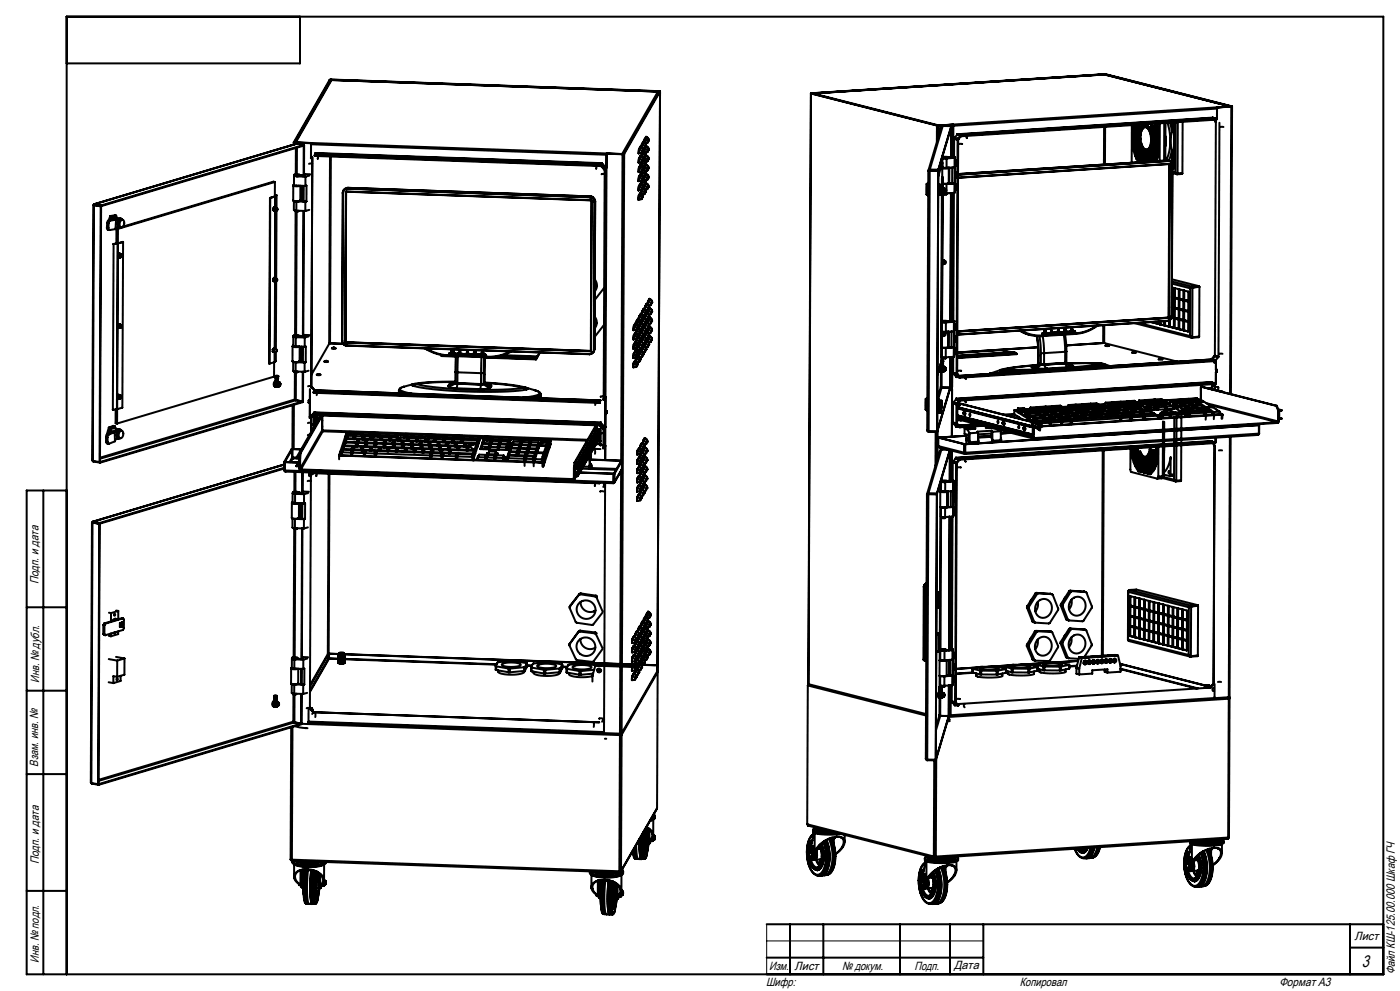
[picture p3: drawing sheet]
<svg xmlns="http://www.w3.org/2000/svg" width="420mm" height="297mm" viewBox="0 0 420 297" stroke-linecap="round" stroke-linejoin="round" font-family="sans-serif">
<defs><g id="words">
<text font-size="5" x="408.5" y="289.9">3</text>
<g font-size="3.6">
<text x="11.6" y="175" transform="rotate(-90 11.6 175)">Подп. и дата</text>
<text x="11.7" y="204.7" transform="rotate(-90 11.7 204.7)">Инв. № дубл.</text>
<text x="11.5" y="229.7" transform="rotate(-90 11.5 229.7)">Взам. инв. №</text>
<text x="11.7" y="259" transform="rotate(-90 11.7 259)">Подп. и дата</text>
<text x="406.4" y="281.7">Лист</text>
<text x="11.7" y="288.6" transform="rotate(-90 11.7 288.6)">Инв. № подл.</text>
<text x="230.7" y="290.7">Изм.</text>
<text x="238.4" y="290.7">Лист</text>
<text x="252.6" y="290.7">№ докум.</text>
<text x="274.3" y="290.7">Подп.</text>
<text x="286.2" y="290.5">Дата</text>
<text x="418.5" y="292" transform="rotate(-90 418.5 292)">Файл КШ-125.00.000 Шкаф ГЧ</text>
<text x="229.8" y="295.4">Шифр:</text>
<text x="306" y="295.5">Копировал</text>
<text x="383.8" y="295.4">Формат A3</text>
</g>
</g></defs>
<path d="M230 277v15M230 282h65" fill="none" stroke="#000" stroke-width=".3"/>
<g fill="none" stroke="#000" stroke-width=".6">
<path d="M90 5v14h-70M98.9 23.9h.2M98.9 23.9l-10.8 18.7M99.1 23.9l-10.7 18.7M99.1 23.9v.4M99.4 23.9h-.3M99.4 23.9h-.5M99.4 23.9l98.2 3.4M99.4 23.9v.1M99.5 24l-.3 .1-10.7 18.7M99.5 24l97.9 3.4M99.5 24l-10.8 18.7"/>
<path d="M99.5 24h.1M197.4 27.5l.3 .1M197.4 27.5l-10.8 18.7M197.4 27.4v.1M197.6 27.4h.2M197.6 27.4v.1M197.6 27.3l.4 .1M197.6 27.3v.1M197.8 27.4h.2M197.8 27.4l-10.8 18.7M198 27.4l-10.7 18.7M198 27.4l-.8 173.7"/>
<path d="M243.3 28l-.8 177M243.3 28l37.8 9.6M243.6 28h-.3M243.6 28l37.7 9.6M243.6 28h.1M243.9 28l-.1 .1M243.9 28h-.1M243.9 28l37.8 9.6M281.1 37.6h.6M281.1 37.6v5M281.3 37.6h.3M281.3 37.6h-.2"/>
<path d="M281.6 37.6h.1M281.7 37.6h.1M281.7 37.6h-.1M281.7 37.6v2.9M282.8 37.8l-.4 .3-3.9 13M282.8 37.8h2.6M282.8 37.8l-3.9 13M285.4 37.8l-4 13.3M285.4 37.8l-.1 9.3M285.4 38h.1M285.9 37.3v9.6M286 37.7h.1"/>
<path d="M286 37.6v.1M331.2 38v11.3M331.3 22.3h.3M331.3 22.3l-88 5.7M331.3 22.3h.1M331.4 22.3l-87.5 5.7M331.5 38v11.3M331.6 22.3l37.8 9.6M331.6 22.3v.1M331.8 22.3l-.6-.1 37.9 9.7M331.8 22.3h-.2M331.8 22.3l37.8 9.6"/>
<path d="M339.6 37.5l-.1 11.3M340 39.5v.3M340.3 37.5l-.3 2M340.3 39.8h-.3M340.3 39.5h-.3M340.7 37.4l-.4 2.5-.3-.1M340.8 39.9h-.4M340.8 37.4l-.4 2.5M341.2 37.4l-.4 2.6-.4-.1M341.4 37.4l-.5 2.7M341.7 37.7l-.5 2.4h-.3M341.8 37.9l.3 .6-.4 1.8-.3-.1z"/>
<path d="M342.2 38.7l.2 .6-.2 1.1-.4-.1zM342.4 37.8l-.2 .5M342.5 38l.3 .6-.3 .5-.3-.6zM342.6 37.8l.8-.4v.7l-.5 .3zM342.7 38.5v.1M342.7 38.5h-.5M342.7 38.4v.1M343.1 37.8h-.5M343.1 37.8l.1 .4M343.4 37.5l-.3 .3M343.5 38.1l.4 .1M343.5 37.4v.7"/>
<path d="M343.9 38.1h-.4M344.1 37.5a.94 .94 0 0 1 .5 1.4l-.5-.6zM344.5 38.3l.3 .2M344.5 38.3h-.4M344.5 37.9v.4M345 38.6l.2 .7-.2 .4-.3-.6zM345.2 39l-.5 .1M345.3 38l.3 .7-.3 .4-.2-.7zM345.4 39.4l.3-.5 .4 2.5-.3-.1M345.4 39.4l.4 1.9M345.4 40h-.3M345.5 38.4h-.4"/>
<path d="M345.6 37.4l.3 .6-.2 .5-.3-.7zM345.8 38.7l.2-.4 .6 3.2-.4-.1M345.8 38.7l.4 2.7M345.8 39.3l-.4 .1M345.8 37.8h-.4M346.1 38.1l.2-.4 .7 2.9v1l-.3-.1M346.1 38.1l.6 3.4M346.1 38.7h-.3M346.5 38.1h-.4M346.7 37l.4 1.8 .4 2.6M347.1 37l.5 1.6v2l-.8-3.6M347.9 37v11.2"/>
<path d="M349.3 36.9l-.1 11.3M349.6 36.8v11.3M350.2 36.8a15.5 15.5 0 0 1-.4 11.3M351 36.8l.6 2.7M351.6 39.5l-.4 2.8 .4 2.7M351.6 36.7v2.8M352.2 36.7v13.5M352.7 36.6l-.1 15.1M353.3 36.6v15.5M354.8 36.5l-.1 15.5-1.4 .1M363.8 35.2l.1 .2M363.9 35.4l-76.6 4.9"/>
<path d="M363.9 35.4l-76.7 4.8M364.7 35.6l-.2 .4 .2 .5-.2 70.1M365 32.2l.1 .3-79.1 5.2M365 32.2h.1M365.1 32.2v3.4l-1.2-.2M365.1 32.2h-.1M365.8 36.8l-.3 70.1M366.1 38.1h.9M369.3 31.9h.1M369.3 31.9l-87.7 5.7M369.4 31.9h-.1M369.4 31.9h.1"/>
<path d="M369.4 31.9l-4.3 .3M369.4 31.9l-.4 86.2M369.6 31.9h-.2M369.6 31.9l-.3 86.2M81 59.3h.1M81 59.3l-.1 49.7M81.1 59.3l-.2 49.7M82.5 54.5l-47.1 14.1M82.5 54.5v4.4M82.5 54.5l-.5-.1-45.1 13.5M82.5 58.9l-1.5 .4M82.5 58.9h.1"/>
<path d="M82.6 58.8l-.1 .1M82.6 58.8h.1M82.6 58.9h.1M82.6 58.9l-1.5 .4M82.7 58.8v3.4M82.9 58.5l-.3 .3M82.9 58.5h.1M83 58.5l-.3 .3M83 58.5v3.8M88 55.6l.9 .2 1.2-.1M88 55.6v4.5M88.1 42.7v.6"/>
<path d="M88.1 42.6l.4 .2M88.1 42.6h.3M88.1 55.4l-.1 .2M88.2 55.4l-.1 .1 .4 .2h1.2M88.3 52.6l-.1 2.9 3.4 .2M88.3 52.4a.79 .79 0 0 0 1.2 .4l.3-.1v-.3M88.3 52.3l.9-.1 .6 .2-.9 .2zM88.4 42.6l.3 .1M88.4 42.6v.1M88.5 42.8l4.8 .1M88.5 42.8v.4M88.7 42.7h.1"/>
<path d="M88.7 42.7l98.1 3.5M88.8 44.3l-.1 7.9M88.9 52.9l2.7 .1M89.1 43.1l-60.9 18.1M89.1 43.1l2 .3M89.1 43.1l-60.8 18.1M89.1 44.2l-.1 8M90.1 55.7v4.4M90.3 52.5v.2M90.6 55.7v4.4M90.7 55.7l-.1 4.4M91.1 43.7h.1"/>
<path d="M91.1 52.6l-.9-.2v.2M91.1 43.6h.1M91.1 43.4l-60.8 18.2M91.1 43.4v9.2M91.1 55.7v4.6M91.2 43.6l-.1 9M91.2 43.6l-61 18.2M91.6 55.7l.4-.1-.1 4.8M91.6 53v2.7M92.7 49.1h1M92.8 52.6l-1.2 .4M93.1 52.2h-1.6l-.4 .6-1.3-.2"/>
<path d="M93.4 47.1h.1M93.3 42.9v.3l88.7 3.2M93.3 42.9v4.5M93.3 42.9h.1M93.5 46.9l-.3 .6M93.7 47.1l-.3 68.8M94.4 46.5v.2l85.8 3.1M94.4 46.5l85.8 3.1M94.7 45.9h.1M94.7 45.9l-.1 .2M94.7 45.9v.1M94.7 46l-.3 .5"/>
<path d="M94.7 46l85.8 3M94.7 45.9l85.9 3v.3M95.3 47.6h.1M95.3 46.6v1M99 46.9l-.2 56.1M99.3 46.9l-.3 56M102.8 57.8l.1 .1M102.8 57.8l-.2 44.3M102.8 57.8h.1M102.9 57.9l-.2 44.3M103.7 57.6l-.2 44.9M103.8 57.6h-.1"/>
<path d="M103.8 57.6l-.2 44.9M103.8 57.5v.1M103.8 57.6l-.2 44.8M103.8 57.6h.1M103.9 57.4l-.1 .1M103.9 57.4l-.2 .2M103.9 57.4l73.4 2.7M104.2 56.6a1.28 1.28 0 0 0-1.3 1.3M104.2 56.6l72.8 2.6M104.2 56.5v.1M104.2 56.5a1.35 1.35 0 0 0-1.4 1.3M104.2 56.5l72.8 2.6"/>
<path d="M104.4 56.3l-.8 .2-.6 .7M104.4 56.3l72.7 2.6M104.4 56.3l-.2 .2M104.4 56.3h.1M177 59.2a1.38 1.38 0 0 1 1.4 1.3M177 59.1a1.46 1.46 0 0 1 1.4 1.4M177 59.1v.1M177.1 58.9l-.1 .2M177.1 58.9h.1M177.1 58.9h.2M177.3 58.9l.5 .2M177.8 59.1l.5 .4 .2 .8"/>
<path d="M178.9 50.5h-.1M178.9 49.6v.9M180.2 49.6v.2M180.4 49.6l-.1 .1 .8 .9M180.4 49.6l.9 .9M180.5 52.2h.9M180.5 52.2h.1M180.5 49v.2M180.5 49l-.3 .6M180.5 49.2l-.3 .6M180.7 49.1l-.3 .5M180.7 49.1l.9 .9"/>
<path d="M180.7 49.1l-.2 .1M181.1 50.6l.3 .2M181.3 50.5l.1 .3M181.3 50.5l-.2 .1M181.4 50.8l-.4 69M181.6 50l.1 .3M181.6 50l-.3 .5M181.7 50.2h.2M181.7 50.3l-.3 .5M181.7 50.3l-.3 68.7M181.7 50.2h.1M182 50.2l-.3 .1"/>
<path d="M182 50.2l-.4 73M182 50.2h-.1M182 46.4h.1M182 46.1v.3M182 46.1v4.1M182 46h.1M186.6 46.2h.2M186.6 46.2h.1M186.8 46.2l-.4 91.8M186.8 46.2h.1M187 46.1l-.2 .1M187 46.1h.3"/>
<path d="M187.3 46.1l-.5 .1M187.3 46.1l-.8 173.7M191.6 57.1h.1M191.7 58.5l-.1 1.3M191.7 58.5v.1M191.7 55.7l-.2 1.4M191.7 55.7v.1M191.7 53l-.1 1.3M191.7 53h.1M191.7 50.2l-.1 1.3M191.7 50.2v.1M191.7 47.4l-.1 1.3"/>
<path d="M191.7 47.4l.1 .1M191.7 58.6l-.1 1.2M191.7 58.6l.6 .4 .2 .6M191.7 44.6l-.1 1.3M191.7 44.6l.1 .1M191.7 55.8l-.1 1.3M191.7 55.8l.6 .4 .2 .6M191.7 53l.6 .4 .2 .7M191.7 50.3l-.1 1.2M191.7 50.3l.6 .3 .2 .7M191.8 47.5l-.2 1.2M191.8 47.5l.5 .4 .2 .6"/>
<path d="M191.8 44.7l-.2 1.2M191.8 44.7l.5 .4 .3 .6M192 57.9h.1M192 57.9l-.3 .6M192 55.1l.1 .1M192 55.1h.1M192 55.1l-.3 .6M192.1 52.3v.1M192.1 52.3h.1M192.1 52.3l-.4 .7M192.1 49.5v.1M192.1 49.5h.1"/>
<path d="M192.1 49.5l-.4 .7M192.1 46.7v.1M192.1 46.7l.1 .1M192.1 46.7l-.4 .7M192.1 57.9l.6 .4 .2 .7M192.1 57.9l-.4 .7M192.1 44h.1M192.1 44l-.4 .6M192.1 55.2l.6 .3 .2 .7M192.1 55.2l-.4 .6M192.1 57.9l.6 .4 .2 .6M192.1 52.4l.6 .4 .2 .6"/>
<path d="M192.1 52.4l-.4 .6M192.1 55.1h.1M192.1 49.6l-.4 .7M192.1 55.1l.6 .4 .2 .7M192.1 55.1v.1M192.1 46.8l.6 .4 .2 .7M192.1 46.8l-.3 .7M192.1 49.6h.1M192.1 52.3l.6 .4 .2 .7M192.1 44l.6 .4 .2 .7M192.1 44l-.3 .7M192.2 46.8h.1"/>
<path d="M192.2 49.6l.5 .4 .2 .6M192.2 44h.1M192.2 46.8l.5 .4 .2 .6M192.2 44l.5 .4 .2 .7M192.5 59.6l-.9 .2M192.5 57l-.1 1M192.5 57l.1 .1M192.5 56.8l-.9 .3M192.5 54.3l-.1 .9M192.5 54.3h.1M192.5 54.1l-.9 .2M192.5 51.5l-.1 1"/>
<path d="M192.5 51.5h.1M192.5 51.3l-.9 .2M192.5 48.7l-.1 1M192.5 48.7l.1 .1M192.5 48.5l-.9 .2M192.6 45.9l-.2 1M192.6 45.9v.1M192.6 57.1l.5 .4 .2 .6M192.6 57.1l-.2 .9M192.6 45.7l-1 .2M192.6 43.1l-.2 1M192.6 43.1v.1"/>
<path d="M192.6 54.3l.5 .4 .3 .7M192.6 54.3l-.2 1M192.6 51.5l.6 .4 .2 .7M192.6 51.5l-.2 1M192.6 48.8l.6 .4 .2 .6M192.6 48.8l-.1 .9M192.6 46l.6 .4 .2 .6M192.6 46l-.1 .9M192.6 43.2l.6 .4 .2 .7M192.6 43.2l-.1 1M192.9 59l-.4 .6M192.9 56.4h.1"/>
<path d="M192.9 56.4l-.4 .6M192.9 58.9v.1M192.9 56.2l-.4 .6M192.9 53.6v.1M192.9 53.6h.1M192.9 53.6l-.4 .7M192.9 56.2h.1M192.9 53.4l-.4 .7M192.9 50.8l.1 .1M192.9 50.8h.1M192.9 50.8l-.4 .7M192.9 53.4h.1"/>
<path d="M192.9 50.6l-.4 .7M192.9 48l.1 .1M192.9 48l-.4 .7M192.9 50.6h.1M192.9 47.9l-.4 .6M192.9 45.3h.1M192.9 45.3l-.3 .6M192.9 47.8v.1M192.9 56.4l.6 .4 .2 .7M192.9 56.4l-.3 .7M192.9 45.1l-.3 .6M192.9 42.5l.1 .1"/>
<path d="M192.9 42.5h.1M192.9 42.5l-.3 .6M192.9 53.7l.6 .4 .2 .6M192.9 53.7l-.3 .6M193 56.4h.1M193 50.9l.5 .4 .3 .6M193 50.9l-.4 .6M193 53.6h.1M193 56.4l.5 .4 .2 .6M193 56.4h-.1M193 48.1l.5 .4 .3 .6M193 48.1l-.4 .7"/>
<path d="M193 50.9h.1M193 53.6l.5 .4 .2 .7M193 53.6l-.1 .1M193 45.3l.6 .4 .2 .7M193 45.3l-.4 .7M193 48.1h.1M193 50.9l.6 .4 .2 .6M193 42.6l.6 .3 .2 .7M193 42.6l-.4 .6M193 45.3l.6 .4 .2 .6M193 48.1l.6 .4 .2 .6M193 42.5h.1"/>
<path d="M193 42.5l.6 .4 .2 .7M193 42.5v.1M193.3 58.1l-.6 .2M193.4 55.6l-.2 .9M193.4 55.6h.1M193.4 55.4l-.7 .2M193.4 47.3l-.1 .9zM193.4 52.8l-.2 .9M193.4 52.8h.1M193.4 52.6l-.7 .2M193.4 50l-.2 1 .2-.9M193.4 50v.1"/>
<path d="M193.4 49.8l-.7 .2M193.4 47.3h.1M193.4 47l-.6 .2M193.4 44.4l-.1 1M193.5 44.5h.1M193.4 55.6l.6 .4 .2 .7M193.4 55.6l-.1 1M193.4 44.3l-.6 .1M193.4 41.7l-.1 .9M193.4 41.7h.1M193.4 52.8l.6 .4 .2 .7M193.4 52.8l-.1 1"/>
<path d="M193.4 50.1l.6 .4 .2 .6M193.4 47.3l.6 .4 .2 .6M193.5 44.5l.5 .4 .3 .6M193.5 44.5l-.2 1M193.5 41.7l.5 .4 .3 .7M193.5 41.7l-.2 1M193.7 57.5l-.4 .6M193.7 54.9l.1 .1M193.7 54.9h.1M193.7 54.9l-.3 .7M193.7 57.4v.1M193.7 54.7l-.3 .7"/>
<path d="M193.7 52.1l.1 .1M193.7 52.1h.1M193.7 52.1l-.3 .7M193.7 54.7h.1M193.8 51.9l-.4 .7M193.8 49.3l.1 .1M193.8 49.3v.1M193.8 49.3l-.4 .7M193.8 51.9h.1M193.8 49.1l-.4 .7M193.8 46.6h.1M193.8 46.6l-.4 .6"/>
<path d="M193.8 49.1h.1M193.8 46.4l-.4 .6M193.8 43.8h.1M193.8 43.8l-.4 .6M193.8 46.3v.1M193.8 55l.6 .4 .2 .6M193.8 55l-.4 .6M193.8 43.6l-.4 .7M193.8 41v.1M193.8 41h.1M193.8 41l-.4 .7M193.8 43.6h.1"/>
<path d="M193.8 52.2l.6 .4 .2 .6M193.8 52.2l-.4 .6M193.8 54.9h.1M193.8 49.4l.6 .4 .2 .6M193.8 49.4l-.4 .7M193.8 52.1v.1M193.8 54.9l.6 .4 .2 .7M193.8 54.9v.1M193.8 46.6l.6 .4 .2 .7M193.8 46.6l-.4 .7M193.8 52.2l.6 .3 .2 .7M193.8 52.2h.1"/>
<path d="M193.8 43.8l.6 .4 .2 .7M193.8 43.8l-.3 .7M193.8 49.4h.1M193.8 41.1l.6 .4 .2 .6M193.8 41.1l-.3 .6M193.9 43.8h.1M193.9 46.6l.5 .4 .2 .7M193.9 46.6h-.1M193.9 41h.1M193.9 43.8l.5 .4 .2 .7M193.9 43.8h-.1M193.9 41l.5 .4 .3 .7"/>
<path d="M193.9 41l-.1 .1M194.2 56.7l-.6 .2M194.2 53.9l-.6 .2M194.2 51.1l-.6 .2M194.2 48.3l-.6 .2M194.3 45.5l-.7 .2M194.3 42.8l-.7 .2M194.6 56l-.4 .7M194.6 53.2l-.4 .7M194.6 50.4l-.4 .7M194.6 47.7l-.4 .6M194.6 44.9l-.3 .6"/>
<path d="M194.6 44.9h.1M194.6 42.1l-.3 .7M194.7 42.1h-.1M278.5 54.8l-.5 .3-.1 1.8v1.4l.6 .4M278.5 51.2l-.3 77.8M278.7 51.1h.1M278.9 51.1l-.4 .1M278.9 51.1h2.6M278.9 51.1h-.2M278.9 51.1h.1M278.9 51l-.2 .2M278.9 50.8l-.4 .4"/>
<path d="M278.9 50.8l2.6 .1-.4 78.3M278.9 50.8l-.3 78.4M281.5 58.3h.3M281.5 55.4h1M281.5 55.3h.5M281.8 57.7v.7h.6M281.8 57.7h.5M281.8 56.3h.6M281.8 56.3v1.4M281.8 55.6v.7M281.8 55.6h.6M281.9 55.5l-.1 .1"/>
<path d="M282 55.4h.1M282.2 48.8h.5l-1.2 4.1M282.3 57.7l.1 .7M282.4 56.3l-.1 1.4M282.4 55.6v.7M282.5 57.9l1.4 .1M282.5 55.6h.2M282.5 55.4l-.1 3M282.5 55.4l-.1 .2M282.5 47.5v1.3M282.6 57.9l-.1 46.3M282.6 53.5v2.1"/>
<path d="M282.6 53.5h.1M282.7 53.2h.1M282.7 57.9l-.3 50.4M282.7 53.2l-.1 .3M282.7 50.4h1.9v4.5M282.7 50.3l1.9 .1M282.7 53.5v2.1M282.7 50.2l1.3 .1M282.7 50.2h.1M282.7 47.4v5.8M282.7 55.6v2.3zM282.8 57.5v.1"/>
<path d="M282.8 57.6l-.1 20.4M282.8 57.4h.1M282.8 57.4h.3M282.8 57.5l.3 .1M282.8 56.8h.3M282.8 46.7v.7l.7 .1a.53 .53 0 0 0 .6 0 .53 .53 0 0 0 .3-.4h.9M282.8 53.2v2.7M282.8 53.2l-.1 .3M282.8 47.3l1.2 .2M282.8 47.1h1.6zM282.8 56.5h.3M282.8 56.5h.1"/>
<path d="M282.8 56.4v.1M283 50.3h1.1M283 50.3h.1M283 58.1h1M283 57.9v.2M283 58.1l.5 .2 .5-.2M283.1 57.4h.1M283.1 57.4v.2M283.1 56.8v.6M283.1 56.5v.3M283.1 56.5h.1M283.1 56.5l.1 .1"/>
<path d="M283.2 57.5h.2M283.2 57.5l-.1 .1M283.2 56.6v.9M283.2 56.6h.2M283.4 56.6a.46 .46 0 0 1 .5 .4 .46 .46 0 0 1-.5 .5M283.4 56.6v.9M283.9 55.1v2.9M284 47.5v2.8M284 57.9v.2M284.6 54.9h1M284.6 54.9l-.4 .2h-1.4M284.6 54.9l-1.8 .1"/>
<path d="M284.6 54.8h.1M284.7 54.8h.1M284.8 50.3l-.1 4.5M284.9 57.9h.4M285 47.1l.6 .2h-1.2M285.2 57.9h.1M285.3 57.9l-.2 38.4M285.3 57.9h.1M285.3 47.1h.1M285.3 46.9l1.2 .2M285.6 54.9h.8l-2.1 .2M285.7 50.2l-.1 4.7"/>
<path d="M285.9 57.8l-.2 38.3M285.9 41.6h.3zM286.2 57.8l-.2 38.3M286.2 41.6l1.1 .3M286.2 41.6v5.4M286.2 41.6h-.3M286.3 57.8l-2.4 .2M286.4 41.3l-.2 .3M286.4 41.3l1 .3M286.4 47.3l-2.4 .2M286.4 47.3l-.1 10.5M286.4 50.1l-2.4 .2"/>
<path d="M286.5 55.1h.2M286.5 51.5l.2 .1M286.5 48h.3M286.5 47.1l-.1 .2M286.5 47.1l-.2 10.7M286.7 55.1v1.7h-.2M286.7 55.1h-.2M286.7 51.6v1.7h-.2M286.7 51.6h-.2M286.8 48l-.3 .1M286.8 48v1.7l-.3 .1M287.1 40.4l-.7 .9"/>
<path d="M287.1 40.4l1.1 .3M287.2 40.2l.1 .1M287.2 40.2v.2M287.3 40.3l1 .3M287.3 41.9l-.3 70.1M287.4 41.6l-.1 .3M287.4 41.6l.1 .1M287.5 41.9h-.2M287.5 41.9l-.3 70.1M287.5 41.7v.2M287.7 43.2h1M288.2 40.7l-.8 .9"/>
<path d="M288.2 40.7l.1 .1M288.3 40.8h.1M288.3 40.8l-.8 .9M288.3 40.6l76.7-5v.3l-76.7 4.9M288.3 40.6v.2M290.1 40.4l-.2 .4 .2 .6M290.1 41.4h.1M339.9 42.4l.8 3.7-.2 .4a8.8 8.8 0 0 1-.6-4.1zM339.9 40.1l.4 .1v.8l-.4-.1zM339.9 41.2l.4 .1 .2 2.2 .5 2-.2 .4-.6-2.6zM340.2 44.3h-.3M340.3 40.9h-.4"/>
<path d="M340.3 41.6h-.3M340.4 40.2l.3 .1v.9l-.3-.1zM340.4 41.4h.4l.6 3.5-.3 .4zM340.7 41l-.3 .1M340.8 46.3l.3 .7-.2 .4-.3-.7zM340.9 40.3l.3 .1v.9l-.3-.1zM340.9 41.5l.3 .1 .5 2.7-.2 .4zM340.9 46.7h-.3M341 47.6l.5 1.1M341 47.6l.2-.4 .8 1.4-.4-.5M341.1 45.7l.3 .7-.2 .4-.3-.6zM341.2 41.2h-.3"/>
<path d="M341.2 40l-.3 .1M341.3 47.1l.2-.5 .9 1.4 .7 .6M341.3 47.1l1 1.5M341.3 47.1l.4-.1 1 1.6M341.3 46.1l-.4 .1M341.3 40.5h.4v.9l-.4-.1zM341.4 41.6l.3 .1 .3 1.9-.2 .5zM341.4 47.6h-.4M341.5 45.1l.2 .7-.2 .4-.3-.6zM341.6 45.5l-.4 .1M341.7 41.3h-.4M341.7 40.2h-.3"/>
<path d="M341.8 44.5l.3 .7-.3 .4-.2-.7zM341.8 40.6l.4 .1v.8l-.4-.1zM341.8 41.7l.4 .1 .2 1.2-.3 .4zM341.8 46l.8 1.1 .8 .6v.8l-1.4-1.4-.4-.7zM342 44.9h-.4M342 46.4l1.4 1.7M342 46.4h-.4M342.1 46.4h-.1M342.1 43.9l.3 .6-.2 .5-.3-.7zM342.2 41.4h-.4M342.2 45.4l1.2 1.3v.8l-.8-.7-.7-1zM342.2 40.3h-.4"/>
<path d="M342.3 44.3h-.4M342.4 45.8l1 1.3M342.4 45.8h-.5M342.4 45.7v.1M342.5 43.2l.3 .7-.3 .5-.3-.7zM342.5 44.7l.9 1v.8l-1.1-1.3zM342.7 43.7h-.5M342.7 45.2l.7 .9M342.7 45.2h-.4M342.7 45.1v.1M342.9 44.1l.5 .6v.8a.94 .94 0 0 1-.5-1.4zM343.1 44.5l.3 .5"/>
<path d="M343.1 44.5l-.5 .1M343.1 44.4v.1M343.5 46.8l.4 .1v.7l-.4-.1zM343.5 45.8l.4 .1v.7l-.4-.1zM343.5 44.8l.4 .1v.7l-.4-.1zM343.9 48.5v-.6l-.4-.1 .1 .7M343.9 47.5h-.4M343.9 46.5h-.4M343.9 45.5h-.4M344 46.9l.7-.2 .6-.5 .2 .5-.7 .7-.8 .2zM344 45.9l.9-.5 .3 .5-1.2 .7zM344.1 44.9l.5-.4 .2 .6-.8 .5z"/>
<path d="M344.2 47.6h-.2M344.5 47.9v.6M344.5 46.9v.6M344.5 45.9v.6M344.5 45.9h-.5M344.5 44.8v.6M344.5 44.8l-.4 .1M344.7 44.8h-.2M344.8 48.4l1-.9-.2-.6a1.9 1.9 0 0 1-1.6 1v.6M345 43.9l.2 .6-.3 .5-.2-.6zM345 45.6l-.5 .3M345.1 40l.2-.5 .3 1.8-.3-.1"/>
<path d="M345.1 40l.2 1.2M345.1 44.4l.1 .1M345.1 44.4h-.4M345.2 44.3l-.1 .1M345.3 42.6l.3 .1-.3 1.5-.2-.5zM345.3 41.5l.4 .1-.1 .8-.3-.1zM345.3 44.7l.2 .5-.2 .6-.3-.6zM345.4 46.5l-.5 .3-.8 .1M345.5 45.2v.1M345.5 45.2h-.5M345.5 43.6l-.4 .1M345.5 45.1v.1"/>
<path d="M345.6 41.2h-.3M345.6 45.5l.3 .5-.3 .6-.2-.6zM345.7 42.3h-.4M345.7 47.3l-.8 .5-.8 .1M345.8 42.7l.3 .1-.5 2.2-.2-.5zM345.8 41.6l.3 .1v.8l-.3-.1zM345.8 46v.1M345.8 46h-.4M345.8 45.9v.1M345.8 44.4l-.4 .1M346 46.3l.2 .5-.3 .5-.2-.5zM346 47.6l.2 .5 .3-.5"/>
<path d="M346 47.6l.3-.6 .2 .6M346.1 48.1l-.4 .3M346.1 48.4l-.2-.7-.6 .7M346.1 41.3h-.3M346.1 42.4h-.3M346.1 46.8h-.4M346.1 46.8l.1 .1M346.2 46.7l-.1 .1M346.2 45.2l-.5 .1M346.2 42.8l.4 .1-.6 2.9-.3-.5zM346.3 41.7l.3 .1v.8h-.3zM346.5 47.5v.2"/>
<path d="M346.5 47.5l-.5 .1M346.5 47.5h.1M346.5 46l-.4 .1M346.6 41.4h-.4M346.6 42.5l-.3 .1M346.7 43h.3v1l-.7 2.6-.2-.5zM346.7 41.8l.4 .1v.9l-.4-.1zM346.8 48.3h.1M346.8 48.3l-.2-.5-.3 .6M346.8 46.8h-.4M347 41.5h-.3M347.1 42.7h-.4"/>
<path d="M347.2 47.6h-.5M347.2 43.1l.3 .1-.1 1.1-.8 3.1-.2-.6 .5-1.7zM347.2 41.9l.4 .1v.9l-.4-.1zM347.5 44.3a7.1 7.1 0 0 1-.6 3.8l-.2-.5zM347.6 42.8h-.4M349.6 40.8v3.1M350.1 48.1h.1M350.1 48.1l.7 .1M350.1 48.1l-62.7 4.1M350.1 48.1l.4 .1M350.5 48.2v.1M350.5 48.2h.3"/>
<path d="M350.5 48.2l-63.1 4.1M350.5 48.3a1.18 1.18 0 0 1 1.2 1.2M350.5 48.3l-63.1 4.1M350.7 49.2l.1 .1M350.7 49.2l-63.3 4.1M350.7 49.2h.1M350.8 49.1l.1 .2M350.8 49.1l-.1 .1M350.8 49.1l-63.4 4.1M350.8 49.2h.1M350.8 49.3l-.2 45.7M350.8 49.3h.1"/>
<path d="M350.8 49.2v.1M350.8 48.2a1.36 1.36 0 0 1 .9 1.3M350.8 49.3l-.1 45.8M350.9 49.3l-.2 45.8M351.6 45l-1 3.2M351.6 45v3.8M351.7 51.9l1.3 .3M351.7 51.5l.9 .2M351.7 49.5l-.2 45.2M352.2 50.2l-.1 .4h-.4M352.2 50.2h-.5M352.6 51.7l.7 .4"/>
<path d="M352.6 51.7l.6 .5M352.8 51.9l.4 .2M353 52l.3 .1M353.1 52h.1M353.2 52.1v.1M354.6 52h.1M354.6 52l-1.4 .1M354.6 52l-1.4 .2M28.2 61.5h-.2l-.3 76.4 .1 .2M28.2 61.5l2 .3M28.2 61.5l-.4 76.6M28.3 61.4l-.1 .1"/>
<path d="M28.3 61.4l2 .4M28.3 61.2l-.2 .1 .1 .2M28.3 61.2v.3M28.3 61.2l2 .4M28.6 61.5h-.1M30.2 61.8l-.3 76.7M30.3 61.6l-.3 76.8M32.1 68.2l.1 .6 .6 .1M32.1 68.2l.4 .1M32.2 66.8l.4 .1M32.2 66.8l-.1 1.4M32.6 66.9l-.1 1.4"/>
<path d="M32.6 66l-.4 .8M32.6 66l.5 .1M33.1 66.1l-.5 .8M33.1 64.7l-.5 1.4M33.1 64.7l.4 .1M33.5 64.8l-.4 1.2M33.6 65.7l.4 .1-1.4 .2M33.6 65.7v.2M33.9 65.7h-.3M33.9 65.7l.5 .1M33.9 65.7l1.7 .2M34 73.1h.1"/>
<path d="M34.1 73.1l-.2 49.7M34.4 65.8l.4 .1M34.4 65.8l1.2 .1M34.8 65.9l-.1 2.8-1.9 .2-.3-.6M34.8 65.9l-1.7 .2M34.8 64.6l-1.3 .2M34.8 64.6l.3 .7M34.8 64.6l-1.7 .1M34.9 68.5l.5 .1M34.9 68.5v4.5M35.2 68.2l.6 .1M35.2 73h.1"/>
<path d="M35.2 73l-1.1 .1M35.3 73h.1M35.3 73l-1.2 .1M35.3 73l-.2 49.6M35.4 68.6l-.3 58.3M35.4 76.9l.6 .3M35.4 76.9l.3 .1M35.4 76.4v.5M35.4 67.7h.1M35.4 76.4h.1M35.4 76.4h.3M35.6 65.9a.63 .63 0 0 1 .5-.4 .63 .63 0 0 1 .6 .4 1.22 1.22 0 0 0-1.3 .6 1.22 1.22 0 0 0 .3 1.5l.7 .1"/>
<path d="M35.6 67.9h.1M35.7 68.3l-.8 .2M35.7 77h.1M35.7 76.4v.6M35.7 77l.3 .2M35.7 76.4h.1M35.7 76l-.3 .4M35.7 76h.3M35.7 76h.1M35.8 65.9h.1M36 65.8h.1M36 77.2h.1"/>
<path d="M36 76l-.3 .4M36 76h.1M36 76l.2 .2M36.1 77.1l-.1 .1M36.2 66.1a.64 .64 0 0 1 .9-.1 .64 .64 0 0 1 .2 .9 .82 .82 0 0 1-.3 1 .82 .82 0 0 1-1 0 1.69 1.69 0 0 1 .2-1.8zM36.3 65.5l-2.1-.4-.8 .8M36.3 68.1l-.4 .2-.5-.2-.7 .3M36.3 76.2a.46 .46 0 0 1 .4 .5 .46 .46 0 0 1-.6 .4M36.3 76.2a.46 .46 0 0 0-.5 .4 .46 .46 0 0 0 .3 .5M36.3 76.2l-.3 .4 .1 .5M36.3 65.8a1.22 1.22 0 0 0-1 1 1.22 1.22 0 0 0 .6 1.2M36.8 72.5h.1"/>
<path d="M36.9 72.5l-.2 49.7-1.6 .4M36.9 72.5l-1.6 .5M82 63h.1M82 63l.3 .1M82 62.5v.5M82 62.5h.3M82 63l.6 .2M82 62.4h.1M82 62.4l.3 .1M82.3 63.1h.1M82.3 62.5v.6M82.3 63.1l.3 .1"/>
<path d="M82.3 62.5h.1M82.3 62.1l-.3 .3M82.3 62.1h.3M82.3 62.1h.1M82.6 63.2h.1M82.6 62.1l-.3 .4M82.6 62.1l.2 .2M82.6 63.2l-.1 20.1M82.7 63.2l-.1 20.1M82.7 63.2h-.1M82.9 62.3a.46 .46 0 0 1 .4 .5 .46 .46 0 0 1-.6 .4M82.9 62.3a.46 .46 0 0 0-.5 .4 .46 .46 0 0 0 .3 .5"/>
<path d="M82.9 62.3l-.4 .4 .2 .5M83 63.2l-.1 20.2M88 60.1l.9 .2 1.2-.2M88 60l.2 .3M88.2 60.3v2.6l.7 .2M88.5 63.1v.1M88.5 63.2l.2 .2M88.7 63.4l-.2 37M88.9 63.1l2.7 .1M88.9 60.4v2.7M89 63.4l-.2 37M89.4 60.4l2.2 .1"/>
<path d="M89.5 63.2l-.8 .2M89.5 63.2l-.4 .1-.6-.1M90.1 60.1l1.8 .3M90.1 60.1l-.6 .3-1.3-.1M90.3 60v.2M90.6 60.1h-.5M91 63.2l-.1 37.6M91.2 63.2l-.3 37.6M91.6 60.5v2.7M91.9 60.4l-.3 .1M92.8 62.9l-1.2 .3M177.3 60.1l.2 .1"/>
<path d="M177.3 60.1l.1 .1M177.4 60.2h.1M177.4 60.2l-.2 44.9M177.5 60.2l-.2 44.9M178.4 60.5l-.2 44.3M178.4 60.5h.1M178.5 60.3l-.1 .2M178.5 60.3l-.1 44.3M178.5 60.3h.1M282.7 78.1v1M282.7 79.1l-.1 20.5M282.7 78.9v.2"/>
<path d="M282.7 78.9l.3 .1M282.7 78.4v.5M282.7 78.4h.1M282.7 79.2h.4M282.7 78v.4M282.7 78h.4M282.7 78h.1M282.7 78v.1M283 79l.1 .2M283 78.4v.6M283 78.4h.1M283 78.4h-.3"/>
<path d="M283.1 78l-.1 .4M283.1 78h.1M283.1 78v.1M283.1 79.1h.2M283.1 79.1l-.1 .1M283.1 78.1v1M283.1 78.1h.2M283.3 78.1a.46 .46 0 0 1 .5 .5 .46 .46 0 0 1-.5 .5M283.3 78.1v1M35.3 98.1h.1M35.3 98.1h.3M35.3 97.5v.6"/>
<path d="M35.3 97.5l.3 .1M35.3 98.1l.6 .2M35.3 97.5h.1M35.6 98.1h.1M35.6 97.6v.5M35.6 98.1l.3 .2M35.6 97.6h.1M35.6 97.2l-.3 .3M35.6 97.2h.3M35.6 97.2h.1M35.9 98.3h.1M35.9 97.2l-.3 .4"/>
<path d="M35.9 97.2h.1M35.9 97.2l.2 .1M36 98.2l-.1 .1M36.2 97.3a.46 .46 0 0 1 .4 .6 .46 .46 0 0 1-.5 .4M36.2 97.3a.46 .46 0 0 0-.5 .4 .46 .46 0 0 0 .4 .6M36.2 97.3l-.3 .4 .2 .6M81.9 84.2h.1M81.9 84.2h.3M81.9 83.6v.6M81.9 83.6l.3 .1M81.9 84.2l.6 .2M81.9 83.6h.1"/>
<path d="M82.2 84.2h.1M82.2 84.2l.3 .2M82.2 83.7v.5M82.2 83.2l-.3 .4M82.2 83.2l.3 .1M82.2 83.2h.1M82.5 84.4h.1M82.5 83.3l-.3 .4M82.5 83.3h.1M82.5 84.4v20.1M82.5 83.3l.2 .1M82.5 84.4l-.1 20.1"/>
<path d="M82.8 83.4a.46 .46 0 0 1 .4 .6 .46 .46 0 0 1-.6 .3M82.8 83.4a.46 .46 0 0 0-.5 .4 .46 .46 0 0 0 .3 .5M82.8 83.4l-.4 .5 .2 .4M82.9 84.3l-.1 20.3M178.4 94.9a2.74 2.74 0 0 1 0 3.5M178.4 83.8a2.74 2.74 0 0 1 0 3.5M179 96.8l-.6 .4M179.1 85.7l-.7 .3M181.1 97.5l-2.7 3.5M181.1 86.4l-2.7 3.5M190.2 97.6l-.1 1.4M190.2 97.6v.1"/>
<path d="M190.2 97.7l-.1 1.3M190.2 97.7l.6 .4 .2 .6M190.5 99.8h.1M190.5 99.8l-.3 .6M190.5 97h.1M190.5 97l-.3 .6M190.6 99.8l.6 .4 .2 .7M190.6 99.8l-.4 .7M190.6 97l.6 .4 .2 .7M190.6 97l-.4 .7M190.6 97h.1M191 98.9l-.1 1"/>
<path d="M191 98.9l.1 .1M191 98.7l-.9 .3M191 96.2l-.1 .9M191 96.2h.1M191.1 99l.5 .4 .2 .6M191.1 99l-.2 .9M191.1 96.2l.5 .4 .3 .7M191.1 96.2l-.2 1M191.4 98.3h.1M191.4 98.3l-.4 .6M191.4 98.1l-.4 .6M191.4 95.5v.1"/>
<path d="M191.4 95.5h.1M191.4 95.5l-.4 .7M191.4 98.3l.6 .4 .2 .7M191.4 98.3l-.3 .7M191.4 95.6l.6 .4 .2 .6M191.4 95.6l-.3 .6M191.5 98.3h.1M191.5 95.5h.1M191.5 98.3l.5 .4 .2 .6M191.5 98.3h-.1M191.5 95.5l.5 .4 .2 .7M191.9 97.4l-.2 1"/>
<path d="M191.9 97.4v.1M191.9 97.3l-.7 .2M191.9 94.7l-.2 .9M191.9 94.7h.1M191.9 97.5l.6 .4 .2 .7M191.9 97.5l-.1 1M191.9 94.7l.6 .4 .2 .7M191.9 94.7l-.1 1M192.2 99.6h.1M192.2 99.6l-.4 .6M192.2 99.4l-.4 .6M192.2 96.8l.1 .1"/>
<path d="M192.2 96.8h.1M192.2 96.8l-.3 .6M192.2 99.3v.1M192.2 96.6l-.3 .7M192.2 94l.1 .1M192.2 94h.1M192.2 94l-.3 .7M192.2 96.6h.1M192.3 99.6l.5 .4 .3 .7M192.3 99.6l-.4 .7M192.3 96.9l.6 .4 .2 .6M192.3 96.9l-.4 .6"/>
<path d="M192.3 99.6h.1M192.3 94.1l.6 .4 .2 .6M192.3 94.1l-.4 .6M192.3 96.8h.1M192.3 99.6l.6 .4 .2 .6M192.3 94v.1M192.3 96.8l.6 .4 .2 .7M192.3 94.1l.6 .3 .2 .7M192.3 94.1h.1M192.7 98.7l-.1 1M192.7 98.7v.1M192.7 98.6l-.6 .2"/>
<path d="M192.7 96l-.1 .9 .2-.9M192.7 96h.1M192.7 95.8l-.6 .2M192.7 93.2l-.1 1M192.8 93.3h.1M192.7 98.8l.6 .4 .2 .7M192.7 98.8l-.1 1M192.8 96l.5 .4 .3 .7M192.8 93.3l.5 .3 .3 .7M192.8 93.3l-.2 .9M193.1 98.1h.1M193.1 98.1v.1"/>
<path d="M193.1 98.1l-.4 .6M193.1 97.9l-.4 .7M193.1 95.3v.1M193.1 95.3h.1M193.1 95.3l-.4 .7M193.1 95.1l-.4 .7M193.1 92.5l.1 .1M193.1 92.5l-.4 .7M193.1 95.1h.1M193.1 98.2l.6 .3 .2 .7M193.1 98.2l-.4 .6M193.1 95.4l.6 .4 .2 .6"/>
<path d="M193.1 95.4l-.3 .6M193.2 92.6l.5 .4 .2 .6M193.2 92.6l-.4 .7M193.2 95.3h.1M193.2 98.1l.5 .4 .2 .7M193.2 98.1l-.1 .1M193.2 92.6h.1M193.2 95.3l.5 .4 .2 .7M193.2 95.3l-.1 .1M193.2 92.6l.5 .4 .3 .6M193.5 99.9l-.6 .1M193.5 97.3l-.1 .9"/>
<path d="M193.5 97.3h.1M193.6 97.1l-.7 .2M193.6 94.5l-.2 1M193.6 94.5v.1M193.6 94.3l-.7 .2M193.6 91.7l-.2 1M193.6 91.7v.1M193.6 97.3l.6 .4 .2 .7M193.6 97.3l-.1 1M193.6 94.6l.6 .3 .2 .7M193.6 94.6l-.1 .9M193.6 91.8l.6 .4 .2 .6"/>
<path d="M193.6 91.8l-.1 .9M193.9 99.4l.1 .1M193.9 99.4h.1M193.9 99.4l-.4 .6M193.9 99.2l-.4 .7M193.9 96.6h.1M193.9 96.6l.1 .1M193.9 96.6l-.4 .7M193.9 96.4l-.3 .7M193.9 93.8l.1 .1M193.9 93.8l-.3 .7M193.9 93.6l-.3 .7"/>
<path d="M194 91v.1M194 91l-.4 .7M194 93.6h-.1M194 99.5l.5 .3 .3 .7M194 99.5l-.4 .6M194 96.7l.6 .4 .2 .6M194 96.7l-.4 .6M194 99.4h.1M194 93.9l.6 .4 .2 .6M194 93.9l-.4 .7M194 99.4l.6 .4 .2 .7M194 99.4v.1"/>
<path d="M194 91.1l.6 .4 .2 .7M194 91.1l-.4 .7M194 96.6l.6 .4 .2 .7M194 96.6v.1M194 91.1h.1M194 93.9h.1M194.4 98.6l-.2 .9M194.4 98.6h.1M194.4 98.4l-.6 .2M194.4 95.8l-.1 1M194.4 95.8h.1M194.4 95.6l-.6 .2"/>
<path d="M194.4 93l-.1 1M194.4 93l.1 .1M194.4 92.8l-.6 .2M194.4 90.2l-.1 1M194.4 90.2l.1 .1M194.4 98.6l.6 .4 .2 .7M194.4 98.6l-.1 1M194.5 95.8l.5 .4 .2 .7M194.5 95.8l-.2 1M194.5 93.1l.5 .4 .3 .6M194.5 93.1l-.2 .9M194.5 90.3l.5 .4 .3 .6"/>
<path d="M194.5 90.3l-.2 .9M194.8 97.9v.1M194.8 97.9h.1M194.8 97.9l-.4 .7M194.8 97.7l-.4 .7M194.8 95.1v.1M194.8 95.1h.1M194.8 95.1l-.4 .7M194.8 94.9l-.4 .7M194.8 92.3v.1M194.8 92.3l.1 .1M194.8 92.3l-.4 .7"/>
<path d="M194.8 92.2l-.4 .6M194.8 89.6h.1M194.8 89.6l-.4 .6M194.8 98l-.4 .6M194.8 95.2l.6 .4 .2 .6M194.8 95.2l-.3 .6M194.8 92.4l.6 .4 .2 .6M194.8 92.4l-.3 .7M194.9 95.2h.1M194.9 97.9l.5 .4 .2 .7M194.9 89.6l.5 .4 .2 .7M194.9 89.6l-.4 .7"/>
<path d="M194.9 92.4h.1M194.9 95.2l.5 .4 .2 .6M194.9 92.4l.5 .4 .2 .6M195.2 99.7l-.6 .2M195.2 96.9l-.6 .2M195.3 94.1l-.7 .2M195.3 91.3l-.7 .2M195.6 99l-.4 .7M195.6 99h.1M195.6 96.2l-.4 .7M195.6 96.2h.1M195.6 93.4l-.3 .7"/>
<path d="M195.6 90.7l-.3 .6M282.6 99.7v1M282.6 99.4h1.2M282.6 100v.5M282.6 100h.3M282.6 99.9v.1M282.6 99.9h.3M282.6 96.2h1.6zM282.6 99.6v.3M282.6 99.6h.4M282.6 99.6h.1M282.6 99.6v.1"/>
<path d="M282.8 99.4h1.1M282.8 99.4h.1M282.9 100v.5M282.9 99.9h.1M283 99.6l-.1 .3M283 99.6h.1M283 99.6v.1M283 99.7v.9M283 99.7h.2M283.2 99.7a.46 .46 0 0 1 .5 .5 .46 .46 0 0 1-.5 .4M283.2 99.7v.9M283.8 96.6v2.8"/>
<path d="M284.2 96.2a.82 .82 0 0 1-1.3 .4l-.3-.1 1.2 .1M284.2 96.3h.9M284.3 99.4l-1.7 .1M284.4 99.4v.1M284.4 99.5l-1.4 .1M284.4 99.5v4.6M284.6 99.4l-.1 4.6M284.8 96.3l.6 .1h-1.2M285.1 96.2v.1M285.1 96l1.2 .2M285.5 99.3l-.1 4.8M286.2 99.3v4.7"/>
<path d="M286.2 99.3l-2.4 .1M286.2 96.5v2.8M286.2 96.5l-2.4 .1M286.3 97.1l.2 .1M286.3 96.2l-.2 10.7M286.3 96.2l-.1 .3M286.5 97.2v1.7h-.2M286.5 97.2h-.2M305.9 99.1l3.2 1.3M306 99.1a11 11 0 0 0 6.5 1.6M306.4 99.1l3 1.2 3.2 .2M312.7 99.9l-.1 .2 .2 .2"/>
<path d="M312.7 99.9h.1M312.8 99.9l-.2 .2 .2 .2M312.8 99.9v.1M312.8 100v.2M313.2 99.7h.1M313.2 99.1v.6M313.2 99.1h.1M313.3 99.1v.5h.5M313.3 99.1h.5v.5M313.3 99.4v.1M313.3 99.3v.2M313.3 99.2h.3"/>
<path d="M313.5 99.5h.1M313.6 99.4h.1M313.6 99.3h.1M313.6 99.2h.1M313.6 99.5l-.3 .1M313.6 99.4l-.3 .1M313.6 99.4v.1M313.6 99.3h-.3M313.6 99.3l-.3 .1M313.6 99.2v.1M313.8 99.6h.1M313.8 99.1h.1"/>
<path d="M313.8 99.1h-.6M313.8 99.1v.5l-.6 .1M314.3 99.8h.1M314.3 99.8l.2 .2-.2 .2M314.3 99.8l-1.6 .1M314.3 99.8v.1M314.3 99.9v.2M314.3 99.9l-1.5 .1M314.8 99.8l-.2 .2 .2 .1M314.8 99.8h.1M314.8 99.8l-.1 .2 .1 .2M314.8 99.8v.3"/>
<path d="M315.4 99.2h.1M315.6 99.2h.1M315.6 99.2h-.2M316.3 99.7h.1M316.3 99.7l.2 .2-.2 .2M316.3 99.7l-1.5 .1M316.4 99.7v.3M316.4 99.7l-1.6 .1M316.8 99.7l-.2 .1 .2 .2M316.8 99.7h.1M316.8 99.7l-.1 .2 .1 .1M316.9 100h-.1"/>
<path d="M316.9 99.7v.3M317.4 99h.3zM317.5 99.3h.1M317.6 98.9l-.1 .4M317.6 99.3h-.1M317.6 98.9h-.1M317.6 98.9v.4M317.7 99h.1M317.7 99h-.2M318.4 99.6h.1M318.4 99.9l-1.6 .1M318.4 99.6l-1.6 .1"/>
<path d="M318.4 99.9l-1.5 .1M318.4 99.9h.1M318.4 99.6v.3M318.4 99.6l-1.5 .1M318.8 99.5l-.1 .2 .1 .2M318.8 99.5h.1M318.9 99.5l-.2 .2 .2 .2M318.9 99.5v.1M318.9 99.9h.1M318.9 99.6v.3M319.2 99l.1 .1M319.2 99h.1"/>
<path d="M319.3 99.1h.1M319.3 98.8l-.1 .2M319.3 98.8h.1M319.3 99.1l.1 .1M319.3 99l.1 .1M319.3 98.9v.1M319.3 98.9h.1M319.4 99.1h.1M319.4 98.8h-.1M319.4 98.8h.1M319.4 98.8l.1 .2M319.4 98.8l.1 .1"/>
<path d="M319.4 98.8v.1M319.4 98.9l.1 .1M319.4 98.9h.1M319.5 98.9v.1M319.5 99h.1M319.5 99l-.1 .1M319.5 99l-.1 .2M319.6 98.8v.3M319.6 98.8h.1M319.6 99.1h.1M319.6 99l.1 .1M319.6 99h.1"/>
<path d="M319.7 98.9v.2M319.7 98.8h.1M319.7 99.1h.1M319.7 98.8l-.1 .1M319.8 98.8h-.1M319.8 98.8h.1M319.8 98.8l-.1 .1M320.3 99.4h.1M320.4 99.4h.1M320.4 99.8l-1.5 .1M320.4 99.4l.1 .2-.1 .2M320.4 99.4l-1.6 .1"/>
<path d="M320.4 99.8h.1M320.4 99.5v.3M320.4 99.5l-1.5 .1M320.8 99.4l-.1 .2 .1 .2M320.8 99.4h.1M320.9 99.4l-.2 .2 .2 .2M320.9 99.4v.1M320.9 99.7v.1M320.9 99.5v.2M321.5 98.6h.1M321.5 98.6v.5M321.5 98.6v.5l.2-.1v-.3"/>
<path d="M321.5 99.1h.1M321.6 98.8h.1M321.6 98.5v.3M321.6 98.5h.1M321.7 98.7v.3l-.2 .1M321.7 98.7h.1M321.7 98.6v.1M321.7 98.6h.1M321.7 98.6a.25 .25 0 0 1 .1 .4 .25 .25 0 0 1-.4 0 .25 .25 0 0 1 .1-.4M322.4 99.3h.1M322.4 99.7l-1.5 .1M322.4 99.3l.2 .2-.2 .2"/>
<path d="M322.4 99.3l-1.6 .1M322.4 99.3v.1M322.4 99.6l-1.5 .1M322.4 99.6v.1M322.4 99.4v.2M322.4 99.4l-1.5 .1M322.8 99.9l-.1 .2M322.8 99.9l-10.2 .6M329 97.6l-3 1.6-3.2 .7M329.3 97.6a12.4 12.4 0 0 1-6.6 2.5M331 97.5v5.3M331.3 97.4v5.4"/>
<path d="M340.4 96.9l17 4.3M341.5 96.8l15.5 3.9M345.4 96.5l1 .3M346.4 96.5v.3l-1.1-.3M346.5 96.5v.3M346.7 96.8h-.2M346.7 96.8l1.2 .3M346.7 96.4v.4M347.9 96.4v.8l-1.4-.4M348 96.4v.8M348.1 97.2h-.1M348.1 97.2l1.2 .3"/>
<path d="M348.1 96.4v.8M349.3 96.3v1.2l-1.3-.3M349.4 97.6l1.3 .3M349.4 96.3v1.3M349.5 97.6h-.1M349.5 97.6l1.2 .3M349.5 96.3v1.3M350.3 96.2h.1M350.3 96.1v.1M350.3 96.1l-63.1 4.2 63.1-4.1M350.5 95.2l-63.3 4.1 63.3-4.1M350.5 95.2h.1"/>
<path d="M350.5 95.2l.1 .1M350.6 95.3l-63.4 4.1M350.6 95l-.1 .2M350.6 95l.1 .1M350.7 95.1h.1M350.7 95.1l-.2 .1M350.7 96.1v1.8M350.7 95.1l-.1 .2M350.8 97.9l1.4 .4M350.8 96v1.9M350.9 97.9l1.3 .3M350.9 97.9h-.1"/>
<path d="M351 95.9l-.1 2M351.4 95.3l.8 .1v2.9M351.5 94.7a1.39 1.39 0 0 1-1.2 1.4M351.5 94.7h.1M351.5 94.7a1.46 1.46 0 0 1-1.2 1.5M351.6 92.2l.6 .2v2.8l-.7-.1M351.6 92l.6 .2M351.6 92l.6 .1M351.6 89.2l.6 .1v2.9M351.6 86.1l.6 .2v2.8l-.6-.2M351.6 85l5.5 1.4M351.6 84.4l6.1 1.5"/>
<path d="M351.6 83.7l8.1 2.1M352.3 98.3v-2.8l1.3 .3v2.8M352.3 98.3l1.3 .3M352.3 92.4l1.3 .4v2.8l-1.3-.4zM352.3 89.4l1.3 .3v2.8l-1.3-.3zM352.3 86.3l1.3 .4v2.8l-1.3-.3zM352.4 98.3l1.2 .3M352.4 98.3h-.1M352.4 95.5v2.8M352.4 92.4l-.1 2.8M352.4 92.2l1.2 .3M352.4 92.2h-.1"/>
<path d="M352.4 89.4v2.8M352.4 86.4l-.1 2.8M353.7 95.8l1.3 .4v2.8l-1.3-.3zM353.7 92.8l1.3 .3v2.9l-1.3-.4zM353.7 89.7l1.3 .4v2.8l-1.3-.3zM353.7 86.7l1.4 .3v2.9l-1.4-.4zM353.8 98.6l1.2 .4M353.8 98.6l-.1 .1M353.8 95.9v2.7M353.8 92.8l-.1 2.8M353.8 92.6l1.2 .3M353.8 92.6h-.1"/>
<path d="M353.8 89.8v2.8M353.9 86.7l-.2 2.8M355.1 96.2l1.4 .3-.1 2.9-1.3-.4zM355.1 93.1l1.4 .4v2.8l-1.4-.3zM355.1 90.1l1.4 .3v2.9l-1.4-.4zM355.2 87.1l1.3 .3v2.8l-1.4-.3zM355.2 99h-.1M355.2 99l1.2 .3M355.2 96.2v2.8M355.3 93.2l-.2 2.8M355.3 92.9h-.2M355.3 92.9l1.2 .3"/>
<path d="M355.3 90.1v2.8M355.3 87.1l-.2 2.8M357.1 86.4l-.1 14.3M357.2 86.2h.1M357.5 86.2h-.2M357.7 86.1l-.4 .1M357.7 85.9l-.6 .5M357.7 85.9v.2M357.7 86.1l-.6 .3M357.7 86.1v14.9M358.1 86l.1 .1M358.2 86.1h-.2"/>
<path d="M358.2 86.1h.1M359.5 85.9l.1 .1M359.6 86h.1M359.7 85.8l-2 .1M359.7 85.8v.1M359.8 86v14.9l-2.2 .2M359.8 86l-2.1 .1M35.2 119.2h.1M35.2 119.2l.3 .1M35.2 118.7v.5M35.2 118.7h.3M35.2 119.2l.6 .3"/>
<path d="M35.5 119.3h.1M35.5 119.3l.3 .2M35.5 118.7v.6M35.5 118.3l-.3 .4M35.5 118.3l.3 .1M35.6 118.3h.1M35.8 118.4l-.3 .3M35.8 118.4l.2 .1M35.9 119.4l-.1 .1M36.1 118.5a.46 .46 0 0 1 .4 .5 .46 .46 0 0 1-.5 .4M36.1 118.5a.46 .46 0 0 0-.5 .4 .46 .46 0 0 0 .4 .5M36.1 118.5l-.3 .4 .2 .5"/>
<path d="M81.8 105.3h.1M81.8 105.3l.3 .1M81.8 104.8v.5M81.8 104.8h.3M81.8 105.3l.6 .3M81.8 104.8h.1M82.1 105.4h.1M82.1 104.8v.6M82.1 105.4l.3 .2M82.1 104.8h.1M82.1 104.4l-.3 .4M82.1 104.4l.3 .1"/>
<path d="M82.1 104.4h.1M82.2 108.6v4.3l-47.1 14M82.4 105.6h.1M82.4 104.5l-.3 .3M82.4 104.5h.1M82.4 108.5l-1.5 .5M82.4 105.6l.1 2.9M82.5 108.5h.1M82.4 104.5l.2 .1M82.4 105.6v2.9M82.6 112.7l.5 .2 .4-.2M82.6 112.7h.9z"/>
<path d="M82.7 113.5h.7M82.7 112.9v1.3l.4 .1 .3-.1v-1.3M82.7 114.2a.95 .95 0 0 0-.6 .8 .95 .95 0 0 0 .6 .9M82.7 115.5h.1M82.7 115l.1 .8M82.7 115h.2M82.7 104.6a.46 .46 0 0 1 .4 .5 .46 .46 0 0 1-.6 .4M82.7 104.6a.46 .46 0 0 0-.5 .4 .46 .46 0 0 0 .3 .5M82.7 104.6l-.3 .5 .1 .4M82.7 115.9h.2M82.8 114.3l-.1-.1a1.01 1.01 0 0 0 0 1.7M82.8 105.5v2.7l-.3 .3"/>
<path d="M82.8 112.7h.6zM82.8 115.8l.7 .1M82.8 115.8h.2M82.9 114.5l-.2 1M82.9 114.3h-.2a1.03 1.03 0 0 0 0 1.6M82.9 115l.1 .8M83 114.3h-.1M83 114.3a.94 .94 0 0 0 0 1.6h.2M83 115.8l.5 .1M83.3 114.3l.2 .1M83.3 114.4l.5 .1M83.3 114.4l-.4 .6"/>
<path d="M83.3 114.4l-.4 .1-.2 .5M83.6 115.8l-.1 .1M83.7 115.8h-.2M83.8 114.6a.66 .66 0 0 0-.7 .5 .66 .66 0 0 0 .4 .7M83.8 114.6l.1 .1M83.8 114.5l.1 .1M83.8 114.8h.1a.44 .44 0 0 0-.4 .4 .44 .44 0 0 0 .3 .5l-.1-.1M83.9 115l.3 .2-.3 .3zM83.9 115.6l-.3 .2M84 114.8a.42 .42 0 0 0-.6 .4 .42 .42 0 0 0 .5 .5M84 114.9a.5 .5 0 0 0-.7 .1 .5 .5 0 0 0 .2 .7l.1 .1M84.1 115.1a.28 .28 0 0 0-.4-.1 .28 .28 0 0 0 0 .4 .28 .28 0 0 0 .4 .1"/>
<path d="M87.7 108.3l1 .2 1.2-.2M87.8 108.2l.7 .4 1.1-.1M87.8 103.8l.9 .2 1.1-.1M87.8 103.8l-.1 4.5M87.9 103.6l-.1 .2M88 108.4l-.1 2.7 .8 .2M88 103.6l-.1 .1 .4 .2h1.2M88 100.9v2.7l.7 .2M88.1 100.8l.6 .3M88.1 100.6a.78 .78 0 0 0 1.2 .4l.3-.1v-.3M88.1 100.5l.9-.1 .6 .2-.9 .2zM88.3 111.3l.5 .2 .5-.1"/>
<path d="M88.3 111.4l.5 .2 .5-.2M88.4 119.7l.3 .3M88.4 119.7l-58.4 17.5M88.4 119.8h.1M88.5 111.6l-.1 8.1M88.7 111.3l2.7 .1M88.7 108.6v2.7M88.7 103.8l2.7 .1M88.7 101.1l2.7 .1M88.7 101.1v2.7M88.7 120l2.1 .3M88.7 120l-58.7 17.5"/>
<path d="M88.8 111.6l-.1 8.3M89.1 108.6l2.3 .1M89.9 108.3l1 .2M89.9 108.3l-.2 .2M89.9 103.9v4.4M90.1 108.2v.2M90.1 100.7v.2M90.4 108.3h-.5M90.4 103.9v4.4M90.5 103.9l-.1 4.4M90.8 111.4v8.9M90.9 100.8l-.9-.2v.2"/>
<path d="M90.9 108.5l.8 .1M90.9 103.9v4.6M90.9 111.4v8.9l-61 18.2M91.4 108.7v2.7M91.4 103.9l.3-.1v4.8M91.4 101.2v2.7M91.7 108.6l-.3 .1M92.4 115.8h1M92.6 111.1l-1.2 .3M92.6 100.8l-1.2 .4M92.9 100.4h-1.6l-.4 .6-1.3-.2M93 116.7v3.4l-.4-.1v.7"/>
<path d="M93.4 115.9l.1 .2M93.4 115.9h.1M93.4 116h.1M93.4 116l1 .9M93.4 115.9v.1M93.4 115.9l1 1M93.6 116.1l.2 .2M94.1 117.5v.2l85.8 3.1M94.1 117.5l85.8 3v.3M94.4 116.9l-.1 .2M94.4 117l85.8 3M94.4 117l-.3 .5"/>
<path d="M94.4 117h.1M95 117.5v.9M95.1 112.2l.7-.1 .4 .2-.4 .2a.39 .39 0 0 1-.4 .1 .39 .39 0 0 1-.3-.4zM95.3 112.2h.6zM95.4 112.2h.3zM97.3 108.3l.7-.1 .4 .2-.4 .1a.39 .39 0 0 1-.4 .1 .39 .39 0 0 1-.3-.3zM97.6 108.2h.5zM97.7 108.2h.3zM98.8 102.9l4.1 .1M98.8 102.9l-5.4 9.4M98.8 102.9h.1M99.8 104.3h.6z"/>
<path d="M100 104.3h.3zM100.2 104.2l.5 .2M100.2 104.2l-.6 .1a.39 .39 0 0 0 .3 .4 .39 .39 0 0 0 .4-.2l.4-.1M102.6 102.1l.1 .1M102.6 102.1a1.46 1.46 0 0 0 1.3 1.5M102.7 102.2a1.38 1.38 0 0 0 1.3 1.3M103.4 103.4l.5 .2M103.5 102.5l.2 .2M103.6 102.5h-.1M103.6 102.5l.2 .1M103.6 102.4l.2 .2M103.6 102.4v.1"/>
<path d="M103.7 102.7l73.4 2.6M103.8 102.6l-.1 .1M103.8 102.6l73.3 2.6M103.9 103.6h.1M104 103.5v.1M104 103.5l72.8 2.6M104 103.6l72.8 2.6M119.7 117v.9M119.7 117.7h.1M119.7 117l.3 .5 1.1 .4M119.7 117.8v.1M120.4 116.2l-.5 .3-.2 .5"/>
<path d="M123.7 115.5l.5 .2a122 122 0 0 0 33.8 1M123.8 115.2l.1-.1-3.4 1-.5 .6 1.2 .7 2.3 .6M123.8 115.2l-.3 .1 .2 .2M124.1 115.1l-.4 .1M125.1 115.1l-1.4 .4M125.1 115.1l.2 .1a117.6 117.6 0 0 0 31.5 1M125.1 115.1h-1M127.5 104.4l1.5 .9a14.6 14.6 0 0 0 5.8 1.4M127.8 104.4l3.3 1.5 3.7 .6M132.5 106.6h1.7M132.5 106.6l4.2 .3M132.5 106.4v.2"/>
<path d="M134.5 115.6v.1a3 3 0 0 0 2.4 .7M134.7 115.3l-.2 .3M134.8 106.5v.2M134.8 106.5l11.3 .4M134.8 106.7l11.3 .4M134.9 106.2l1.7 .1M134.9 106.2v.1M134.9 106v.2M134.9 106h1.7M134.9 105.9l-.2 .2 .2 .2M134.9 105.9v.1M134.9 105.9l-.2 .1"/>
<path d="M134.9 105.9l1.7 .1M134.9 105.9h.1M135.4 105.2h.7M135.4 105.2v.5h.7M135.4 105.1v.1M135.5 105.2h.5v.5h-.5M135.5 105.7h.1M135.5 105.6h.3M135.5 105.6h.1M135.5 105.5h.3M135.5 105.5h.1M135.5 105.3l.3 .1"/>
<path d="M135.5 105.3h.3M135.5 105.2v.2M135.5 105.3h.1M135.5 105.2h.1M135.8 105.6h.1M135.8 105.3v.1M135.8 105.5h.1M135.8 105.4h.1M135.8 105.3h.1M135.8 105.3v.3M136.1 105.7h.1M136.1 105.2v.5"/>
<path d="M136.1 105.2h.1M136.1 114.9l.5-.3-.8 .5-1.1 .2M136.4 114.8l-1.7 .5M136.6 106v.3M136.6 106l.1 .2-.1 .1M136.6 106l.1 .3M136.6 106h.1M136.6 114.8l.6 .2M136.6 114.8a2.77 2.77 0 0 1-2.1 .8M136.6 114.7l.6 .1M136.6 114.5a66 66 0 0 0-11.3 .5l-.2 .1M136.6 114.4a57.5 57.5 0 0 0-12.5 .7"/>
<path d="M136.6 114.7l.6 .2M136.6 111.4v3.3M136.6 111.4h.1M136.6 111.4l.6 .2M136.6 114.8h.1M136.8 106.7l-.2 4.7M136.9 116.4l7.1 .2M137.1 106.3l1.7 .1M137.1 106.1v.2M137.1 106.1h1.7M137.1 106l-.1 .2 .1 .1M137.1 106v.1"/>
<path d="M137.2 106l-.2 .1M137.2 106l1.7 .1M137.2 106h-.1M137.2 115l-.3 1.4M137.2 115l7.1 .3M137.2 114.8v.1M137.2 114.8l7.1 .3M137.2 115h.1M137.2 115l7.1 .2M137.2 114.9l7.1 .2M137.2 111.6l7.1 .2M137.2 111.6v3.2"/>
<path d="M137.4 106.8l-.2 4.8M137.9 105.5h.2M137.9 105.5h.1M138.1 105.5h.1M138.8 106.4h.1M138.8 106.1v.3M138.8 106.1l.2 .2-.2 .1M138.9 106.1l.1 .2M138.9 106.1h-.1M139 106.3h.1M139.4 106.4l1.7 .1M139.4 106.4h.1"/>
<path d="M139.4 106.1v.3M139.4 106.1l1.7 .1M139.4 106.1l-.2 .2 .2 .1M139.4 106.1h.1M139.4 106.1l-.2 .1M139.4 106.1h1.7M140 105.5h.4M140 105.5l.4 .1M140.1 105.5h-.1M140.2 105.8h.1M140.2 105.4h.1M140.3 105.5h.1"/>
<path d="M140.3 105.4v.4M140.4 105.5v.1M140.4 105.5h.1M140.4 105.6h.1M141.1 106.5h.1M141.1 106.2v.3M141.1 106.2l.2 .1-.2 .2M141.1 106.1l.2 .3M141.1 106.1v.1M141.7 106.5l1.7 .1M141.7 106.5h.1M141.7 106.2v.3"/>
<path d="M141.7 106.2h1.7M141.7 106.2h.1M141.7 106.2l-.2 .1M142.2 105.5v.1M142.2 105.5l.1 .3M142.2 105.5h.1M142.2 105.7l.1 .1M142.2 105.7h.1M142.2 105.6v.1M142.2 105.6h.2M142.3 105.5h-.1M142.3 105.5h.1"/>
<path d="M142.3 105.8h.1M142.4 105.6l-.1 .2M142.4 105.8h-.1M142.4 105.5l.1 .2M142.4 105.5h.1M142.4 105.8h.1M142.5 105.7l-.2 .1M142.5 105.7h.1M142.5 105.5h.1M142.6 105.7v.1M142.6 105.8h.1M142.6 105.5v.3"/>
<path d="M142.6 105.5h-.1M142.6 105.5h.1M142.6 105.7l.2 .2M142.6 105.7h.1M142.7 105.5h.1M142.7 105.5l-.1 .2M142.8 105.5v.4M142.8 105.5h.1M142.8 105.9h.1M143.4 106.2v.4M143.4 106.2l.1 .2-.1 .2M143.4 106.2l.1 .3"/>
<path d="M143.4 106.2h.1M143.5 106.5h.1M143.8 106.3h.1M143.9 106.6l1.7 .1M143.9 106.6h.1M143.9 106.3v.3M143.9 106.3h1.7M143.9 106.3h.1M143.9 106.2l-.1 .1M143.9 106.2l1.7 .1M143.9 106.2v.1M144.3 115.3l-.3 1.3"/>
<path d="M144.3 115.1h.1M144.3 115.2v.1M144.3 111.8v3.3M144.5 107l-.2 4.8M144.5 105.7h.1M144.6 105.7v.3l.4-.1M144.7 105.6a.25 .25 0 0 0-.1 .3 .25 .25 0 0 0 .3 .1 .25 .25 0 0 0 0-.4M144.7 105.6h.1M144.7 105.6l-.2 .1M144.7 105.6v.4l.3-.1-.1-.3M144.7 105.5h.1M144.7 105.5l.1 .2"/>
<path d="M144.8 105.4v.1M144.8 105.7h.1M144.8 105.5v.2M144.8 105.5h.1M144.9 105.6h-.1M144.9 105.6h.1M144.9 105.6l.1 .3M145 105.9h.1M145.1 115.1l-.8 .1M145.1 115.1h.1M145.1 115l-.8 .1M145.1 115h.1"/>
<path d="M145.1 111.7l-.8 .1M145.1 111.7v3.3M145.1 115.1l-.8 .2M145.1 115.1a2.95 2.95 0 0 0 2.1 1M145.3 107.1l-.2 4.6M145.3 114.7v.1M145.3 114.7h.1M145.3 114.6a68.2 68.2 0 0 1 12.2 1.5M145.3 114.6h.1M145.3 114.6l-.2 .4M145.3 114.7l.7 .5M145.3 114.8a2.95 2.95 0 0 0 2.1 .9"/>
<path d="M145.3 114.8l-.2 .3M145.4 114.8l7.4 .6 4 .8M145.4 107.2l15.4 .5M145.4 107.1l-.1 7.5M145.4 107.1l-.1 5.1M145.6 106.6v.1M145.6 106.4v.2M145.6 106.3v.1M145.6 106.3l.2 .3M145.6 106.3h.1M145.7 115l1.4 .3 .3 .4M145.8 106.6h.1"/>
<path d="M146.1 106.9v.2M146.2 107.1l14.6 .6M147.2 116.1l-1.1 .4-2.1 .1M147.4 115.7l-.2 .4M150.2 106.6l10.8 .4M150.9 106.4l10.2 .4M153.1 105.3l-3.3 1.3-3.7 .3M153.5 105.3a14.1 14.1 0 0 1-7.4 1.8M156.8 116.2l1.2 .5M156.8 116.2l1.4 .1M157.5 116.1l.7 .2M157.5 116.1l2.8 .8"/>
<path d="M158.2 116.3l.2 .2-.4 .2M160.3 116.9l1.3 .5 .3 .6a9.4 9.4 0 0 1-5.1 1.2M160.3 116.9l1.4 .6 .5 .7M160.8 107.6v.1M160.9 107.5v.1M160.9 107.5l-.1 .1M160.9 107.4h.1M161 107l-.2 .7M161 107.1h.1M161 107v.4M161 107h.1M161.1 107h.1"/>
<path d="M161.1 107v.2M161.2 107l-.1-.2-.1 .2M161.2 107h-.2M162 105.6l-1 1.8M162.2 119.1l-.3 .3M162.2 118.9l-.4 .5M162.2 118.2l-.6 .6-2 .5M162.2 118.2h.1M162.2 118.9v.1M162.2 118.2v.7M176.8 106.1v.1M177.1 105.2v.1"/>
<path d="M177.1 105.2h.1M177.2 105.1l-.1 .1M177.2 105.1h.1M177.3 105.1l-.2 .2M178.2 104.8a1.28 1.28 0 0 1-1.4 1.3M178.2 104.8h.1M178.2 104.8a1.36 1.36 0 0 1-1.4 1.4M178.4 104.6l-.3 .9M178.4 104.6l-.2 .2M178.4 104.6h.1M180.2 118.9h1M180.2 118.9h.1"/>
<path d="M181.4 119.1h.2M181.4 119h.2zM181.4 119l-.1 .2M181.4 119l-.4 .8M181.6 119.1h.1M190.1 108.8l-.1 1.3M190.1 108.8h.1M190.1 106l-.1 1.3M190.1 106h.1M190.1 103.2l-.1 1.3M190.1 103.2l.1 .1M190.2 100.4l-.1 1.3"/>
<path d="M190.2 100.4v.1M190.2 108.8l-.2 1.3M190.2 108.8l.5 .4 .3 .7M190.2 106l-.2 1.3M190.2 106l.6 .4 .2 .7M190.2 103.3l-.2 1.2M190.2 103.3l.6 .4 .2 .6M190.2 100.5l-.1 1.2M190.2 100.5l.6 .4 .2 .6M190.5 108.1v.1M190.5 108.1h.1M190.5 108.1l-.4 .7"/>
<path d="M190.5 105.3l.1 .1M190.5 105.3h.1M190.5 105.3l-.4 .7M190.5 102.5l.1 .1M190.5 102.5l-.4 .7M190.5 108.2l-.3 .6M190.6 105.4l.5 .4 .2 .6M190.6 105.4l-.4 .6M190.6 108.1h.1M190.6 102.6l.5 .4 .3 .6M190.6 102.6l-.4 .7M190.6 105.3v.1"/>
<path d="M190.6 108.1l.5 .4 .2 .7M190.6 102.6h.1M190.6 105.4l.5 .3 .2 .7M190.6 102.6l.6 .4 .2 .6M191 109.9l-1 .2M191 107.3l-.2 .9M191 107.3h.1M191 107.1l-1 .2M191 104.5l-.2 1M191 104.5v.1M191 104.3l-1 .2M191 101.7l-.2 1"/>
<path d="M191 101.7v.1M191 101.5l-.9 .2M191 107.3l.6 .4 .2 .7M191 107.3l-.1 1M191 104.6l.6 .3 .2 .7M191 104.6l-.1 .9M191 101.8l.6 .4 .2 .6M191 101.8l-.1 .9M191.3 109.2l-.3 .7M191.3 106.6l.1 .1M191.3 106.6h.1M191.3 106.6l-.3 .7"/>
<path d="M191.3 109.2h.1M191.3 106.4l-.3 .7M191.4 103.8v.1M191.4 103.8l-.4 .7M191.4 103.6l-.4 .7M191.4 101.1h.1M191.4 101.1l-.4 .6M191.4 100.9l-.4 .6M191.4 106.7l.6 .4 .2 .6M191.4 106.7l-.4 .6M191.4 103.9l.6 .4 .2 .6M191.4 103.9l-.4 .7"/>
<path d="M191.4 106.6h.1M191.4 101.1l.6 .4 .2 .7M191.4 101.1l-.4 .7M191.4 106.7l.6 .3 .2 .7M191.5 101.1l.5 .4 .2 .6M191.5 101.1h-.1M191.8 108.4l-.6 .2M191.8 105.8l-.1 1M191.8 105.8l.1 .1M191.8 105.6l-.6 .2M191.8 103l-.1 1M191.8 103l.1 .1"/>
<path d="M191.8 102.8l-.6 .2M191.8 100.2l-.1 1M191.8 100.2l.1 .1M191.8 100l-.6 .2M191.9 105.9l.5 .3 .3 .7M191.9 105.9l-.2 .9M191.9 103.1l.6 .4 .2 .6M191.9 103.1l-.2 .9M191.9 100.3l.6 .4 .2 .6M191.9 100.3l-.1 .9M192.2 107.7l-.4 .7M192.2 105.1l.1 .1"/>
<path d="M192.2 105.1h.1M192.2 105.1l-.4 .7M192.2 107.7h.1M192.2 104.9l-.4 .7M192.2 102.3l.1 .1M192.2 102.3l-.4 .7M192.2 104.9h.1M192.2 102.2l-.4 .6M192.2 102.1v.1M192.3 105.2l.5 .4 .2 .6M192.3 105.2l-.4 .7M192.3 102.4l.5 .4 .3 .7"/>
<path d="M192.3 102.4l-.4 .7M192.3 105.2h.1M192.3 102.4h.1M192.3 105.2l.5 .4 .3 .6M192.3 102.4l.6 .4 .2 .6M192.7 106.9l-.7 .2M192.7 104.3l-.2 1M192.7 104.3v.1M192.7 104.1l-.7 .2M192.7 101.5l-.2 1M192.7 101.5v.1M192.7 101.3l-.7 .2"/>
<path d="M192.7 104.4l.6 .4 .2 .6M192.7 104.4l-.1 .9M192.7 101.6l.6 .4 .2 .6M192.7 101.6l-.1 .9M193 106.2l-.3 .7M193 103.6l.1 .1M193 103.6l-.3 .7M193.1 106.2h-.1M193.1 103.5l-.4 .6M193.1 100.9h.1M193.1 100.9l-.4 .6M193.1 103.4v.1"/>
<path d="M193.1 100.7l-.4 .6M193.1 100.6v.1M193.1 103.7l.6 .4 .2 .6M193.1 103.7l-.4 .7M193.1 100.9l.6 .4 .2 .7M193.1 100.9l-.4 .7M193.1 103.7h.1M193.2 100.9l.5 .4 .2 .7M193.2 100.9h-.1M193.5 105.4l-.6 .2M193.5 102.8l-.1 1M193.5 102.8l.1 .1"/>
<path d="M193.5 102.6l-.6 .2M193.5 100l-.1 1 .2-.9M193.5 100l.1 .1M193.6 102.9l.5 .4 .3 .6M193.6 102.9l-.2 .9M193.6 100.1l.6 .4 .2 .6M193.9 104.7l-.4 .7M193.9 102.2h.1M193.9 102.2l-.4 .6M193.9 102l-.4 .6M194 102.2l.5 .4 .2 .7M194 102.2l-.4 .7"/>
<path d="M194.4 103.9l-.7 .2M194.4 101.3l-.2 1M194.4 101.3v.1M194.4 101.1l-.7 .2M194.4 101.4l.6 .4 .2 .6M194.4 101.4l-.1 .9M194.7 103.3l-.3 .6M194.8 100.7h.1M194.8 100.7l-.4 .6M194.8 100.5l-.4 .6M194.8 100.7l.6 .4 .2 .7M194.8 100.7l-.4 .7"/>
<path d="M194.8 100.7l.6 .4 .2 .6M195.2 102.4l-.6 .2M195.6 101.8l-.4 .6M195.6 101.7v.1M278.2 119.2l-.5 .4-.1 1.7 .1 1.4 .5 .4M281.2 119.7l.6 .1M282 110.1v.9M282.3 115.9l.2 .3M282.3 115.9l.2 .2M282.3 115.9l-1.1 3.6M282.3 110.2v1M282.3 110.2h.1"/>
<path d="M282.3 110h.1M282.3 110v.2M282.3 111.2h.1M282.3 111.4v4.5M282.3 109.7a.96 .96 0 0 0-.3 1.3v.4h.3M282.3 109.7v1.7v-.2M282.3 109.7v.3M282.3 116l.1 .1M282.4 109.9l-.1 .1M282.4 109.8l-.1 .7a.63 .63 0 0 0 .3 .9M282.4 108.3l-1.2 4M282.4 108.1l.6 .1z"/>
<path d="M282.5 107l1.2 .1M282.5 104.2v3.9M282.5 116.2h2.5M282.5 116.2l-1.1 3.6M282.5 116.1l2.5 .1M282.5 111.4v4.7M282.6 109.7h.1M282.6 109.7l-.1 .1M282.6 103.8l-.1 .4M282.6 103.8h.1M282.6 100.7v3.1M282.6 100.5h.1"/>
<path d="M282.6 100.5h.3M282.6 100.5v.2M282.6 111.3h.1M282.6 109.7v.2M282.6 109.7v1.6M282.6 100.7h.4M282.6 109.9v1.4M282.7 110.4v.8M282.7 110.4h.3M282.7 111.2l.4 .2-.1-.2M282.7 111.2h.3M282.7 109.8l-.1 .1"/>
<path d="M282.7 109.8v.6M282.7 109.8h.3M282.8 107.3h1M282.8 107.1v.2M282.8 107.3l.5 .2 .5-.2M282.9 109h-.7v.7h.3M282.9 108.3v1.4h-.4M282.9 100.5h.1M282.9 100.5l.1 .2M283 108.2l-.6 .1M283 100.6h.2M283 100.6v.1"/>
<path d="M283 110.4v.8M283 109.8l.2 .1M283 109.8v.6M283.2 111.3h-.1M283.2 109.9v1.4M283.2 109.9l.2 .1M283.4 111.2l-.2 .1M283.4 111.2h.1M283.4 110v1.2M283.4 110h.1M283.5 111h.1M283.5 110.2h.1"/>
<path d="M283.5 110.1v1v-.9M283.5 110.1h.1M283.5 110.1v.1M283.6 110.2v.8M283.6 110.2l.2 .1M283.7 104.3v2.8M283.8 110.9l-.2 .1M283.8 110.3v.6zM283.8 107.1v.2M284.3 104.2h-1.8M284.4 104.1l-.1 .1M284.4 104.1h-1.9"/>
<path d="M284.4 104h.1M284.5 104h.1M284.6 107h.5M285 107h.1M285 116.2l-3.8 13M285.1 116.1l-.1 .1M285.1 107l-.1 9.4-3.8 13M285.1 107h.1M285.3 116.6l.1 .1M285.3 116v.7h.2M285.3 116l.1 .7M285.3 116h.3"/>
<path d="M285.4 116.7l.2-.1v14.3M285.5 116.6v.1M285.5 116h.1M285.6 111.7h.3M285.7 107l-.1 9M285.9 111.8h.1M285.9 111.7l.2 .3M285.9 111.7l1.1 .3M285.9 111.8h-.3M286 106.9l-.1 4.8M286.1 112l.7 .9 1.2 .3M286.1 112l1 .3"/>
<path d="M286.1 106.9l-2.4 .2M286.1 104.1v2.8M286.1 104.1l-2 .1M286.2 104l-1.8 .1M286.2 104l-.1 .1M286.3 104.2l.2 .1v1.7h-.2M286.3 100.7h.2M286.5 100.7v1.7h-.2M286.5 100.7h-.2M286.8 119.7l1 .3M286.8 119.7l-.8 .9M286.8 119.7h.1"/>
<path d="M286.8 113h.1M286.8 112.9v.1M286.9 119.5v.1M286.9 119.5l-.1 .2M286.9 119.6l1.1 .3M287 112.9l-.1 .1M287 112l.1 .3M287.1 112.3l.8 .8 .1-.1M287.2 112v.1M287.2 112h-.2M287.2 112.1l-.1 .2M287.2 112.1l.8 .9"/>
<path d="M287.2 113h-.4M287.4 111.1h1M287.8 120l-.8 .9M287.8 120l.2 .1M288 113h.1M288 119.9v.2M288 113v.2M289.7 119.6l-.2 .6 .3 .4M289.8 112.7l-.2 .4 .2 .5M300 111l.8 .2M300.3 110.8l-3.5 1.3M300.4 110.8l-.4 .2"/>
<path d="M300.8 111.2l8.5 .1M301.5 110.8l-.7 .4M301.5 110.8l-1.5 .2M302.9 105.6l-2.5-.7-13.2 .9M304.4 105.6l-17.2 1M304.4 105.6l-17.2 1.1M304.4 105.6l.6 .4M305 106l-17.8 1.2M305 106l-17.8 1.3M309.7 110.1l.7 .2M310.4 110.3l3.8 .2M310.6 109.6l-1.2 .3 .3 .2"/>
<path d="M310.9 109.5a43.6 43.6 0 0 0-9.2 1.2l-.2 .1M311 109.4l-6.7 .7-3.9 .7M311 100.7l.4 3.2 .1 2.6M311.1 100.7l.4 3.1 .1 2.7M311.4 104.1l-24.2 1.5M311.4 109l-1 .7M311.4 109l.1 .1M311.5 108.9h.1M311.5 108.9v.1M311.5 106.5v2.4M311.5 106.5h.1M311.5 109.1l-.8 .7-1 .3"/>
<path d="M311.5 109.1l.7 .2M311.5 108.9l.1 .1M311.5 108.9l.8 .2M311.6 106.5l-.1 2.4M311.6 109.1h-.1M311.6 109.1l.7 .2M311.6 109v.1M311.6 109l.7 .2M311.8 100.7l.5 5.1M312.2 109.3h1M312.2 109.3l-.8 .7-1 .3M312.3 109.1l.9 .1"/>
<path d="M312.3 109.1v.1M312.3 105.8h.9M312.3 105.8v3.3M312.3 109.3h.9M312.3 109.3h-.1M312.3 109.2h.1M312.5 100.7h.1M312.6 100.5v.2M312.8 100.7l.4 5.1M312.8 100.2v.1M313.2 109.2h.1M313.2 109.3h.1"/>
<path d="M313.2 109.3l.5 .8 .5 .4M313.2 105.8v3.4M314.3 100.2l-1.5 .1M314.3 100.1l-1.5 .1M314.3 100.1v.1M314.8 100.1v.1M316.4 100l-1.6 .1M316.4 100l-.1 .1M319.1 100.3l.5 5.1M319.5 100.3l.4 5M319.5 108.8l-6.3 .4M319.5 108.7v.1"/>
<path d="M319.5 108.7l-6.3 .5M319.5 108.9l.5 .8 .5 .4M319.5 108.9l-6.3 .4M319.6 105.4l-6.4 .4M319.6 105.4l-.1 3.3M319.9 108.7l-.4 .1M319.9 108.7h-.4M319.9 105.3l-.3 .1M319.9 105.3v3.4M319.9 108.8l-.4 .1M319.9 108.8l.8 .6 1 .2M320.5 110.1l-6.3 .4"/>
<path d="M320.5 109.3l.5 .1M320.6 109.4h.4M321 109.4l.7 .2M321.7 109.6l.3 .2-1.5 .3M322.7 100.1l-10.1 .6M329.8 108.9l1.5 .3M329.8 108.9v.1a142.6 142.6 0 0 1-28.3 1.8M329.8 108.9l-9.7 .1M330.1 108.9l1.2 .2M330.2 108.9h-.4M330.2 108.9h-10.2M331.1 102.8h.1"/>
<path d="M331.2 102.8l-11.3 .7M331.2 102.8l22 5.6M331.3 109.1h.1M331.3 109.1l1.7 .6M331.3 109.1v.1M331.3 109.2l-1.2 .4-3.5 .5M331.7 103.6l.6-.1 .5 .2zM331.9 103.5h.6zM332 103.5h.3zM339.6 105.6l.7-.1 .4 .2zM339.9 105.5h.6zM340 105.5h.3z"/>
<path d="M344 119.9l2-.2 .7 .5M344 119.9l-.1 .2M344 119.9l.7 .4M346.4 119.7l2-.1 .7 .4 .1 .5M346.4 119.7v.2M346.4 119.7l.8 .5M347.6 107.6l.7-.1 .4 .2zM347.9 107.6h.5zM348 107.6h.3zM357 100.7l.7 .3M357 100.7l.6 .5M357.2 100.9h.1"/>
<path d="M357.2 100.9l.4 .2M357.4 101l.2 .1M357.5 101h.2M357.6 101.1v.1M358.4 119.9l1.8-.1 .8 .5M358.4 119.9l.8 .5M358.4 119.9l-.1 .2M358.8 119.4l.2 .1M359 119.5l.5 .3M359 119.5l-1 .5M359.2 119.5l-10 .6M359.2 119.5l-12 .7"/>
<path d="M359.2 119.5l.5 .3M359.6 100.9l.1 .2-2.1 .1M360.2 119.7h.1M360.3 116.7h.1M360.3 116.6h.1M360.3 116.4h.1M360.3 116.2h.1M360.3 115.9l-.1 3.9M360.3 115.9v3.9M360.3 115.9l22.6 5.7M360.3 115.9l22.8 5.7M363.2 116.3h.1"/>
<path d="M363.3 116.3h.1M363.3 116.3v.3M363.3 116.2l.1 .1M363.4 116.3v.3M363.4 116.3l-1 .1M363.5 107.6v.1M363.5 107.6l.1 .1M363.5 114.5v.1M363.5 114.5l-76.6 5M363.5 114.6l-76.6 5M363.5 114.6l1.1 .3M363.5 107.7h.1"/>
<path d="M363.6 107.7l-75.9 5M363.6 107.7l1 .3M363.6 107.7h.1M363.6 115.1v1.6M364.3 114.8l-.2 .4 .2 .5M364.3 106.7l1.2 .3M364.3 106.7l-.8 .9M364.3 115.7h.1M364.3 107.8l-.1 .5 .2 .5M364.4 106.7l-.8 1M364.4 115.7l.1 .1M364.4 115.8v1.1"/>
<path d="M364.5 115.8h.1M364.5 115.8v1.1M364.5 115.8l1 .3v1.1M364.5 106.7h-.2M364.5 106.6l-.8 1.1M364.5 106.6l1 .3M364.6 114.9v.2l-76.6 5M364.6 114.9l-76.6 5M364.6 114.9l.2 .1M364.6 108l-76.6 5M364.6 108v.2l-76.6 5M364.8 111.5h.1"/>
<path d="M364.8 111.5v3.4M364.8 110.8h.3v.7M364.8 110.8h.1M364.8 108.1v2.8M364.9 110.8h.1M365 111.5h.1M365 110.8h.1M365 111.5h-.2M365 110.8l-.2 .1M365 110.8v.7M365.1 111.5h-.3M365.5 107l-.8 1"/>
<path d="M365.5 106.9v.1M365.8 117.2l.9 .1M365.8 106h.9M27.8 138.1l.2 .2M27.8 138.1l2.1 .4M28 138.3l2 .4M28 138.1v.2M30 138.5h.1M30 138.5v.2M31.8 131l.4 .1M31.8 131v1.4M31.8 132.4l.3 .5 .5 .1"/>
<path d="M31.8 132.4l.5 .1M32.2 130.1l-.4 .9M32.2 130.1l.5 .1M32.2 131.1l.1 1.4M32.6 128.2l-.5 2M32.6 128.2h.5M32.7 130.2l-.5 .9M33.1 128.2l-.5 1.8M33.1 129.5l.5 .1-1.4 .5M33.1 129.5l.1 .3M33.5 129.4l-.4 .1M33.5 129.4l.9 .1"/>
<path d="M33.8 122.8h.1M34.4 127.7l-1.3 .5M34.4 127.7l.4 .8M34.4 127.7l-.5-.1-1.3 .6M34.4 129.5l.1 2.8-1.8 .7-.4-.5M34.4 129.5l-1.7 .7M34.7 122.7v4.2h.4M35.1 122.6l-1.2 .2M35.1 130.9h.1M35.2 129.2l-1.3 .2M35.2 129.2l-1.7 .2M35.2 131.5h.3"/>
<path d="M35.3 131.1h.1M35.5 129.1h.1M35.7 129h.1M36 128.7l-1.9-.3a1.38 1.38 0 0 0-1.2 1.4M36 129.3a.66 .66 0 0 1 .9 0 .66 .66 0 0 1 .1 .9 .78 .78 0 0 1-.3 .9 .78 .78 0 0 1-1-.1 1.71 1.71 0 0 1 .3-1.7zM36 131.3l-.7 .1-.8 .5M36.1 129a1.22 1.22 0 0 0-1 1 1.22 1.22 0 0 0 .5 1.3M36.4 129.1a.67 .67 0 0 0-.6-.4 .67 .67 0 0 0-.6 .5M36.5 129.1l-.6-.1a1.3 1.3 0 0 0-.4 2.2l.6 .1M85.2 139.2l-57.4 17.2M85.3 138.4l4.2 .2M85.3 138.4l-.1 2.5"/>
<path d="M85.5 138.5l-.1 2.5 .3 .3-.5-.4M85.5 138.5l4 .2M85.5 138.5h.1M87.7 137.1l.2 .3M87.7 137.1l-.8 1.4M87.7 134.6v2.5M87.7 134.6h-.2l-2.2 3.8M87.7 134.6l-2.2 3.9M87.7 137.1l2 .1M87.7 134.6h2.7M87.7 137.3h.1M87.7 134.6h.1"/>
<path d="M87.8 121.4l-.1 15.7M87.9 137.4h1.8M87.9 137.4l-.7 1.1M88.2 121.3l-.1 13.3M88.9 139.6h.9l-.1 .2M88.9 139.6l.8 .2M89.7 139.6v.2M89.7 137.3h.1M89.7 137.2v2.4M89.7 139.6h.1M89.7 138.2l-.8 1.4M89.8 139.6v.1"/>
<path d="M89.8 137.3v3.2M89.8 137.3h.2M89.9 136.8l-.2 .4M90 135.7h.2M90 135.7l-.2 1.6M90 137.3v3.2M90.2 135.7l-.2 1.6M90.8 120.3v.2l-60.8 18.2M92.4 126.8h.9M92.6 120.7h.4M92.6 120.7h.1M92.7 120v.7"/>
<path d="M92.9 130.3l-.5 .1M93 124.8h.2M93 120h.1M93 120.7l-.1 4.5M93 120.7h-.4M93 125.2l.1 .1M93.1 125.3v.1M93.1 124.8l-.2 .1h.2M93.3 124.6l-.3 .6M93.3 124.6l-.1 .1M93.3 127.1h.1M93.3 127l.4 .3-.4 .2"/>
<path d="M93.3 127.1h.2l-.2 .1M93.4 125.1l-.1 4.4M93.9 124.3l-.9 .9M93.9 124.3l.1 .2M94 124.5l-.9 .8M94.1 124.5l85.8 3M94.1 124.4l-.1 .1M94.1 124.2v.3M94.1 124.2l85.8 3.1M94.1 124.5v3.6M94.1 123.8l-.2 .5M94.1 123.8l.1 .1"/>
<path d="M94.1 123.8l-.8 .8M94.3 123.8v-.2l86 3M94.3 123.7l85.9 3M94.4 123.7l-.3 .5M94.4 123.6v.1M94.5 125.4v2.1M94.5 125.4h.1M94.5 125.3v.1M94.5 125.2l-.2 .1M94.5 125.2v.1M94.5 125.2l1.2 .1M94.7 125.8h1"/>
<path d="M94.7 125.8v1.3M94.9 125.8h.1M94.9 125.7l-.2 .1M94.9 125.7v1.1M94.9 124.5l-.4 .7M95 125.4l-.3 .3M95 125.2v.1M95 124.3v.9M95.1 125.4l-.2 .3M95.4 125.8l-6.5 11.5 .9 .1-.1-.2M95.7 125.4h.1M95.7 125.3l.2 .1"/>
<path d="M95.7 125.3l.1 .4h-.9M95.9 125.4h-1.6v2.4M95.9 125.4v.1M96.1 124.5l-.4 .8M96.4 124.5l-.5 .9M96.4 124.5l-6.4 11.2M96.6 129l.2 .3M96.6 129l-6.6 11.5M96.7 124.6l-.1 4.4M96.7 124.6l-6.5 11.1M96.7 129l.1 .3M96.7 129l79.6 2.8"/>
<path d="M96.7 128.9h-.1M96.7 128.8h-.1M96.7 128.6l-.1 .1M96.7 128.4h-.1M96.7 128.1l-.1 .1M96.7 127.9l-.1 .1M96.7 127.8h-.1M96.7 127.6h-.1M96.7 126l-.1 .1M96.7 126h-.1M96.7 124.5v4.5M96.7 129.1l.1 .1"/>
<path d="M96.8 129.3l-6.5 11.4M96.8 129.3l7.8 .2M101.7 136.5l58.4 2.1M101.7 136.5v1.2M102.6 135.3l-.4 1.2-.4-.2 .4 .1 39.7 1.5M102.6 135.3v.5M102.6 135.8l-.2 .7M102.7 135.6h2.5M102.7 135.6l-.2 .9M103.9 129.9l-2.2 6.6M103.9 129.9l.6 .1M104 131.6l3.3 .1"/>
<path d="M104 131.6l-1.4 4.2M104 131h.2M104 131l-1.4 4.3M104 131v.6M104.1 131.3l1.8 .1M104.1 131.3l-.1 .3M104.5 130.1l-.2 .7M104.5 130l1.9 .1M104.5 130l-.1 .6M104.6 129.8l-.7 .1M105.2 135.6l.2 1M105.5 134.9l-2.6-.1-.2 .8"/>
<path d="M105.5 134.9l.3 .8M105.5 134.9l-.3 .7M105.5 134.9v1.7M105.6 134.7l-2.6-.1-.1 .2M105.6 134.7l.2 1M105.6 134.7l-.6 .2M105.8 135.7l3.3 .1M105.8 135.7l-.2 .9M105.9 133.8l.2 .8M105.9 133.8l-.3 .9M105.9 133.8l-.1 1.8M105.9 131.4v.2"/>
<path d="M106.1 134.9l3.2 .1M106.1 134.9l-.3 .8M106.1 134.7v.2M106.1 134.7h2.2M106.1 130.7l-1.8-.1-.2 .7M106.1 130.7l.3 .8M106.1 130.7l-.2 .7M106.1 130.7v.9M106.3 131.1h.2M106.4 130.1l.1 .7M106.4 131.4l2.2 .1M106.4 131.4v.2"/>
<path d="M106.6 129.5l-1.9-.1-.2 .6M106.6 129.5l-.2 .6M106.6 129.5l.2 .7M106.6 129.5v1.3M106.6 129.6l2.2 .1M106.6 133.6l-3.2-.1-.1 .2 2.6 .1M106.6 133.6l.1 .3M106.7 129.9l2 .1M106.7 130l2 .1M106.8 130l-.2 .8h-.4M106.9 132.8l-.3 .8M106.9 132.8l.3 .8"/>
<path d="M107 132.5l-3.3-.1v.2l3.2 .2M107 132.5l.2 1.1M107.2 133.6l2.2 .1M107.2 133.6l-.1 .3M107.3 131.7l-.3 .8M107.3 131.7l.3 .8M107.3 131.7v1.7M107.5 132.8l2.2 .1M107.5 132.8l-.3 .8M107.5 132.5l1.9 .1M107.5 132.5v.3M108.3 134.7v.3"/>
<path d="M108.5 133.9l-2.1-.1-.3 .9M108.5 133.9l.3 .8M108.5 133.9l-.2 .8M108.5 133.9v1.1M108.6 131.5v.2M108.6 130.4v-.3l-.2 .6M108.7 130.2l2 .1M108.7 130.2l-.1 .5M108.8 130.8l-2.1-.1-.3 .7M108.8 130.8l.3 .8M108.8 130.8l-.2 .7M108.8 130.8v.9"/>
<path d="M108.8 134.8h2M108.8 134.8v.2M108.9 130.9h.4M109 131.2h.2M109.1 135.8l.2 .9M109.1 131.5l2.2 .1M109.1 131.5v.2M109.3 135l.3 .9M109.3 135l-.2 .8M109.3 135v1.7M109.4 133.7l.1 .2M109.4 132.6l.1 .2"/>
<path d="M109.6 135.8l2.8 .1M109.6 135.8l-.2 .9M109.7 132.9l-.3 .8M109.7 132.9l.3 .8M109.7 131.8l-1.9-.1-.3 .8M109.7 131.8l.3 .8M109.7 131.8l-.3 .8M109.7 131.8v1.1M110 133.7l2.2 .1M110 133.7l-.1 .3M110 132.6l2.2 .1M110 132.6l-.2 .6"/>
<path d="M110.7 130.3l.1 .5M110.8 134.8l.1 .3M110.9 129.6h-2l-.2 .6M110.9 129.6l-.2 .7M110.9 129.6l.2 .8M111 129.8h.3M111 130h.3M111.1 130.2h.1M111.1 134l-2-.1-.3 .9M111.1 134l.3 .8M111.1 134l-.3 .8M111.1 134v1.1"/>
<path d="M111.2 130.3h2.1M111.2 130.3l-.1 .5M111.3 131.6v.2M111.4 134.9h2.1M111.4 134.9l-.1 .2M111.5 130.8h-2.1l-.3 .7M111.5 130.8l.3 .9M111.5 130.8l-.2 .8M111.5 130.8v1M111.6 131h.4M111.7 131.3h.2M111.8 131.6l2.2 .1"/>
<path d="M111.8 131.6v.2M112.2 133.8v.2M112.2 132.7l.1 .2M112.5 133l-2.3-.1-.2 .8M112.5 133l-.3 .8M112.5 133l.2 .8M112.5 131.9l-2.2-.1-.3 .8M112.5 131.9l.3 .8M112.5 131.9l-.3 .8M112.5 131.9v1.2M112.6 135.1h-2.7l-.3 .7M112.6 135.1l.3 1"/>
<path d="M112.6 135.1l-.1 1.7-.1-.9M112.6 135.1l-.2 .8M112.7 133.8l2.2 .1M112.7 133.8v.3M112.8 132.7l2.2 .1M112.8 132.7l-.2 .7M112.9 135.9l16 .6M112.9 135.9l-.2 .9M113.3 130.3l.1 .6M113.5 134.9v.3M113.5 129.7h-2.1l-.2 .6M113.5 129.7l-.2 .6"/>
<path d="M113.5 129.7l.3 .8M113.6 129.9h.3M113.6 130.1h.3M113.7 130.3h.1M113.8 134.1l-2.1-.1-.3 .9M113.8 134.1l.2 .8M113.8 134.1l-.3 .8M113.8 134.1l-.1 1.1M113.8 130.4h2.2M113.8 130.4l-.1 .5M114 131.7v.2M114 135h2.1"/>
<path d="M114 135v.2M114.2 130.9h-2.1l-.3 .7M114.2 130.9l.3 .9M114.2 130.9l-.2 .8M114.2 130.9v1M114.3 131.1h.4M114.4 131.4h.2M114.5 131.7l2.1 .1M114.5 131.7v.2M114.9 133.9l.1 .2M115 132.8v.2M115.2 133.1l-2.2-.1-.3 .8"/>
<path d="M115.2 133.1l-.3 .8M115.2 133.1l.3 .8M115.3 132l-2.2-.1-.3 .8M115.3 132l.3 .8M115.3 132l-.3 .8M115.3 132v1.1M115.5 133.9l2.2 .1M115.5 133.9l-.1 .3M115.5 132.8l2.2 .1M115.5 132.8l-.1 .7M116 130.4l.2 .6M116.1 135l.1 .3"/>
<path d="M116.3 129.8h-2.3l-.2 .6M116.3 129.8l-.3 .6M116.3 129.8l.2 .8M116.3 130h.4M116.4 130.2h.2M116.4 134.2l-2.1-.1-.3 .9M116.4 134.2l.3 .8M116.4 134.2l-.3 .8M116.4 134.2v1.1M116.4 130.4h.1M116.5 130.5h2.2M116.5 130.5l-.1 .5"/>
<path d="M116.6 131.8l.1 .2M116.7 135l1.9 .1M116.7 135l-.1 .3M116.9 131h-2.1l-.3 .7M116.9 131l.3 .9M116.9 131l-.3 .8M116.9 131v1M116.9 131.2h.5M117.1 131.5h.2M117.2 131.8l2.1 .1M117.2 131.8l-.1 .2M117.7 132.9v.2"/>
<path d="M117.7 134l.1 .2M118 132.1l-2.2-.1-.3 .8M118 132.1l.2 .8M118 132.1l-.3 .8M118 132.1l-.1 1.1M118 133.1h-2.2l-.3 .8M118 133.1l.3 .9M118 133.1l-.3 .9M118 133.1v1.2M118.2 132.9l2.2 .1M118.2 132.9l-.1 .6M118.3 134l2.2 .1"/>
<path d="M118.3 134l-.1 .3M118.6 135.1l.1 .3M118.7 130.5l.1 .6M118.9 129.9h-2.2l-.2 .6M118.9 129.9l-.2 .6M118.9 129.9l.2 .8M118.9 134.3l-2-.1-.2 .8M118.9 134.3l.3 .8M118.9 134.3l-.3 .8M118.9 134.3v1.1M118.9 130l2.7 .1M119 130.3l2.5 .1"/>
<path d="M119 130.5l2.5 .1M119.2 135.1l2.1 .1M119.2 135.1l-.1 .3M119.2 130.5l-.2 .6M119.3 131.9l.1 .2M119.6 131.1h-2.2l-.2 .7M119.6 131.1l-.3 .8M119.6 131.1l.3 .9M119.7 131.6h.3M119.9 131.9l2.1 .1M119.9 131.9l-.1 .2M120.4 133v.2"/>
<path d="M120.5 134.1v.2M120.7 132.2l-2.2-.1-.3 .8M120.7 132.2l.2 .8M120.7 132.2l-.3 .8M120.7 132.2l-.1 1M120.8 133.2h-2.3l-.2 .8M120.8 133.2l-.3 .9M120.8 133.2l.3 .9M120.9 133l2.2 .1M120.9 133l-.1 .4M121 134.1l2.2 .1M121 134.1v.3"/>
<path d="M121.1 134h-.1M121.3 135.2l.1 .3M121.3 135.2l-.5 .2M121.4 130.6v.2M121.6 134.4l-2.1-.1-.3 .8M121.6 134.4l.3 .8M121.6 134.4l-.3 .8M121.6 134.4v1.1M121.9 135.2l2.1 .1M121.9 135.2l-.1 .3M122 132l.1 .2M122.3 131.2h-2.2l-.2 .7"/>
<path d="M122.3 131.2l-.3 .8M122.3 131.2l.3 .9M122.3 131.4h.5M122.4 131.7h.3M122.6 132l2.1 .1M122.6 132l-.1 .2M123.1 133.1v.2M123.1 133.1l-.5 .2M123.2 134.2l.1 .2M123.4 132.2h-2.2l-.3 .8M123.4 132.2l.3 .9M123.4 132.2l-.3 .9"/>
<path d="M123.4 132.2v1.1M123.4 130.7l-1.9-.1-.2 .6M123.4 130.7l.1 .6M123.5 133.3l-.3 .9M123.5 133.3l.3 .9M123.5 133.3h-2.2l-.3 .8M123.6 130.1l-1.9-.1-.5 1.2M123.6 130.1l.3 .8M123.6 130.1l-.2 .6M123.6 130.1l.1 1.2M123.6 133.1l2.2 .1M123.6 133.1v.3"/>
<path d="M123.7 130.2h.4M123.7 130.5h.3M123.8 130.6h.1M123.8 134.2l2.2 .1M123.8 134.2l-.1 .3M123.9 130.7l2.1 .1M123.9 130.7l-.1 .6M124 135.3l.1 .3M124.3 134.5l-2.2-.1-.2 .8M124.3 134.5l.3 .8M124.3 134.5l-.3 .8M124.3 134.5v1.1"/>
<path d="M124.6 135.3l2 .1M124.6 135.3l-.1 .3M124.7 132.1l.1 .2M125 131.3l-2.2-.1-.2 .8M125 131.3l.2 .9M125 131.3l-.3 .8M125 131.3v1M125 131.5h.5M125.1 131.8h.3M125.3 132.1l2.1 .1M125.3 132.1l-.1 .2M125.8 133.2v.2"/>
<path d="M126 130.8l.1 .6M126 130.8l-1.2 .5M126 134.3l.1 .2M126 132.3h-2.1l-.3 .8M126 132.3l.3 .9M126 132.3l-.2 .9M126 132.3v1.1M126.2 130.2l-2.1-.1-.2 .6M126.2 130.2l-.2 .6M126.2 130.2l.2 .8M126.2 130.3h.4M126.3 130.6h.2"/>
<path d="M126.3 133.4h-2.2l-.3 .8M126.3 133.4l-.3 .9M126.3 133.4l.3 .9M126.3 130.7h.1M126.3 133.2l2.2 .1M126.3 133.2v.2M126.4 130.8l2 .1M126.4 130.8l-.1 .6M126.6 134.3l2.2 .1M126.6 134.3l-.1 .3M126.6 135.4l.1 .2M126.9 134.6l-2-.1-.3 .8"/>
<path d="M126.9 134.6l.3 .8M126.9 134.6l-.3 .8M126.9 134.6v1.1M127.2 135.4l2.1 .1M127.2 135.4l-.1 .3M127.4 132.2v.2M127.6 131.4l-2.1-.1-.2 .8M127.6 131.4l.3 .9M127.6 131.4l-.2 .8M127.6 131.4l.1 1M127.7 131.6h.4M127.8 131.9h.2"/>
<path d="M128 132.2l-.1 .2M128 132.2l2.1 .1M128.4 130.9l.1 .5M128.5 133.3v.2M128.6 130.3l-2-.1-.2 .6M128.6 130.3l-.2 .6M128.6 130.3l.2 .8M128.6 130.4h.4M128.7 130.7h.3M128.7 132.4h-2.1l-.3 .8M128.7 132.4l.3 .9M128.7 132.4l-.2 .9"/>
<path d="M128.7 132.4v1.1M128.8 130.8h.1M128.8 134.4v.2M128.9 130.9l2 .1M128.9 130.9l-.1 .6M128.9 136.5l.2 .9M129 133.3l2.1 .1M129 133.3v.2M129.1 133.5h-2.2l-.3 .8M129.1 133.5l-.3 .9M129.1 133.5l.3 .9M129.2 135.7l-16.1-.5-.2 .7"/>
<path d="M129.2 135.7l.3 .9M129.2 135.7l-.3 .8M129.2 135.7v1.7M129.3 135.5l.2 1M129.3 134.4l2.3 .1M129.3 134.4v.3M129.5 136.5l2.9 .1M129.5 136.5l-.2 .9M129.5 134.7l-2.1-.1-.2 .8M129.5 134.7l-.2 .8M129.5 134.7l.3 .8M129.5 134.7v1.7"/>
<path d="M129.8 135.8l-.3 .7M129.8 135.8l2.8 .1M129.8 135.5l2.2 .1M129.8 135.5v.3M130.1 132.3v.2M130.3 131.5l-2.1-.1-.2 .8M130.3 131.5l-.2 .8M130.3 131.5l.3 .9M130.4 131.7h.4M130.5 132h.2M130.6 132.3v.2M130.6 132.3l2.2 .1"/>
<path d="M130.9 131l.1 .5M131.1 130.4l-2-.1-.2 .6M131.1 130.4l-.2 .6M131.1 130.4l.2 .8M131.1 130.4v1.1M131.1 130.5l3 .1M131.1 133.4l.1 .2M131.2 130.7l2.8 .1M131.2 130.9l2.8 .1M131.4 130.9l-.2 .6M131.4 132.5h-2.1l-.3 .8M131.4 132.5l.3 .9"/>
<path d="M131.4 132.5l-.3 .9M131.4 132.5v1.1M131.6 134.5v.2M131.7 133.4l2.1 .1M131.7 133.4l-.1 .2M131.8 133.6h-2.2l-.3 .8M131.8 133.6l-.2 .9M131.8 133.6l.3 .9M132 135.6v.2M132.1 134.5l2.2 .1M132.1 134.5v.3M132.2 134.2l-.1 .1"/>
<path d="M132.3 134.8l-2.2-.1-.3 .8M132.3 134.8l.2 .8M132.3 134.8l-.3 .8M132.3 134.8l-.1 1M132.4 136.6l.1 .9M132.5 135.6l2.1 .1M132.5 135.6v.3M132.6 135.9l.3 .9M132.6 135.9l-.2 .7M132.6 135.9v1.6M132.8 132.4v.2M132.9 136.6l3.8 .2"/>
<path d="M132.9 136.6l-.2 .9M133 131.6l-2.1-.1-.3 .8M133 131.6l-.2 .8M133 131.6l.3 .8M133.2 132.1h.2M133.3 132.4v.2M133.3 132.4h2.2M133.8 133.5v.2M133.8 133.5l-.5 .2M133.9 131.3v-.3l-.2 .6M133.9 131.1l2.1 .1M133.9 131.1l-.1 .5"/>
<path d="M134 132.6h-2l-.3 .8M134 132.6l.3 .9M134 132.6l-.2 .9M134 132.6v1.1M134.3 133.5l2 .1M134.3 133.5v.2M134.3 134.6l.1 .2M134.6 135.7v.2M134.6 133.7h-2.2l-.3 .8M134.6 133.7l-.3 .9M134.6 133.7l.3 .9M134.8 134.8h-2l-.3 .8"/>
<path d="M134.8 134.8l.3 .9M134.8 134.8l-.2 .9M134.8 134.8v1.1M134.9 134.6l2.2 .1M134.9 134.6l-.1 .3M135.1 135.7l6.9 .2M135.1 135.7v.2M135.5 132.4v.3M135.7 131.7l-2.1-.1-.3 .8M135.7 131.7l.3 .8M135.7 131.7l-.2 .7M135.7 131.7v1"/>
<path d="M135.8 131.9h.4M135.9 132.2h.2M136 131.2l.1 .7M136 132.5h2.2M136 132.5v.2M136.2 130.5h-2.1l-.2 .6M136.2 130.5l-.2 .7M136.2 130.5l.2 .8M136.2 130.7h.4M136.3 130.9h.2M136.3 131.1h.2M136.3 133.6l.1 .2"/>
<path d="M136.4 131.2h2.1M136.4 131.2l-.1 .5M136.6 132.7l-2-.1-.3 .9M136.6 132.7l.3 .8M136.6 132.7l-.3 .9M136.6 132.7v1.1M136.7 136.8l.2 .9M136.9 133.6l2.2 .1M136.9 133.6l-.1 .2M137 136l-3.9-.1-.2 .7M137 136l-.3 .8M137 136l.3 .8"/>
<path d="M137 136v1.7M137.1 134.7v.2M137.3 136.8l4.3 .1M137.3 136.8l-.3 .9M137.4 133.8h-2.2l-.3 .8M137.4 133.8l-.3 .9M137.4 133.8l.3 .9M137.6 134.7l2.3 .1M137.6 134.7v.2M138.2 132.5v.3M138.4 131.8l-2.1-.1-.3 .8M138.4 131.8l.3 .8"/>
<path d="M138.4 131.8l-.2 .7M138.4 131.8v1M138.5 132h.4M138.5 131.2l.2 .8M138.6 132.3h.2M138.7 132.6l4.3 .1M138.7 132.6v.2M138.8 130.6h-2.2l-.2 .6M138.8 130.6l.2 .8M138.8 130.6l-.3 .6M138.8 130.6v1.4M138.8 130.7l.4 .1"/>
<path d="M138.9 131h.2M138.9 131.2h.1M139 131.3h2.1M139 131.3l-.1 .7M139.1 133.7v.2M139.4 132.8l-2.2-.1-.3 .9M139.4 132.8l.3 .8M139.4 132.8l-.3 .9M139.4 132.8v1.1M139.7 133.7h1.1M139.7 133.7l-.1 .2M139.9 134.8v.2"/>
<path d="M140.1 133.9h-2.2l-.3 .8M140.1 133.9l-.2 .9M140.1 133.9l.3 .9M140.4 134.8l1.9 .1M140.4 134.8v.2M140.8 133.7l1.5 1.2M140.8 133.7l-.4 1.1M140.8 133.7l-.6 .5M141.1 131.3l.1 .6M141.3 130.7l-2.1-.1-.2 .7M141.3 130.7l-.2 .6M141.3 130.7l.2 .8"/>
<path d="M141.3 130.8l.4 .1M141.4 131.1h.2M141.4 131.3h.2M141.6 131.3l2 .1M141.6 131.3l-.2 .6M141.6 136.9l.2 .9M141.9 136.2l-4.4-.2-.2 .8M141.9 136.2l-.3 .7M141.9 136.2v1.7M142 135.9l.2 1.2-.3-.9M142.2 135.1l-6.8-.2-.3 .8M142.2 135.1l-.2 .8"/>
<path d="M142.2 135.1l.4 .9M142.2 135.1v1.9M142.3 134.9l.3 1.1M143 132.9l-.7 2M143 132.9l-3.1-.1-.2 .9M143 132.9l.3 .9M143 132.9l-2.2 .8M143 132.9l-3.3 .8M143 137.8l-1.1 .1M143 137.8l19.8 .7M143 132.7l.3 1.1M143.3 132l-.3 .7"/>
<path d="M143.3 132l-4.3-.2-.3 .8M143.3 132l.3 .9M143.4 136.7l-.4 1.1M143.4 136.7h.2M143.4 136.7v.4M143.4 137.1l-.2 .7M143.4 137.1h.1M143.4 132.4h.3l-1.8 5.5M143.5 137l2.1 .1M143.5 137l-.2 .8 .1-.7M143.6 131.4l.1 .7M143.8 130.8l-2-.1-.2 .6"/>
<path d="M143.8 130.8l-.2 .6M143.8 130.8l.2 .8M143.8 130.9l1.5 .1M143.9 131.2h1.3M144 131.3l1.1 .1-.2 .8h.2M144.1 131.4l-.3 .8-.5-.1M144.5 133.8l2.1 .1M144.5 133.8l-.2 .8M144.8 132.5h.2M144.8 132.5l-.7 2.1 8.1 .3M144.8 132.5v.4M144.8 132.9l-.6 1.7"/>
<path d="M144.8 132.9v.1M144.8 133l-.3 .8M144.8 133l2 .1M144.9 132.8l2 .1M144.9 132.8l-.1 .2M145.1 131.5h2.1M145.1 131.5l-.1 .7M145.6 137.1l.1 .8M145.8 136.3l.3 .9M145.8 136.3l-.2 .8M145.8 136.3l-2.1-.1-.2 .8M145.8 136.3v1.6"/>
<path d="M146.1 137.1l2.1 .1M146.1 137.1l-.2 .8M146.2 135.8h.4M146.2 135.8l-.3 .8M146.2 135.8v.4M146.2 136.2l-.1 .8M146.2 136.2l.2 .1M146.2 136.2l-.2 .7M146.2 136.2h.2M146.4 136.3l2 .1M146.4 136.3l-.3 .8M146.4 136.1l2.1 .1"/>
<path d="M146.4 136.1v.2M146.6 133.9l.2 .8M146.6 133.9l-1.7 .7M146.8 133.1l-.2 .8M146.8 133.1v1.6M146.9 132.9l.2 1-.3-.8M147.1 133.9l2.1 .1M147.1 133.9l-.2 .8M147.2 132.1l-2.1-.1-.2 .8M147.2 132.1l-.3 .8M147.2 132.1l.2 .8M147.2 132.3h.5"/>
<path d="M147.2 131.5l.2 .8M147.2 131.5l-1.1 .6M147.3 132.6h.3M147.4 133.1l2.1 .1M147.4 133.1l-.3 .8M147.4 130.9h-2.1l-.2 .6M147.4 130.9l-.2 .6M147.4 130.9l.3 .8M147.5 132.9h2.1M147.5 132.9l-.1 .2M147.5 131.1h.4M147.5 131.3h.3"/>
<path d="M147.6 131.5h.1M147.7 131.6h2.3M147.7 131.6l-.2 .7M148.2 137.2l.2 .8M148.4 136.4l.1 1.6 .1-.8M148.4 136.4l-.2 .8M148.4 136.4l.3 .6M148.5 136.2l.2 .8M148.6 137.2l2.2 .1M148.8 135.3h-2.1l-.3 .8M148.8 135.3l.4 1.1M148.8 135.3l-.3 .9"/>
<path d="M148.8 135.3v1.4M149 135.9h.3l-.2 .5M149.1 136.3h.1M149.2 134l.2 .8M149.5 133.2l-.3 .8M149.5 133.2l.3 .8M149.5 133.2v1.6M149.6 132.9l.2 1.1M149.8 134l2 .1M149.8 134l-.2 .8M149.8 132.2l-.2 .7M149.8 132.2l-2.1-.1-.2 .8"/>
<path d="M149.8 132.2l.3 .8M150 132.7h.2M150 131.6l.1 .8M150 131.6l-1.2 .6M150.1 133.2l2 .1M150.1 133.2l-.3 .8M150.1 133h2.1M150.1 133v.2M150.2 131l-.2 .6M150.2 131h-2.3l-.2 .6M150.2 131l.2 .8M150.2 131.2h.4"/>
<path d="M150.3 131.4h.2M150.3 131.6h.2M150.5 131.7l-.2 .7h-.4M150.5 131.7h2.2M150.8 137.3l.2 .8M151.1 136.5l-2.2-.1-.3 .8M151.1 136.5l.3 .8M151.1 136.5l-.3 .8M151.1 136.5v1.6M151.2 136.9h.3l-.4 1.2M151.8 134.1l.3 .8M152.1 133.3l-.3 .8"/>
<path d="M152.1 133.3v1.6M152.2 133l.2 1.2-.3-.9M152.4 137.3l4.8 .2M152.4 137.3l-.2 .8M152.4 132.3l-.2 .7M152.4 132.3l-2-.1-.3 .8M152.4 132.3l.4 .9M152.6 132.8h.3l-.7 2.1M152.7 131.7l.1 .8M152.7 136.3l2.1 .1M152.7 136.3v.3M152.9 131.1l-.2 .6"/>
<path d="M152.9 131.1l.2 1M152.9 131.1h-2.2l-.2 .6M152.9 131.2l23.2 .9M153 131.5l12.2 .5M153 135.5l2.1 .1M153 135.5l-.3 .8M153 131.7l12.1 .4M153.1 135.3h2.1M153.1 135.3l-.1 .2M153.3 131.7l-.3 .8h-.5M153.4 134.4l-.3 .9M153.4 134.4l2.1 .1"/>
<path d="M153.4 134.2h2.1M153.4 134.2v.2M153.5 132.8h.4M153.5 132.8l-1.7 5.3M153.5 132.8v.4M153.5 133.2l-1.6 4.9M153.5 133.2h.3M153.7 133.3l-.3 .9M153.7 133.3l2.1 .1M153.8 133.1l2.1 .1M153.8 133.1l-.1 .2M154.8 136.4l.1 .2"/>
<path d="M155.1 135.6l.3 .8M155.1 135.6l-.3 .8M155.1 135.6v1.1M155.2 135.3l.2 1.1M155.4 136.4l2.1 .1M155.4 136.4l-.1 .3M155.5 134.5l-.3 .8M155.5 134.5l.2 .8M155.5 134.2l.3 1.1M155.7 135.4h2.2M155.7 135.4v.2M155.8 133.4l-.3 .8"/>
<path d="M155.8 133.4l.3 .8M155.8 133.4v1.7M155.9 133.2l.2 1M156 134.5l-.3 .9M156 134.5l2.2 .1M156.1 134.3h2.1M156.1 134.3l-.1 .2M156.1 132.4h-2.1l-.2 .7M156.1 132.4l-.2 .8M156.1 132.4l.3 .9M156.3 132.9h.2M156.4 133.4l-.3 .9"/>
<path d="M156.4 133.4l2.1 .1M156.4 133.2l2.2 .1M156.4 133.2v.2M157.2 137.5l.1 .8M157.4 138.5v1.1M157.4 136.7l-4.8-.1-.2 .7M157.4 136.7l-.2 .8M157.4 136.7v1.6M157.5 136.5l.2 1.1-.3-.9M157.7 137.5l2.2 .1M157.7 137.5l-.2 .8M157.8 135.7l-2.2-.1-.2 .8"/>
<path d="M157.8 135.7l-.3 .8M157.8 135.7l.3 .8M157.8 135.7v1.7M157.9 135.4l.2 1.1M158 136.8l-.3 .7M158 136.8h2.2M158.1 136.5l-.1 .3M158.1 136.5l2.2 .1M158.2 134.6l-.3 .8M158.2 134.6l.2 .8M158.2 134.3l.3 1.1M158.4 135.5h2.2"/>
<path d="M158.4 135.5v.2M158.5 133.5l-.3 .8M158.5 133.5l.3 .8M158.5 133.5v1.7M158.6 133.3l.2 1M158.7 134.6l-.3 .9M158.7 134.6l2.2 .1M158.8 134.3l-.1 .3M158.8 134.3l2.2 .1M158.8 132.5l-.2 .8M158.8 132.5l-2.1-.1-.3 .8M158.8 132.5l.3 .9"/>
<path d="M159 133h.2M159.1 133.5l-.3 .8M159.1 133.5l2.1 .1M159.1 133.3l2.2 .1M159.1 133.3v.2M159.3 132.7h.1M159.3 132.7h-.4M159.9 137.6l.2 .8M160.1 138.6l.1-.2 2.5 .3M160.1 138.6l2.6 .1M160.1 138.6v1.1M160.2 136.8l.3 .9"/>
<path d="M160.2 136.8l-.3 .8M160.2 136.8v1.6M160.3 136.6l.2 1M160.5 137.6l-.2 .8M160.5 137.6l2 .1M160.5 135.8l-2.2-.1-.2 .8M160.5 135.8l-.2 .8M160.5 135.8v1.7M160.6 135.5l.2 1.1-.3-.8M160.9 134.7l-.3 .8M160.9 134.7l.3 .8M161 134.4l.2 1.1"/>
<path d="M161.1 135.8l-.6 1.8M161.1 135.8h2M161.2 135.5l2 .1M161.2 135.5l-.1 .3M161.2 133.6l-.2 .8M161.2 133.6v1.7M161.3 133.4l.2 1-.3-.8M161.6 132.6l-.3 .8M161.6 132.6l-2.2-.1-.3 .8M161.6 132.6l.3 .9M161.7 133.1h.3M161.9 133.4l-.1 .2"/>
<path d="M161.9 133.4l2 .1M161.9 133.1v.2M162.1 132.8h-.5M162.5 137.7l.1 .8M162.7 138.7h.2M162.7 138.7v1.1M162.8 138.5l.1 .2M162.8 138.5l-.1 .2M163 138.4l-.1 .3M163 138.4l-.2 .1M163.1 135.8l-.6 1.9M163.1 135.8l.3 .9"/>
<path d="M163.2 135.6l.2 1M163.8 133.7l-.6 1.9M163.8 133.7l-2-.1-.6 1.9M163.9 133.5l.2 1-.3-.8M164.1 135.3h-.3l-.1 1.1M164.1 132.7l-.2 .8M164.1 132.7l-2-.1-.2 .8M164.1 132.7l.3 .8M164.2 134.2h.2M164.5 133.2h-.2h.5M164.9 132.1l-2.1 6.4M164.9 132.1l-2.3 .6"/>
<path d="M164.9 131.9v.2M165.1 132.1l-2.1 6.3M165.2 132v1.1l-2.2 6.7-.1-1.1M165.2 132l-.1 .1M172.3 138.6l-.1 1.6M172.3 138.6l.3 .1M172.6 138.7l-.2 1.5M173.7 139.5v.1M175 137.5h.1M174.9 137.5h.1M175 139.8l1.9 .1M175 137.3h.1"/>
<path d="M175.1 137.3l-.1 .2M175.1 137.2v.1M175.5 136.4v.1M176.5 137.2h.4M176.9 139.9v.6l.1-.3M176.9 137.2v2.7M176.9 137.8l9.7 .3M176.9 137.7l.2 1.5M176.9 137.7l9.5 .3M177 136.2l-.1 1M177.3 139.2a.64 .64 0 0 0-.3 1h.2M177.3 139.2l-.1 1"/>
<path d="M177.3 139.2l.1 .1M177.3 135.7v1.3l-.4 .7M177.4 139.3v.8zM177.9 132.3v.1M178 134.5l2.1 .1M178.3 131.6h.1M178.4 131.5h.1M178.4 131.5l-.1 .1M178.4 131.4v.1M178.5 135.1v.9M178.5 127.3v.9M178.6 120.4l-.1 1"/>
<path d="M178.7 128.4l.2 .2M178.7 128.4h.2M178.8 127.5l-6.5 11.1M178.8 133.1h.1M178.9 128.4v.2M178.9 133.1l1.2 .1M178.9 133v.1M178.9 128.4h.1M178.9 128.8h1M178.9 128.8v.1M178.9 133h1.4M178.9 128.9l-6.5 11.3"/>
<path d="M179 130.8h.1M179 130.4v.6l.1-.2M179 128.4v.2M179 127.5l-6.4 11.2M179 128.3l-.1 .3M179 128.8h.1M179 128.6l-.1 .2M179 128.6l.9 .1M179 128.6l-.1 .3M179.1 131.1v.1M179.1 131.1l-6.6 11.4M179.1 130.8v.3"/>
<path d="M179.1 128.8l-6.5 11.3M179.1 131.2l-6.6 11.4M179.1 131.2h.7M179.1 128.3l-.2 .4M179.2 127.5l-.5 .9M179.2 128.3l-.2 .3M179.3 132.3h.6M179.4 132.2h.5M179.8 131.2l-6.5 11.4M179.8 131.2l-6.5 11.5M179.9 128.9l-6.6 11.4M179.9 128.8l-6.6 11.4"/>
<path d="M179.9 127.3v.2M179.9 127.5l.9 .9M179.9 132.1h.1M179.9 132.1l.2 .1M179.9 132.1v.1M180 130.4l-.5 .8M180 130.3l-.5 .9M180 130.1l-.7 1.1M180 128.8l-.1 3.5M180 120.6l-.1 .2M180.1 127.4l-.2 .1M180.1 127.4l.8 .9"/>
<path d="M180.1 133v.2M180.1 132.2l-.2 .1M180.1 128.8v3.4M180.1 133h.1M180.1 132.1v.1M180.1 128.4v4.6M180.2 133.5h.9M180.2 133.5h-.1M180.2 129.9h.9M180.2 129.9h.1M180.2 127l-.3 .5M180.2 126.7v.3"/>
<path d="M180.2 126.7l-.3 .6M180.2 126.6v.1M180.2 126.7h.1M180.2 126.6v.4M180.2 133.1l-.1 .1M180.3 126.6v.4M180.4 126.9l-.3 .5M180.4 126.9l.8 .9M180.4 126.9l-.5 .6M180.8 128.4l.3 .2M180.9 128.3l.2 .3M180.9 128.3l-.1 .1"/>
<path d="M181 134.1l-.1 .3M181.1 128.6l-.1 5.5M181.2 127.8l.2 .3M181.2 127.8l-.3 .5M181.3 127.9h.3M181.3 133.7h.3M181.3 133.6l-.3 .7M181.3 133.6l-.3 .5M181.4 128.1l-.3 .5M181.4 128.1l-.1 5.5M181.6 133.7h.1M181.6 133.6h-.3"/>
<path d="M181.6 128l-.2 .1M181.6 128h-.3M181.6 127.9h.1M181.6 123.8v14.1M181.6 123.2h.1M181.6 123.8h.1M181.9 123.8h.1M181.9 123.2h.1M181.9 123.2v.6M182 123.2v.7l-.4-.1M182 123.2h-.4M186.3 138.1h.1"/>
<path d="M186.4 138.1l-2.2 3.8M186.4 138l-.1 .1M186.6 138.1l-2.2 3.9M186.6 138.1v2.5M191.2 139h.1M191.3 137.7l-.2 1.3M191.3 137.7l.1 .1M191.3 134.9l-.1 1.3M191.3 134.9l.1 .1M191.4 137.8l-.2 1.2M191.4 137.8l.5 .4 .2 .6M191.4 135l-.2 1.2"/>
<path d="M191.4 135l.5 .4 .3 .6M191.7 139.8v.1M191.7 139.8h.1M191.7 139.8l-.4 .7M191.7 137v.1M191.7 137l.1 .1M191.7 137l-.4 .7M191.7 134.3h.1M191.7 134.3l-.4 .6M191.7 139.9l.6 .4 .2 .6M191.7 139.9l-.4 .6M191.7 137.1l.6 .4 .2 .6"/>
<path d="M191.7 137.1l-.3 .7M191.7 139.9h.1M191.7 134.3l.6 .4 .2 .7M191.7 134.3l-.3 .7M191.8 137.1h.1M191.8 139.9l.5 .3 .2 .7M191.8 139.9h-.1M191.8 134.3h.1M191.8 137.1l.5 .4 .2 .6M191.8 137.1h-.1M191.8 134.3l.5 .4 .2 .7M192.1 139l-.1 1"/>
<path d="M192.1 139l.1 .1M192.1 138.8l-.9 .2M192.2 136.2l-.2 1M192.2 136.2v.1M192.2 136l-1 .2M192.2 133.4l-.2 1M192.2 133.4v.1M192.2 139.1l.6 .4 .2 .6M192.2 139.1l-.1 .9M192.2 136.3l.6 .4 .2 .6M192.2 136.3l-.1 .9M192.2 133.5l.6 .4 .2 .6"/>
<path d="M192.2 133.5l-.1 .9M192.5 138.3l.1 .1M192.5 138.3l-.4 .7M192.5 138.1l-.4 .7M192.5 135.6h.1M192.5 135.6l-.3 .6M192.5 138.1h.1M192.5 135.4l-.3 .6M192.5 132.8h.1M192.5 132.8l-.3 .6M192.6 138.4l.5 .4 .3 .6M192.6 138.4l-.4 .7"/>
<path d="M192.6 135.6l.6 .4 .2 .7M192.6 135.6l-.4 .7M192.6 138.4h.1M192.6 132.8l.6 .4 .2 .7M192.6 132.8l-.4 .7M192.6 135.6h.1M192.6 138.4l.6 .4 .2 .6M192.6 132.8h.1M192.6 135.6l.6 .4 .2 .6M193 137.5l-.1 1M193 137.5v.1M193 137.3l-.6 .2"/>
<path d="M193 134.7l-.1 1M193 134.7l.1 .1M193 134.5l-.6 .2M193 132l-.1 .9M193 132h.1M193 137.6l.6 .4 .2 .6M193 137.6l-.1 .9M193.1 134.8l.5 .4 .3 .6M193.1 134.8l-.2 .9M193.1 132l.5 .4 .3 .7M193.1 132l-.2 1M193.4 139.6v.1"/>
<path d="M193.4 139.6l-.4 .7M193.4 139.4l-.4 .7M193.4 136.9h.1M193.4 136.9l-.4 .6M193.4 139.4h.1M193.4 136.7l-.4 .6M193.4 134.1h.1M193.4 134.1l-.4 .6M193.4 136.6v.1M193.4 133.9l-.4 .6M193.4 131.3v.1M193.4 131.3h.1"/>
<path d="M193.4 131.3l-.4 .7M193.4 133.9h.1M193.4 139.7l.6 .4 .2 .6M193.4 139.7l-.4 .7M193.4 136.9l.6 .4 .2 .7M193.4 136.9l-.4 .7M193.4 139.7h.1M193.4 134.1l.6 .4 .2 .7M193.4 134.1l-.3 .7M193.4 131.4l.6 .4 .2 .6M193.4 131.4l-.3 .6M193.5 136.9l.5 .4 .2 .6"/>
<path d="M193.5 136.9h-.1M193.5 131.3h.1M193.5 134.1l.5 .4 .2 .6M193.5 134.1h-.1M193.5 131.3l.5 .4 .3 .7M193.5 131.3l-.1 .1M193.8 138.6l-.6 .2M193.9 135.8l-.7 .2M193.9 133.1l-.7 .2M194.2 138l-.4 .6M194.2 137.9v.1M194.2 135.2l-.3 .6"/>
<path d="M194.2 135.1v.1M194.2 132.4l-.3 .7M194.3 132.4h-.1M278.2 129l.4 .2M278.2 129l.4 .4M278.6 129.2h2.5M278.6 129.4h2.6M278.6 129.2v.2M280.7 129.4l-.1 10.2M281.2 129.2h-.1M281.2 129.2v.2M281.2 123.3h.3"/>
<path d="M281.2 120.4l.4 .1-.1 .4M281.2 120.3h1M281.2 120.2h.5M281.3 129v8.5M281.5 123.1v.6h.6M281.5 123.1h.6M281.5 133.7l.3 .4 7.7 2M281.5 133.7l7.8 2M281.5 121.7h.6M281.5 121.7v1.4M281.5 131.2v2.5M281.5 131.2l7.8 1.9"/>
<path d="M281.5 120.9v.8M281.5 120.9h.6M281.6 131.2l7.9 1.9M281.7 131.1h.1M281.7 120.2l-.1 .1M281.7 120.3h.1M281.8 120h.7M281.8 120h.1M281.8 120v-.2l-.1 .4M282.1 121.7v1.4M282.1 120.9v.8M282.2 122.3h.3"/>
<path d="M282.2 120.3l-.1 3.4v-.6M282.2 120.3l-.1 .6M282.4 134.8l-.4 .3-3.9 13M282.4 134.8h2.1M282.4 134.8l-3.9 13M282.5 120.1v2.2zM284.9 134.9l-3.8 13M285 135l-3.9 13.1-2.6-.1M285 134.9l-.1 9.2M285 135h.1M285.5 138.6h.3M285.5 138.6v5.3"/>
<path d="M285.5 138.5h.1M285.5 138.5v-3.4v3.5M285.6 126.7h.1M285.6 126.6h.3M285.6 126.7h.3M285.6 126.7v4.2M285.6 120.8h.1M285.8 138.6l1.1 .3M285.8 138.6v5.4M285.9 138.5h-.4M285.9 126.6h.1M285.9 126.6l.1 .3"/>
<path d="M285.9 126.6l1 .3M285.9 120.9l1 .3M285.9 120.9v5.7M285.9 120.9h-.3h.3M285.9 120.8h-.3M285.9 138.3l-.1 .3M285.9 138.3l1.1 .3M286 126.9l1 .3M286 126.9l.8 .8M286 120.6l-.1 .3M286 120.6l1 .3M286.7 137.4l1.1 .3"/>
<path d="M286.7 137.4l-.8 .9M286.7 137.4h.1M286.8 127.7l1 .3M286.8 127.7v.2M286.8 137.2l.1 .1M286.9 137.3l1 .3M286.9 138.9l-.3 71.5M286.9 127.8l-.1 .1M286.9 127.8l1.1 .3M286.9 127.8h.1M286.9 126.9l.1 .3M286.9 121.2v5.7"/>
<path d="M287 138.6l-.1 .3M287 138.6l.1 .1M287 127.2l.8 .8M287 138.9l-.3 71.5M287 138.9h-.1M287 120.9l-.1 .3M287 120.9l.2 .1M287.1 126.9l.1 .1M287.1 126.9h-.2M287.1 138.7l-.1 .2M287.1 124.8l22 5.6M287.1 124.7l22 5.6"/>
<path d="M287.1 124.5l22.7 5.8M287.1 124.5l22.7 5.7M287.1 124.1h.1M287.1 122.5v1.7M287.1 122.4l22 5.6M287.1 122.2l22 5.6M287.1 122l22.7 5.8M287.1 121.5l.4 .1M287.1 121.2h-.2M287.1 121.2v5.7M287.2 127l-.2 .2M287.2 127l.7 .8-.1 .2"/>
<path d="M287.2 127.9h-.4M287.2 121l-.1 .2M287.3 120.9l.7 .2M287.3 125.3l22.6 5.8M287.3 120.8l22.2 5.6M287.4 126h.9M287.4 122.4h.9M287.5 125.3l-.4 .1M287.5 125.2h-.4M287.5 121.8h.1M287.5 121.8h-.4l.4 .1M287.5 121.6h-.4"/>
<path d="M287.5 121.6v.2M287.8 137.7l-.8 .9M287.8 137.7l.1 .1M287.9 137.8l-.8 .9M287.9 120l.1 .1M287.9 127.8l.1 .1M287.9 137.6v.2M287.9 121.1h-.8M288 120.1l-.8 .9M288 121.2l-.9 .1 .9 .2M288 127.9v.2M288.1 125.9l22.1 5.6"/>
<path d="M289 123.8l.1-.3 .4 .1v.6M289 123.8l.1 .3M289.1 123.8v.3M289.1 123.8h-.1M289.1 124.1l.4 .1M289.2 123.5l-.1 .3M289.3 135.7l.3 .4M289.3 135.7l.3 .1M289.3 133.1v2.6M289.5 133.1v2.6M289.5 133.1h-.2M289.5 135.7l.1 .1"/>
<path d="M289.5 135.7h.1M289.5 133.4h.1M289.5 133.1l.1 2.6M289.5 135.8h.1M289.5 124.2h.1M289.6 135.8v.3M289.6 135.7v.4M289.7 137.4l-.2 .5 .2 .4M289.7 127.6l-.2 .4 .2 .5M289.7 130.6h.1M289.8 130.6l-8.3 .6M289.8 130.6v1.1h.3"/>
<path d="M290.2 128.7l-.8-.2v1.5l1.2 .3-.4 1.4M290.2 128.7l.7 1.1M290.2 131.7a.84 .84 0 0 1 .5 1.3l.2-.5M290.4 128.2l-.1 .2 .8 .2v-.2M290.4 128.2l1.5-.1 .7 .2M290.4 128.2l.7 .2M290.5 133.1l.1-.5a.52 .52 0 0 0 0-.6 .52 .52 0 0 0-.6-.2l-.1 .7 .2 .6M290.9 129.8v2.7M290.9 124l.2 .2-.1 .4zM291 124l.1 .6M292.6 128.3v.2l-2.4 .2M292.6 128.3l-1.5 .1"/>
<path d="M293.2 127.2l-5.6 .3M293.4 132.4l-.1 .5M293.4 132.4l-2.5 .1M293.4 131.9v1M293.4 131.5l.1 1.4M293.4 130.9l3.3-.2zM293.4 129.7l-2.5 .1M293.4 129.7v2.7M294.3 127.4l-6.3 .5M295 127.6l-7 .5M296.7 130.7v.3M297.1 130.9l.5 .6 .1 1.1"/>
<path d="M297.2 130.9l-3.8 .3M297.2 130.9l.4 .7v1M297.3 128.2l-1.6 .1M297.5 129.9l-.3 1M297.5 129.1l.2 .3M297.5 129.1l-4.3 .3 .2 .3M297.5 129.1v.8l-4.1 .3M297.7 129.4v2.5M299.4 126.1l.1 .6M300 128.9l.2 .3M300.2 131.9v.5M300.2 131.9l-2.5 .2"/>
<path d="M300.2 132.2v-.7v.8M300.2 129.2l-2.5 .2M300.2 129.2v2.7M300.7 126.8l.2-.3 .4 .2v.5l-.4-.1M300.7 126.8l.2 .3M300.9 126.8v.3M300.9 126.8h-.2M300.9 126.5v.3M303.3 129.7l-3.1 .2M304.2 124.1l-3.1 .2M304.3 122.9l-.1 1.2 2.5 1.6M304.3 122.9l.2 .1"/>
<path d="M304.5 123l6.2 3.9M304.5 124.3l-2.6 .2M305.1 123l.9 .6M305.2 123h-.7M305.2 122.8l-.9 .1M305.4 122.4l.7 .4M305.4 122.4l1.7-.1 .7 .4M305.4 122.4l-.2 .6M305.7 127.7v.6M306.1 122.8l-.1 .8M306.5 123.8h-.3l6.3 3.9M306.6 123.5l-.6 .1"/>
<path d="M306.8 123.2l.8 .6M306.8 123.2l-.4 .7M306.8 123.2l1.6-.1 .9 .6M307 128.4l.1-.3 .4 .1v.6M307 128.4l.1 .3M307.1 128.4l.2 .3M307.1 128.4h-.1M307.1 128.7l.4 .1M307.2 128.1l-.1 .3M307.3 128.7l.2 .1M307.3 128.7h-.2M307.5 128.8h.1"/>
<path d="M307.6 123.8l-.1 .8M307.8 122.7l-1.7 .1M307.8 122.7l.1 .5M307.9 123.9l1 .6M307.9 123.9l2.9-.2 1 .7M307.9 123.9l-.3 .8M308.7 122.7l.5 .4M308.9 124.5l-.2 .9M308.9 124.5l-1 .3M308.9 123.1l1.9-.1 .9 .5M308.9 123.1l-.1 .3M308.9 123.1l.8 .5"/>
<path d="M308.9 122.7l-1.1 .1M309 122.6l-1.2 .1M309.1 130.3v.1M309.1 127.8v.2M309.1 124.7l1 .7M309.1 124.7l-.3 .7M309.1 124.7l3-.2 1 .7M309.1 122.1l1.9-.1 .7 .5M309.1 122.1l-.2 .7M309.1 122.1l.7 .5M309.3 123.7l-1.7 .1M309.5 126.4h-.1l.5 1.4"/>
<path d="M309.5 126.4l.6 1.4M309.7 127.9h.1M309.7 123.6l-.4 .2v-.1M309.7 123.6v.2M309.8 130.4h-.7M309.8 130.3h-.7M309.8 130.3v.1M309.8 127.9h.1M309.8 127.8l.1 .1-.8 .1M309.8 127.8h-.7M309.8 127.8v.1M309.8 130.2v.1"/>
<path d="M309.8 130.2v.2M309.8 127.9v2.3M309.8 122.6v.4M309.9 131.1l.4 .4M309.9 127.8v3.3M310.1 131.1l.2 .2M310.1 131.1h-.2M310.1 125.4l-.1 .8M310.1 127.8h-.2M310.1 127.8l.5 .3M310.1 127.8v3.3M310.2 131.3h.1"/>
<path d="M310.3 131.3v.2M310.4 125.5l-.3 .7M310.4 125.5l1 .6M310.4 125.5l2.3-.1 1 .6M310.6 128.1l1 .7M310.7 126.9l1.1 .7M310.7 126.9l-.1 1.2M311.3 122.9l1.9-.1 .9 .6M311.3 122.9l-.1 .3M311.3 122.9l.8 .6M311.3 123.7l1 .6M311.3 123.7l1.7-.1 1 .6"/>
<path d="M311.3 123.7l-.1 .3M311.4 126.1l-.2 .9M311.4 126.1l-1 .3M311.4 122l1.9-.1 .7 .4M311.4 122l-.1 .2M311.4 122l.7 .4M311.6 126.3l-.3 .7M311.6 126.3l.9 .5M311.6 126.3l2.3-.1 .9 .5M311.7 123.5l-2 .1M311.7 122.5l-1.9 .1M311.7 122.5l.1 .4"/>
<path d="M311.8 124.4l-2.9 .1M311.8 124.4v.1M311.8 127.6l.7 .1M311.8 127.6l.3 .2M311.8 127.6l-.2 1.2M311.8 127.6l.8 .2M311.8 127.6l-1.2 .5M312.1 122.4l-.1 .5M312.1 127.8l-.5 1M312.1 127.8l-.1 1.2-.4-.2M312.1 123.5l-.4 .2v-.2M312.1 123.5v.2"/>
<path d="M312.3 124.3l-.1 .3M312.3 124.3l-.5 .2M312.5 127.7l.1 .1M312.5 126.8l-.1 .9M312.5 126.8l-.9 .4M312.6 124.5l1.9-.1 1 .6M312.6 124.5l-.2 .3M312.6 124.5l1 .6M313.1 125.2l-3 .2M313.1 125.2v.3M313.2 125.3l1.9-.1 1 .6M313.2 125.3l-.1 .3"/>
<path d="M313.2 125.3l1 .6M313.5 123.6l2-.2 1 .7M313.5 123.6l-.1 .2M313.5 123.6l1 .6M313.6 125.1l-.1 .2M313.7 126l-2.3 .1M313.7 126v.2M313.7 126l-.4 .2M313.7 122.8l1.9-.1 .9 .5M313.7 122.8l-.1 .2M313.7 122.8l.8 .5M313.7 121.8l2-.1 .7 .5"/>
<path d="M313.7 121.8l-.1 .3M313.7 121.8l.7 .5M314 124.2l-1.7 .1M314 124.2v.2M314 122.3l-1.9 .1M314 122.3l.1 .5M314.1 123.4l-2 .1M314.2 125.9l-.1 .4M314.2 125.9l-.5 .2M314.4 122.3l-.1 .4M314.4 126.1l2.9-.2 .9 .6M314.4 126.1l-.1 .3"/>
<path d="M314.4 126.1l.9 .6M314.5 124.2l-.1 .2M314.5 124.2l-.5 .1M314.5 123.3l-.4 .2v-.1M314.5 123.3v.2M314.8 126.7l-2.3 .1M314.8 126.7l.2 .9M315 124.3l2-.1 1 .6M315 124.3l-.1 .3M315 124.3l1 .7M315.3 126.7l-.1 .8M315.3 126.7l-.5 .1"/>
<path d="M315.5 125l-1.9 .1M315.5 125l.1 .2M315.6 125.2l1.8-.1 1 .6M315.6 125.2l-.1 .2M315.6 125.2l1 .6M316 123.4l2-.1 .9 .6M316 123.4l-.1 .3M316 123.4l1 .6M316 125v.2M316.1 125.8l-1.9 .1M316.1 125.8v.2M316.1 122.6l1.9-.1 .9 .5"/>
<path d="M316.1 122.6l-.1 .3M316.1 122.6l.8 .6M316.1 121.7l2-.1 .7 .4M316.1 121.7v.2M316.1 121.7l.7 .4M316.4 122.2l-2 .1M316.4 122.2l.1 .4M316.5 123.2l-2 .1M316.5 124.1l-2 .1M316.5 124.1v.1M316.6 125.8l-.1 .2M316.6 125.8l-.5 .1"/>
<path d="M316.8 122.1v.5M316.9 123.2l-.4 .2v-.2M316.9 123.2v.1M317 124l-.1 .2M317 124l-.5 .2M317.5 124.2l2-.2 1 .7M317.5 124.2l-.1 .2M317.5 124.2l1 .6M317.8 125.9l2.4-.2 1 .6M317.8 125.9l-.1 .3M317.8 125.9l.9 .5M317.9 125l1.9-.1 .9 .6"/>
<path d="M317.9 125l-.1 .3M317.9 125l1 .6M318 124.8l-2 .2M318 124.8l.1 .2M318.2 126.5l-2.9 .2M318.2 126.5l.3 .8M318.4 125.7l-1.8 .1M318.4 125.7v.2M318.5 123.3l1.9-.2 .9 .6M318.5 123.3l-.2 .2M318.5 123.3l.9 .6M318.5 122.5l.8 .5"/>
<path d="M318.5 122.5l1.9-.2 .9 .6M318.5 122.5l-.1 .2M318.5 124.8v.2M318.7 126.4l-.1 .9M318.7 126.4l-.4 .2M318.8 122l-2 .1M318.8 122l.1 .4M318.9 125.6l-.1 .2M318.9 125.6l-.5 .2M318.9 123l-2 .2M318.9 123v.2M318.9 123.9l-1.9 .1"/>
<path d="M318.9 123.9l.1 .2M319.3 123v.2M319.3 123l-.4 .2M319.4 123.9v.2M319.4 123.9l-.4 .1M320 124l1.9-.1 1.1 .6M320 124l-.1 .3M320 124l1 .6M320.1 122l.7 .4M320.3 124.9l1.8-.1 1 .6M320.3 124.9l-.2 .2M320.3 124.9l.9 .6"/>
<path d="M320.3 122l-1.5 .1M320.4 121.9l-1.7 .1M320.5 124.7l-2 .1M320.5 124.7v.2M320.6 121.4l1.7-.1 .7 .4M320.6 121.4l-.3 .7M320.6 121.4l.7 .4M320.7 125.5l-1.8 .1M320.7 125.5l.1 .2M320.7 125.7l-.1 .3M320.7 125.7l1 .6M320.9 123.1l1.9-.1 .9 .6"/>
<path d="M320.9 123.1l-.2 .3M320.9 123.1l.9 .6M320.9 122.3l1.9-.1 .9 .5M320.9 122.3l-.1 .3M320.9 122.3l.9 .6M321 124.6l-.1 .2M321.2 126.3l-2.5 .1M321.2 126.3l.2 .8M321.2 125.5v.2M321.2 125.5l-.5 .1M321.3 122.9l-2 .1M321.3 122.9v.2"/>
<path d="M321.3 121.8l-.1 .5M321.3 123.7l-1.9 .2M321.3 123.7l.1 .2M321.7 126.3l-.2 .8M321.7 126.3l-.5 .1M321.8 122.9l-.1 .1M321.8 123.7v.2M321.8 123.7l-.4 .1M322.4 123.9l2-.2 1 .7M322.4 123.9l-.1 .2M322.4 123.9l1 .6M322.6 124.7l1.7-.1 1 .6"/>
<path d="M322.6 124.7l-.1 .3M322.6 124.7l.9 .6M322.7 121.3l1.9-.2 .7 .5M322.7 121.3l.7 .4M322.7 121.3v.2M323 124.5l-2 .1M323 124.5v.2M323 121.7l-1.7 .1M323 121.7l.2 .7 .1-.2M323.1 125.4l-1.9 .1M323.1 125.4v.2M323.3 122.9l1.9-.1 1 .6"/>
<path d="M323.3 122.9l-.2 .3M323.3 122.9l.9 .6M323.3 122.2l1.9-.2 .9 .6M323.3 122.2l.9 .5M323.4 121.7v.5M323.4 121.7l-.3 .2M323.4 124.5v.2M323.5 125.3v.2M323.5 125.3l-.4 .2M323.7 122.7l-1.9 .2M323.7 122.7v.2M323.7 123.6l-1.9 .1"/>
<path d="M323.7 123.6l.1 .2M324.2 122.7l-.1 .2M324.2 122.7l-.5 .2M324.2 123.5v.2M324.2 123.5l-.4 .2M324.8 124.6l2-.1 .9 .6M324.8 124.6l-.1 .2M324.8 124.6l1 .6M324.9 123.7l2-.1 1 .6M324.9 123.7l-.1 .3M324.9 123.7l1 .6M325 121.1l1.8-.1 .7 .4"/>
<path d="M325 121.1l-.1 .2M325 121.1l.7 .5M325.3 121.6l-1.9 .1M325.3 121.6l.1 .5M325.3 121.6l-.8 .5M325.3 125.2l-1.8 .1M325.3 125.2l.1 .2M325.4 124.4l-2 .1M325.4 124.4l.1 .1M325.7 122.8l1.9-.1 .9 .6M325.7 122.8l.9 .6M325.7 122.8l-.1 .2"/>
<path d="M325.7 121.6l-.1 .7M325.7 121.6l-.4 .2M325.7 122l1.9-.1 .9 .5M325.7 122l-.1 .3M325.7 122l.9 .5M325.8 125.2v.2M325.8 125.2l-.5 .1M325.9 124.3v.2M326.1 122.6l-1.9 .1M326.1 122.6v.2M326.2 123.4l-2 .1M326.2 123.4v.2"/>
<path d="M326.2 123.4l-.4 .2M326.6 122.5l-.1 .2M326.6 122.5l-.5 .2M326.6 123.4v.2M326.6 123.4l-.4 .1M327.2 121l1.8-.1 .7 .4M327.2 121l-.1 .2M327.2 121l.7 .4M327.2 124.4l2-.1 .9 .6M327.2 124.4l-.1 .3M327.2 124.4l1 .6M327.4 123.5l2-.1 1 .6"/>
<path d="M327.4 123.5l-.1 .3M327.4 123.5l1 .7M327.5 121.4l-1.8 .2M327.5 121.4l.1 .5M327.7 125.1l-1.9 .1M327.7 125.1l.1 .2M327.7 125.1l-.3 .2M327.9 121.4l-.1 .6M327.9 121.4l-.4 .2M327.9 124.2l-2 .1M327.9 124.2v.2M328.1 122.6l1.9-.1 1 .6"/>
<path d="M328.1 122.6l.9 .6M328.1 122.6l-.2 .3M328.1 121.8l1.9-.1 .9 .6M328.1 121.8l-.1 .3M328.1 121.8l.9 .6M328.2 125v.2M328.2 125l-.5 .2M328.4 124.2v.1M328.5 122.4l-1.9 .1M328.5 122.4v.2M328.5 130.3v.3M328.5 123.3l-1.9 .1"/>
<path d="M328.5 123.3l.1 .2M329 122.4l-.1 .2M329 122.4l-.5 .2M329 123.2v.2M329 123.2l-.4 .2M329.7 121.3l-1.8 .1M329.7 121.3v.4M329.7 124.3l1.8-.2 .9 .7M329.7 124.3l-.1 .2M329.7 124.3l.9 .6M329.9 123.4l1.9-.2 1 .7M329.9 123.4l-.2 .2"/>
<path d="M329.9 123.4l1 .6M330.1 124.9l-1.9 .1M330.1 124.9l.1 .2M330.4 124l-2 .2M330.4 124v.2M330.5 122.5l1.9-.2 .9 .7M330.5 122.5l-.1 .2M330.5 122.5l1 .6M330.5 121.7l1.9-.1 .9 .5M330.5 121.7l-.1 .3M330.5 121.7l.9 .5M330.6 124.9v.2"/>
<path d="M330.6 124.9l-.4 .1M330.8 135l-.2 61.5M330.9 122.3l-1.9 .1M330.9 122.3v.1M330.9 124l-.1 .2M331 123.1l-2 .1M331 123.1v.2M331.1 135l-.2 61.5M331.3 121.3l.5 .3M331.4 122.2l-.1 .2M331.4 122.2l-.5 .2M331.4 130.1v.3"/>
<path d="M331.5 123.1l-.1 .2M331.5 123.1l-.5 .1M331.5 121.3l-1.8 .1M331.5 121.1l-1.9 .2M331.7 120.7l1.8-.1 .7 .4M331.7 120.7l-.3 .7M331.7 120.7l.7 .4M332 124.1l1.9-.1 .9 .6M332 124.1l-.1 .3M332 124.1l.9 .6M332.3 123.2l2-.1 1 .6M332.3 123.2l-.1 .3"/>
<path d="M332.3 123.2l1 .6M332.4 121.1l-.1 .5M332.4 124.8l-1.8 .1M332.4 124.8l.1 .2M332.6 130.1h-.9M332.6 130v.1M332.8 123.9l-1.9 .1M332.8 123.9l.1 .2M332.9 122.3l1.8-.1 1 .6M332.9 122.3l-.2 .3M332.9 122.3l.9 .6M332.9 121.5l1.9-.1 .9 .5"/>
<path d="M332.9 121.5l-.1 .3M332.9 121.5l.9 .6M332.9 124.7v.2M332.9 124.7l-.4 .2M333.3 122.1l-1.9 .1M333.3 122.1v.2M333.3 123l-1.8 .1M333.3 123l.1 .1M333.3 123.8v.2M333.8 122.1l-.1 .2M333.8 122.9v.2M333.8 122.9l-.4 .2"/>
<path d="M333.9 120.5l1.9-.1 .7 .4M333.9 120.5l.7 .5M333.9 120.5l-.1 .3M334.2 121l-1.8 .1M334.2 121l.1 .4M334.4 124l1.9-.2 .9 .6M334.4 124l-.2 .2M334.4 124l.9 .6M334.6 121v.4M334.8 124.6l-1.9 .1M334.8 124.6l.1 .2M334.8 123.1l2-.2 1 .7"/>
<path d="M334.8 123.1l-.1 .2M334.8 123.1l1 .6M335.2 122.2l1.8-.2 1 .7M335.2 122.2l-.1 .2M335.2 122.2l1 .6M335.3 121.4l1.9-.1 .9 .5M335.3 121.4l-.1 .2M335.3 121.4l.9 .5M335.3 124.6v.3M335.3 124.6l-.5 .1M335.3 123.7l-2 .1M335.3 123.7l.1 .2"/>
<path d="M335.6 124.7l2.5-.1 .9 .5M335.6 124.7l-.1 .3M335.6 124.7l.9 .6M335.7 121.9l-1.9 .2M335.7 122.8l-1.9 .1M335.7 122.8v.2M335.7 122.8l-.3 .2M335.8 123.7v.2M336 125.3l-14.3 1M336 125.3l-.9-.5-14.4 .9M336 125.3l.2 .9M336.2 121.9l-.1 .2"/>
<path d="M336.2 121.9l-.5 .2v-.2M336.2 122.8v.2M336.2 122.8l-.5 .1M336.2 120.4l1.9-.1 .7 .4M336.2 120.4l-.1 .2M336.2 120.4l.7 .4M336.5 125.3l-.2 .9M336.5 125.3l-.5 .2M336.5 120.8l-1.9 .2M336.5 120.8l.1 .5M336.8 123.8l1.8-.1 .9 .6M336.8 123.8l-.2 .3"/>
<path d="M336.8 123.8l.9 .6M336.9 120.8l-.1 .5M336.9 120.8l-.3 .2M337.2 124.4l-1.9 .2M337.2 124.4l.1 .2M337.3 122.9l2-.1 1 .6M337.3 122.9l-.1 .3M337.3 122.9l1 .6M337.5 122l2-.1 .9 .6M337.5 122l-.1 .3M337.5 122l1 .6M337.7 121.2l3.9-.2 .8 .5"/>
<path d="M337.7 121.2l-.1 .3M337.7 121.2l.9 .6M337.7 124.4v.2M337.7 124.4l-.4 .2M337.8 123.6l-2 .1M337.8 123.6v.1M338 122.7l-1.8 .1M338 122.7v.1M338.1 121.8l-1.9 .1M338.3 123.5v.2M338.5 122.6l-.1 .2M338.5 122.6l-.5 .2"/>
<path d="M338.5 120.2l1.8-.1 .7 .5 .1 .4M338.5 120.2l.7 .5M338.5 120.2l-.1 .3M338.6 121.8l-.1 .1M338.6 121.8l-.5 .2v-.2M338.6 124.5l3.4-.2 .9 .6M338.6 124.5l-.1 .3M338.6 124.5l.9 .6M338.8 120.7l-1.9 .1M338.8 120.7l.1 .4M339 125.1l-2.5 .2M339 125.1l.2 .9"/>
<path d="M339.1 123.7l-.1 .2M339.1 123.7l.9 .6M339.1 123.7l6.1-.4 .9 .6M339.1 134.4v6.3l.2 .7 7.9 2M339.2 120.7l-.1 .4M339.5 134.4l.8 3.8-.2 .4a8.8 8.8 0 0 1-.6-4.2zM339.5 125.1l-.1 .9M339.5 125.1l-.4 .2M339.5 124.3l-1.8 .1M339.5 124.3l.1 .2M339.8 122.7l1.9-.1 1 .6M339.8 122.7l-.2 .3"/>
<path d="M339.8 122.7l1 .7M339.8 136.4h-.3M340 134.4l.6 3.1-.2 .5-.8-3.6M340 121.9l-.1 .2M340 121.9l.9 .6M340 124.3v.2M340 124.3l-.4 .1M340.3 123.4l-2 .1M340.3 123.4v.2M340.4 138.4l.3 .7-.2 .4-.3-.7zM340.4 134.4l.6 2.5-.3 .5-.6-3M340.4 122.5l-1.9 .1"/>
<path d="M340.4 122.5l.1 .2M340.6 138.8h-.4M340.6 139.7l.9 1.5M340.6 139.7l.2-.4 .8 1.3 .8 .9-.9-.3M340.7 137.8l.3 .7-.2 .4-.3-.7zM340.8 123.4l-.1 .1M340.9 139.1l.2-.4a4.4 4.4 0 0 0 1.9 2.1v.7l-.2-.1M340.9 139.1l.7 1.3 1.2 1M340.9 139.1h.4l.8 1.3 .9 .8M340.9 134.3l.4 2-.2 .4-.5-2.4M340.9 138.2h-.4M340.9 122.5v.2"/>
<path d="M340.9 122.5l-.4 .1M341 139.7h-.4M341.1 137.2l.2 .6-.2 .5-.3-.7zM341.2 137.6h-.4M341.3 120.6l.9 .6h.8M341.4 134.3l.3 1.4-.3 .4-.4-1.8M341.4 136.5l.3 .7-.3 .5-.2-.7zM341.4 138l.8 1.1 .8 .7v.7l-1.4-1.3-.4-.7zM341.5 120.6h-.4M341.5 120.5l-2.3 .2M341.6 137h-.4M341.7 138.5l1.3 1.7"/>
<path d="M341.7 138.5h-.5M341.7 138.4v.1M341.7 120l1.9-.1 .7 .4M341.7 120l-.2 .7M341.7 120l.7 .5M341.7 135.9l.3 .7-.2 .4-.3-.6zM341.8 137.4l1.2 1.4v.7l-.8-.6-.7-1zM341.9 136.3l-.4 .1M342 122.4l-1.1 .1M342 122.4l-.1 .3M342 122.4l1.2 .8M342 122.4l2.9 .7"/>
<path d="M342 122.4l-.2 .2M342 137.8l1 1.4M342 137.8l-.5 .1M342 137.8h.1M342.1 135.3l.3 .7-.3 .4-.3-.7zM342.1 136.8l.9 1v.7l-1.1-1.3zM342.3 135.7h-.5M342.3 137.2l.7 .9M342.3 137.2h-.4M342.4 137.2h-.1M342.4 121.5l-3.8 .3M342.4 121.5l.1 .2"/>
<path d="M342.4 120.5l-.1 .7M342.5 136.1l.5 .6v.8a.94 .94 0 0 1-.5-1.4zM342.5 124.3l3.9-.3 .9 .6M342.5 124.3l-.1 .3M342.5 124.3l.9 .5M342.7 136.6l.3 .5M342.7 136.6h-.5M342.7 121.7l-2.7 .2M342.7 121.7l2.2 1.4M342.7 121.7l-.7 .7M342.7 121.7l-1.8 .8M342.7 136.5v.1"/>
<path d="M342.7 123.2l-1.9 .2M342.7 123.2l.1 .2M342.9 124.9l-3.4 .2M342.9 124.9l.2 .8M343 121.4h-.4l2.4 1.6 7.3-.5-.4-.2M343.1 139.8l.4 .1v.8l-.4-.1zM343.1 138.9l.4 .1v.7l-.4-.1zM343.1 137.9l.4 .1v.7l-.4-.1zM343.1 136.8l.4 .1v.8l-.4-.1zM343.2 120.9l1.8-.2 .9 .6M343.2 120.9l.9 .5M343.2 120.9l-.3 .7"/>
<path d="M343.2 123.2v.2M343.2 123.2l-.4 .1M343.4 124.8l-.1 .9M343.4 124.8l-.5 .2M343.5 139.5l-.4 .1M343.5 138.5l-.4 .1M343.5 137.5l-.4 .1M343.6 139l.7-.2 .6-.6 .2 .6-.7 .6-.8 .3zM343.7 138l.8-.6 .3 .6-1.1 .7zM343.7 136.9l.5-.3 .2 .6-.7 .5zM343.8 139.7h-.2M344.1 121.4l-.2 .8"/>
<path d="M344.1 139.9v.7M344.1 138.9v.7M344.1 137.9v.6M344.1 137.9l-.4 .1M344.1 136.9v.6M344.1 136.9h-.4M344.1 138.9l-.4 .1M344.3 120.3l-1.9 .2M344.3 120.3l.1 .5M344.3 120.3l-.8 .5M344.3 136.8l-.2 .1M344.3 121.6l1.8-.2 1 .7"/>
<path d="M344.3 121.6l-.3 .7M344.3 121.6l1 .6M344.6 135.9l.2 .6-.3 .5-.2-.6zM344.6 137.3l.3 .5 .3-.5M344.6 137.3l.3-.6 .3 .6M344.6 137.7l-.5 .2M344.7 120.3l-.1 .5M344.7 136.4l.1 .2M344.7 136.4h-.4M344.8 136.4h-.1M344.9 134.6l.3 .1-.3 1.6-.2-.6zM344.9 123.1l-1.7 .1"/>
<path d="M344.9 123.1l.1 .2M345 138.5l-.9 .4M345.1 137.2v.2M345.1 137.2l-.5 .1M345.1 135.7h-.4M345.1 137.2h.1M345.2 137.5l.3 .6-.3 .5-.2-.6zM345.3 122.2l-.2 .8M345.3 122.2l-1 .3M345.3 139.3l-.8 .6h-.7l.7-.2 .7-.7 .2 .6a2.09 2.09 0 0 1-1.6 1M345.4 134.8h.3l-.5 2.3-.2-.6zM345.4 138l.1 .1"/>
<path d="M345.4 138h-.4M345.4 138h.1M345.4 136.5h-.4M345.5 120.7l1.9-.1 .9 .5M345.5 120.7l-.1 .3M345.5 120.7l.9 .6M345.6 138.3l.2 .6-.3 .5-.2-.6zM345.7 138.8h-.4M345.7 138.8l.1 .1M345.8 138.8h-.1M345.8 137.3h-.5M345.8 134.9l.4 .1-.6 2.9-.3-.6z"/>
<path d="M345.9 121.3l-1.8 .1M345.9 121.3v.2M345.9 139.1l.2 .6-.2 .5-.3-.6zM346.1 139.6v.1M346.1 139.6h-.5M346.1 139.5v.1M346.1 138.1h-.4M346.1 123.9l-6.1 .4M346.1 123.9l.1 .2M346.2 139.9l.2 .5-.2 .5-.3-.5zM346.3 135l.3 .1v1l-.7 2.6-.2-.6zM346.4 121.3l-.1 .3"/>
<path d="M346.4 138.9h-.4M346.6 121.4l1.9-.1 1 .6M346.6 121.4l1 .6M346.6 121.4l-.1 .3M346.7 120.2l-2 .1M346.7 120.2l.1 .4M346.7 120.2l-.8 .5M346.8 139.7h-.5M346.8 135.1l.3 .1-.1 1.2-.8 3.1-.2-.6 .5-1.7zM346.8 134v.8M347.1 122.1l-1.8 .1M347.1 122.1l.1 .7"/>
<path d="M347.1 122.1l-1.5 .8M347.2 120.2l-.1 .4M347.2 136.4a7.1 7.1 0 0 1-.7 3.8l-.2-.5zM347.2 134.8h-.4M347.2 134.1v.8l-.4-.1M347.3 124.6l-3.9 .2M347.3 124.6l.2 .8M347.4 125.1l.5 .3M347.5 133.9v8.9M347.6 122l-.2 .8M347.6 122l-.5 .2M347.8 124.4l-.4 .1 1.3 .8"/>
<path d="M347.9 125.4l-35.8 2.4M347.9 120.6l1.8-.2 .9 .6M347.9 120.6l.9 .5M347.9 120.6l-.1 .2M348.1 123.9l1.8-.1 .9 .6M348.1 123.9l-.4 .8M348.1 123.9l.9 .6M348.3 121.1l-1.9 .2M348.3 121.1v.2M348.7 125.3l-.8 .1M348.8 121.1l-.1 .3M348.9 126.3l-.1 16.4"/>
<path d="M348.9 123.6h-.4l.4 .3M349 124.5l-.2 .8M349 124.5l-1 .3M349 121.3l1.9-.2 .9 .7M349 121.3l-.1 .2M349 121.3l1 .6M349.2 123l1.8-.1 1 .6M349.2 123l-.4 .8M349.2 123l.9 .6M349.3 126.4l-.1 16M349.5 121.9l-1.9 .1M349.5 121.9l.1 .8"/>
<path d="M350 121.9l-.2 .7M350 121.9l-.5 .1M350.1 123.6v.3M350.1 123.6l-.6 .2M350.4 123.8l1.9-.1 .9 .5M350.4 123.8l-.1 .2M350.4 123.8l.9 .5M350.6 121l-1.8 .1M350.6 121v.2M350.8 124.4l-1.8 .1M350.8 124.4l.2 .7M350.9 120.9h-.4"/>
<path d="M351.2 120.3l-.4 .8h-.2M351.2 120.3l1.8-.1 .9 .6M351.2 120.3l.8 .6M351.3 124.3l-.1 .8M351.3 124.3l-.5 .2M351.8 121.8l-1.8 .1M351.8 121.8l.1 .7M352 123.5l-1.9 .1M352 123.5l.1 .2M352 120.9l-.1 .9 2.6 1.7M352.1 128.8l.1 .2M352.3 121l1.9-.1 .9 .6"/>
<path d="M352.3 121l1 .7M352.3 121l-.4 .9M352.3 124.9l-.1 18.9M352.7 123.6l1.9-.1 .9 .6M352.7 123.6l-.1 .3M352.7 123.6l.9 .6M352.8 128.7l-.1 .3M353 124.7l-.1 19.4M353 128.7l-.1 .3M353.1 128.7l-.1 .3M353.2 124.2l-1.9 .1M353.2 124.2l.2 .8"/>
<path d="M353.3 121.7l-.2 .9M353.3 121.7l-1.2 .3M353.5 120.2l1.9-.1 .9 .5M353.5 120.2l-.1 .3M353.5 120.2l.9 .5M353.5 121.8l1.9-.1 1 .6M353.5 121.8l1 .7M353.5 121.8l-.3 .9M353.6 124.2l-.1 .8M353.6 124.2l-.4 .1M353.9 120.8l-1.9 .1M353.9 120.8v.1"/>
<path d="M354.4 120.7l-.1 .3M354.4 124.6l-.1 19.4-1.5 .1M354.5 122.5l-.1 .9M354.6 120.9l2-.1 .9 .6M354.6 120.9l1 .6M354.6 120.9l-.1 .3M354.8 122.6l1.9-.1 .9 .6M354.8 122.6l-.4 .8M354.8 122.6l1 .6M355.1 121.5l-1.8 .2M355.1 121.5l.1 .2M355.5 124.1l-1.9 .1"/>
<path d="M355.5 124.1l.2 .7M355.5 124.2l1 .6M355.6 128.6l-.1 .2M355.6 121.5v.3M355.6 121.5l-.5 .1M355.6 128.6v.2M355.7 124.6l.3 .2M355.8 123.2l-.2 1M355.8 123.2l-1.1 .4M355.8 128.5l-.1 .3M355.9 121.7l1.9-.1 1 .6M355.9 121.7l1 .6"/>
<path d="M355.9 121.7l-.1 .3M355.9 120l2-.1 .8 .5M355.9 120l.9 .6M355.9 120l-.1 .3M356 123.4l4.3-.3 .9 .6M356 123.4l-.3 .8M356 123.4l.9 .6M356.3 120.6l-1.9 .1M356.3 120.6v.2M356.4 122.3l-1.9 .2M356.4 122.3v.2M356.8 120.6l-.1 .3"/>
<path d="M356.9 122.3l-.1 .3M356.9 124l-.1 .8M356.9 124l-1 .4M357.1 120.7l1.9-.1 1 .6M357.1 120.7l.9 .7M357.1 120.7l-.2 .3M357.2 122.5l1.9-.1 .9 .6M357.2 122.5l-.2 .2M357.2 122.5l.9 .6M357.5 121.4l-1.9 .1M357.5 121.4l.1 .2M357.6 123.1l-1.8 .1"/>
<path d="M357.6 123.1l.1 .2M358 121.4v.3M358 121.4l-.4 .1M358.1 123.1v.2M358.1 123.1l-.5 .1M358.3 121.5l2-.1 .9 .6M358.3 121.5l-.1 .3M358.3 121.5l1 .7M358.7 120.4l-1.9 .2M358.7 120.4l.1 .2M358.8 122.2l-1.9 .1M358.8 122.2v.2"/>
<path d="M359.2 120.4v.3M359.3 122.2l-.1 .3M359.5 120.6l1.8-.1 2.2 1.4M359.5 120.6l2.2 1.4M359.5 120.6l-.1 .2M359.6 122.3l1.9-.1 1 .6M359.6 122.3l-.2 .3M359.6 122.3l.9 .6M359.9 128.3l-.1 .2M359.9 128.3v.2M360 121.2l-2 .2M360 121.2v.2"/>
<path d="M360 123l-1.9 .1M360 123l.1 .2M360.5 122.9v.3M360.5 122.9l-.4 .2M360.8 123.1l1.9-.1 .9 .5M360.8 123.1l-.1 .3M360.8 123.1l.9 .6M361 120.3l-1.8 .1M361 120.3l.1 .2M361.2 123.7l-4.3 .3M361.2 123.7l.2 .8M361.2 122l-1.9 .2"/>
<path d="M361.2 122l.1 .2M361.7 123.7l-.1 .7M361.7 123.7l-.5 .1M361.7 122v.3M361.8 124.6l-.1 1.2M361.9 120.8l21.5 5.5M362 122.2l1.8-.2 2.1 1.4M362 122.2l2.1 1.3M362 122.2l-.1 .2M362.4 128.1l-.1 .3M362.4 128.2h.1M362.5 122.8l-2 .1"/>
<path d="M362.5 122.8v.2M362.6 121.3l20.6 5.2M363.4 132.2l.1 .1M363.5 132.3l-76.6 5M363.5 132.3l1 .3M363.5 132.3l-76.8 4.9v.2M363.5 121.9l-1.8 .1M363.5 121.9l.1 .2M363.6 123.5l-1.9 .2M363.6 123.5l.2 .8M364.1 123.5l-.1 .8M364.2 132.5l-.2 .4 .3 .6"/>
<path d="M364.3 133.5h.1M364.3 133.5l-.3 71.5M364.4 133.5h.1M364.5 132.6l-76.6 5M364.5 132.6v.2l-76.6 5M364.7 131.2v1.4v-1.4M365.7 135h.9M365.9 123.4l-1.8 .1M365.9 123.4l.2 .7M366 123.8l.8 .5M366.1 124l.2 .1M366.3 124.1l-17.6 1.2"/>
<path d="M366.3 124.1l.3 .2M366.3 124.1l.5 .2M366.5 124.1h-.2M366.6 124.3h-2.6l.2 .1-.1 1.2M366.6 124.3l-.1 1.2M366.8 124.3l-54.2 3.5M366.8 124.3l-.1 1.2M369 130.9l-.4 78.1M369.2 130.9l-.3 78-.3 .1M369.8 127.6v.3M376.7 127.2l1 .2v2.6l-.4 .4-87.7 5.7M376.9 127.2l.9 .2"/>
<path d="M377.6 127.4h.1M377.8 129.9l-.4 .4M377.8 129.9l-88.2 5.8M377.8 127.4l-88.3 5.8M377.8 127.4v2.5M382.9 121.6l.6 1.5M383.1 121.6h-.2M383.1 121.6l.5 1.4M383.2 126.8l-72.9 4.7M383.2 126.5l-72.9 4.8M383.2 126.5v.3M383.4 126.3l-.2 .2"/>
<path d="M383.5 123.1l-.1 3.2M383.5 122.7l1 .2M383.6 122.9l.2 .1M383.6 126.3l-.4 .5M383.6 126.3h-.2M383.6 125.5l.1 .1M383.6 123l-.1 .1M383.6 123v3.3M383.8 125.4h.1M383.8 125.2l.7 .2M383.8 123.1v2.3M383.8 125.4v.2"/>
<path d="M383.8 123.1h.1M383.8 123v.1M384.5 125.4h-.9l.2 .2M384.5 125.4l-.7 .2M384.5 122.9l-.7 .2M384.5 122.9l-.7 .1M13 147v145M20 147h-12v145h407v-287h-395v287M27.8 156.6l-.2 .1-.4 77.8 .2 .2M27.8 156.6l2.1 .4M27.8 156.6l-.4 78.1M27.9 156.6h-.1"/>
<path d="M27.9 156.6l2 .3M27.9 156.4l-.2 .2h.2M27.9 156.4v.2M27.9 156.4l2 .3M28.2 156.6h-.1M29.9 157l-.5 78M29.9 156.7l-.3 78.3M85.2 140.9l98.9 3.6M85.2 140.4l-55.3 16.5M85.2 140.2l-55.3 16.5M85.7 141.3l98.3 3.5M87.5 155.2l1 .3 1.2-.3"/>
<path d="M87.5 155.2l.2 .2M87.6 150.7l.2-.2-.1 .2 .4 .1h1.2M87.7 155.4v2.7l.8 .2M87.8 155.4h1.6M87.8 147.8v2.8l.7 .2M87.9 147.7l.6 .3M87.9 147.5a.78 .78 0 0 0 1.2 .5l.3-.1v-.4M87.9 147.5l.9-.1 .6 .1-.7 .2zM88.1 158.4h1M88.1 158.3v.1M88.1 158.4l.1 .1M88.3 158.5l-.2 38.5"/>
<path d="M88.3 141.4v6M88.5 158.3l2.7 .1M88.5 155.5v2.8M88.5 150.8l2.7 .1M88.5 148v2.8M88.5 148l2.7 .1M88.6 158.6l-.2 38.3M88.7 141.4l-.1 6M88.9 155.5l2.3 .1M89.1 158.4l-.9 .1M89.1 158.3v.1M89.6 150.8l-1.1 .2-.9-.3-.1 4.5"/>
<path d="M89.7 155.3l1.8 .2M89.7 155.2l-.2 .2M89.7 150.8v4.4M89.8 140.5l.5 .4M89.8 140.5h.2M89.8 155.2v.1M89.9 147.6v.2M90 140.5l.3 .2M90.2 155.2l-.5 .1M90.2 150.8v4.4M90.3 140.9l81.6 2.9M90.3 140.7v.2"/>
<path d="M90.3 140.7l81.6 2.9M90.3 150.9l-.1 4.3M90.6 158.4l-.2 39.1M90.7 147.8l-1-.2v.2M90.7 141.5v6.3M90.7 150.9v4.6M90.7 158.4l-.1 39M90.8 141.5l-.1 6.3M91.2 155.6v2.8M91.2 150.9l.3-.1v4.7M91.2 148.1v2.8M91.5 155.5l-.3 .1"/>
<path d="M92.3 144.2h.9M92.4 158.1l-1.2 .3M92.4 147.8l-1.2 .3M92.6 147.4l-1.5-.1-.4 .7-1.3-.3M92.9 141.6v.9M92.9 142.1l.2 .1M92.9 142.5l.1 .2M93 142.7h.1M93.1 142.2l-.2 .1h.1M93.2 142l-.3 .5M93.2 142l-.1 .1M93.3 142.5l-.3 70"/>
<path d="M93.6 141.6l-.4 .4M93.8 141.7l.1 .1M93.8 141.7l-.9 .8M93.8 141.6v.1M93.9 141.8l-.9 .9M94 141.8h-.1M94 141.6v.2l85.8 3.1M94.9 142.6v.1M94.9 141.7v.9M98.6 142l-.3 54M98.8 142l-.2 55.3M171.9 143.6v.2"/>
<path d="M172.2 143.4l-.3 .2M172.2 143.4h.2M172.2 143.2l-.3 .4M172.2 140.2h.2M172.2 140.2v3.2M172.4 143.4l-.5 .4M172.4 140.2v3.2M172.5 142.5v.1M172.5 142.5v.2M172.5 140.3v2.4M172.5 140.3h.1M172.5 142.7h.8"/>
<path d="M172.5 142.6h.8M172.6 140.3h-.1M172.6 140.3h.7M172.6 140.1l-.1 .2M172.6 140.1v.2M172.6 140.1l.7 .1M172.8 142.7l-.4 .7M172.8 142.7l-.5 .9M173.1 140.3l.1 .3M173.1 140.3h.1M173.2 140.3l.1 .1M173.2 140.6h.1"/>
<path d="M173.3 140.4l-.1 .2M173.3 142.6v.1M173.3 140.2v.1M173.3 140.3v.1M173.9 141.6l10.2 .4M173.9 141.6l10.5 .4M174.6 140.5l10.2 .3M177 140.3l8 .2M177.4 140.1l-.2 .1M178.5 144.7l-.1 .9M179.8 144.7v.2M179.9 144.7l-.1 .2"/>
<path d="M180.1 147.3h.9M180.1 147.3h.1M181.1 145.1l.2 .3M181.2 145.3h.3M181.3 145.4l-.3 .5M181.5 144.7v.7M181.5 145.4h-.2M181.5 145.3l-.2 .1M181.5 145.4l-.3 74.3M181.5 145.3h.1M184.1 144.5l-.1 .3M184.1 144.4v.1"/>
<path d="M184.1 142h.1M184.1 144.4v.2zM184.1 144.4h.3M184.1 144.3h.1M184.2 141.9l-.1 2.6M184.4 144.4l-.5 .4M184.4 142v2.4M186.3 141.1l-.3 78.8M186.6 140.6l-.1 .2M186.6 140.6l-2.3 4M191.2 141.8h.1M191.3 148.8l-.1 1.3"/>
<path d="M191.3 148.8v.1M191.3 146l-.1 1.4M191.3 146v.1M191.3 143.3l-.1 1.3M191.3 143.3h.1M191.3 140.5l-.2 1.3M191.3 140.5h.1M191.3 148.9l-.1 1.2M191.3 148.9l.6 .4 .2 .6M191.3 146.1l-.1 1.3M191.3 146.1l.6 .4 .2 .6M191.3 143.3l.6 .4 .2 .7"/>
<path d="M191.3 140.5l-.1 1.3M191.3 140.5l.6 .4 .2 .7M191.6 148.2h.1M191.6 148.2l-.3 .6M191.6 145.4h.1M191.6 145.4l-.3 .6M191.7 142.6v.1M191.7 142.6h.1M191.7 142.6l-.4 .7M191.7 148.2l.6 .4 .2 .7M191.7 148.2l-.4 .7M191.7 145.4l-.4 .7"/>
<path d="M191.7 148.2h.1M191.7 142.7l.6 .4 .2 .6M191.7 142.7l-.4 .6M191.7 145.4h.1M191.7 148.2l.6 .4 .2 .6M191.7 142.6l.6 .4 .2 .7M191.7 145.4l.6 .4 .2 .6M192.1 149.9l-.9 .2M192.1 147.3l-.1 1M192.1 147.3l.1 .1M192.1 147.1l-.9 .3M192.1 144.6l-.1 .9"/>
<path d="M192.1 144.6h.1M192.1 144.4l-.9 .2M192.1 141.8l-.1 .9M192.1 141.8h.1M192.1 141.6l-.9 .2M192.2 147.4l.5 .4 .2 .6M192.2 147.4l-.2 .9M192.2 144.6l.5 .4 .3 .7M192.2 144.6l-.2 1M192.2 141.8l.6 .4 .2 .7M192.2 141.8l-.2 1M192.5 149.3l-.4 .6"/>
<path d="M192.5 146.7h.1M192.5 146.7l-.4 .6M192.5 149.2v.1M192.5 146.5l-.4 .6M192.5 143.9h.1M192.5 143.9l-.4 .7M192.5 144h.1M192.5 146.4v.1M192.5 143.7l-.4 .7M192.5 141.1h.1M192.5 141.1l-.4 .7M192.6 141.2h.1"/>
<path d="M192.5 143.7h.1M192.5 140.9l-.4 .7M192.5 140.9h.1M192.5 146.7l.6 .4 .2 .7M192.5 146.7l-.3 .7M192.5 144l.6 .4 .2 .6M192.5 144l-.3 .6M192.6 141.2l.5 .4 .3 .6M192.6 141.2l-.4 .6M192.6 143.9h.1M192.6 146.7l.5 .4 .2 .6M192.6 146.7h-.1"/>
<path d="M192.6 141.1v.1M192.6 143.9l.5 .4 .2 .7M192.6 143.9l-.1 .1M192.6 141.2l.6 .3 .2 .7M192.9 148.4l-.6 .2M193 145.8l-.2 1M193 145.8v.1M193 145.7l-.7 .2M193 143.1l-.2 .9M193 143.1h.1M193 142.9l-.7 .2M193 140.3l-.2 1"/>
<path d="M193 140.3v.1M193 140.1l-.7 .2M193 145.9l.6 .4 .2 .7M193 145.9l-.1 1M193 143.1l.6 .4 .2 .7M193 143.1l-.1 1M193 140.4l.6 .3 .2 .7M193 140.4l-.1 .9M193.3 147.8l-.4 .6M193.3 145.2l.1 .1M193.3 145.2h.1M193.3 145.2l-.3 .6"/>
<path d="M193.3 147.7v.1M193.3 145l-.3 .7M193.3 142.4l.1 .1M193.3 142.4h.1M193.3 142.4l-.3 .7M193.3 145h.1M193.4 142.2l-.4 .7M193.4 142.2h.1M193.4 145.3l.6 .3 .2 .7M193.4 145.3l-.4 .6M193.4 142.5l.6 .4 .2 .6M193.4 142.5l-.4 .6"/>
<path d="M193.4 145.2h.1M193.4 142.4h.1M193.4 145.2l.6 .4 .2 .7M193.4 145.2v.1M193.4 142.5l.6 .3 .2 .7M193.4 142.5h.1M193.8 147l-.6 .1M193.8 144.2l-.6 .2M193.8 141.4l-.6 .2M194.2 146.3l-.4 .7M194.2 143.5l-.4 .7M194.2 140.7l-.4 .7"/>
<path d="M278.1 148.2l-.4 79.2M278.3 148.1h.1M278.5 148.1h-.2M278.5 148.1l-.4 .1M278.5 148.1h.1M278.5 148l-.2 .2M278.5 147.8l-.4 .4M278.5 147.8l-.3 79.8M278.5 147.8l2.6 .1M281.1 148.1h-2.6M281.1 148.1h.1M281.1 147.9l-.4 79.8"/>
<path d="M282.1 151.9h2.1M282.1 151.9l.1 .2M282.1 147.4h2.1M282.1 147.4v4.5M282.1 152l-.2 45.8M282.1 144.5v2.8M282.2 147.2l-.1 .2M282.2 152.1h1.9M282.3 154.9l1.2 .1M282.3 152.1v2.8M282.3 147.2l.4 .2 1.4-.1M282.3 147.2l1.3 .1"/>
<path d="M282.3 144.4v2.8M282.3 154.9l-.2 42.9M282.4 143.7v.7l.7 .1a.53 .53 0 0 0 .5 .1 .53 .53 0 0 0 .4-.5M282.4 144.3l1.2 .2M282.4 144.1h1.5zM282.6 147.3h1.1M282.6 147.3h.1M282.6 155.1h1M282.6 154.9v.2M282.6 155.1l.5 .2 .5-.1M283.5 152.1v2.9M283.6 144.5v2.8"/>
<path d="M283.6 155v.1M284 144.1h.9M284.1 147.3h.1M284.2 147.3h.1M284.2 151.9h1.8l-2.1 .2M284.2 151.9l-.1 .2M284.2 151.9h.1M284.2 147.3v.1M284.2 147.4v4.5M284.3 147.3v4.6zM284.4 154.9h.5l-.2 40M284.6 144.1l.6 .2h-1.2"/>
<path d="M284.9 144.1h.1M284.9 143.9l1.2 .2M285.3 147.2l-.1 4.7M285.5 154.8l-.2 39.7M285.8 154.8l-.2 39.8M285.9 154.8l-2.4 .2M286 144.3l-2.4 .2M286 144.3l-.1 10.5M286 147.1l-2.4 .2M286.1 152.1h.2M286.1 148.6h.2v1.7h-.2M286.1 145l.2 .1"/>
<path d="M286.1 144.1l-.1 .2M286.1 144.1l-.2 10.7M286.3 152.1v1.7l-.2 .1M286.3 152.1l-.2 .1M286.3 145.1h-.2M286.3 145.1v1.7h-.2M288.2 140.1h.1M288.2 140.1h-.9M341.2 140.1l.8 1.1M342 141.2l.2 .1M342 141.2h-.5M343 141.4h-.2"/>
<path d="M343.1 140.8l.4 .1v.8l-.4-.1zM343.5 141.6h-.4M343.5 140.5l-.4 .1M344.1 140.9v.7M344.2 141.9l.8-.4 .8-.9 .3 .5-1 1zM344.6 141.9l.6 .1M344.6 141.9h-.4M345.7 140.1l-1.1 .8h-.8a2.17 2.17 0 0 0 1.7-1.1l.2 .5-.3 .5-.8 .7-.7 .2M345.8 140.9l.1 .1M346 140.9l-1.4 1M346.4 140.4h.1M346.4 140.4h-.5"/>
<path d="M346.4 140.3v.1M347.5 142.8l-.3 .6M348.7 143.3l3.9 1M348.8 142.9l3.4 .9M348.8 142.7l-.2 .6-1.4 .1M348.8 142.7l-1.3 .1M349.2 142.4l-.1 .4h-.3M349.2 142.4h-.4M349.2 142.2l1.8 .5 .2-.4M349.2 141.6a7.9 7.9 0 0 0 2-4.6v5.3M351.2 142.3h.6l-.2 .3-.6 .1M352.2 143.8l.7 .3"/>
<path d="M352.2 143.8l.6 .5M352.4 143.9l.4 .2M352.6 144.1h.3M352.7 144l.1 .1M352.8 144.1v.2M354.2 144v.2l-1.4 .1M173.8 178l-.1 .3 .4-.2M173.8 178l-2.9 3.8M174.1 178.1l4.5 .7M174.2 177.8l-.4 .2M174.2 177.8l-.1 .3M174.2 177.8l4.6 .7"/>
<path d="M178.6 178.8l.4 .2M178.8 178.5l.3 .3-.1 .2M178.8 178.5l-.2 .3M179 179l1.8 4.2M277.1 175.9h.4M277.1 175.9l-.1 21.8M277.5 175.9l-.1 21.8M277.5 175.9h.5M277.6 175.4l-.1 .5M277.6 175.4l-.5 .5M277.6 175.4h.4M277.7 174.9h.3"/>
<path d="M277.7 174.9l-.1 .5M277.7 174.9l-.6 1M277.7 174.9h.1M280.9 178h.4M281.1 179.2h.4M281.1 179.2v2.6M281.1 178.7v.5M281.1 178.7h.4M281.5 179.2v2.6M281.5 178.7v.5M281.8 178.9v-.2v1.4v-.1M281.9 177.5a10.8 10.8 0 0 1-.4 4.7"/>
<path d="M281.9 177.5l-.4 1.2M281.9 177.5h-.5l-.3 1.2M309.4 179.7l-.3 .5M310.6 177.9l-2.4 3.8M310.6 177.9l.5 .1M310.9 177.7l-.3 .2M310.9 177.7l.6 .1M310.9 177.7l4.1 .2M311.1 178l-2.4 3.9M311.5 177.8l4.2 .3 1.8 4.5-2.7 4.2-4.2-.2-.4-.2M311.5 177.8l-.4 .2M315 177.9h.1"/>
<path d="M315 177.9l.6 .2M319.6 179l-.4 .6M320.7 177.2l-2.4 3.9M320.7 177.2l.5 .2M321.1 177l-.4 .2M321.1 177l.5 .2M321.1 177l4 .3M321.2 177.4l-2.4 3.8M321.4 179.7a3.2 3.2 0 0 1-.7 2.9M321.6 177.2l4.2 .3 1.8 4.5-2.7 4.2-4.2-.3-.3-.2M321.6 177.2l-.4 .2M321.6 179.5a2.52 2.52 0 0 1 3.3 0 2.52 2.52 0 0 1 .5 3.2 2.52 2.52 0 0 1-3.3 1.6 2.52 2.52 0 0 1-1.3-3.5z"/>
<path d="M325.1 177.3h.1M325.1 177.3l.6 .1M338.4 177.3v14.4M338.5 177.4l18.2 4.6M338.5 177.4l-.1 14.3M338.5 177.1v.3M338.8 176.8l-.3 .6M338.8 176.8l18.4 4.7M338.8 176.8l2.1-.1 18.4 4.7M339 178.6l1.3 .4v2.8l-1.3-.3zM339.1 178.7l-.1 2.8M340.4 179l1.4 .3v2.9l-1.4-.4z"/>
<path d="M340.6 179l-.2 2.8M341.9 179.4l1.3 .3v2.8l-1.3-.3zM342 179.4l-.1 2.8M343.3 179.7l1.3 .4v2.8l-1.3-.3zM343.4 179.8l-.1 2.8M8 182h12M31 190h.3M31 190l.6 .4M31 187.3l.3 .1M31 187.3v2.7M31.3 186.8l-.3 .5M31.3 186.8l.3 .1"/>
<path d="M31.3 190l.3 .4M31.3 187.4v2.6M31.6 186.9l-.3 .5M32.6 197.5l2.6 .5M32.7 190.6l.6 .1M32.7 183.6l.6 .1M33.3 189.9v.8M33.3 183.7v2.5M34.5 189.5l-.1 .3-.2-.2M34.8 196.9l2.5 .4M34.9 183l.6 .1M35.2 198l-.1 4.9"/>
<path d="M35.5 189.2v.8l-2.2 .7M35.5 185.6l-1.2-.1-.6 .6M35.5 183.1l-2.2 .6M35.5 183.1v2.5M36 186.7l.7-.2v1.2l-.7 .2zM36.2 187a.27 .27 0 0 1 .3 .3 .27 .27 0 0 1-.4 .1zM36.6 186.6l-.6 .2M36.6 187.7h.1M36.9 185.3l.3 .4v2.6l-.3 .5-5.3 1.6M36.9 185.3l-5.3 1.6M36.9 185.3l-5.6 1.5M37.3 197.3l-2.1 .7"/>
<path d="M37.3 197.3v4.9l-2.2 .7M87.6 197.4v2.8M87.6 197.3l.7 .3M87.6 197.1v.3M87.6 197.1l.8-.2 .8 .2-.9 .2zM88.3 197.6l2.7 .1M88.3 197.6v2.8M89.2 197.1a.92 .92 0 0 1-1.4 .4l-.2-.1M91 197.7v2.8M92.2 197.4l-1.2 .3M92.4 197l-1.5-.1-.4 .6-1.3-.2M98.6 197.3l.1 .1"/>
<path d="M98.6 197.3l-5.6 9.8M98.7 197.4l-5.7 10M98.7 197.4l2.8 .1M98.7 197.3v.1M98.7 197.3l2.8 .1M98.7 195.9l3.1 .1M98.7 195.9v1.4M98.7 195.9h.1M101.5 196.9h.1M101.5 196.3v2.4l.8 .2 1-.2M101.6 197v1.7M101.6 197h.1"/>
<path d="M101.6 196.2v.2l.6 .1 1.1-.3M101.7 197v1.8M101.7 197h.1M101.8 195.8l-.2 .5 .8 .1a.55 .55 0 0 0 .8-.2v-.1M101.8 196.2l1.2 .1M101.9 197.1v1.7M101.9 195.6l-.1 .3 .4 .1 1-.2M101.9 195.6l1.2 .1zM102.1 197.1v1.8M102.1 197.1h.1M102.3 197.1v1.8M102.5 197.1v1.8"/>
<path d="M102.8 198.9v-1.8v1.8M103 197.1v1.7M103 195.6l.2 .2M103.2 198.8v-1.8v1.8M103.2 196.1l93.4 3.3M103.2 196l93.5 3.4M103.2 195.8v.4M103.3 196.2h.1M103.3 197h.1M103.3 197v1.7M103.4 198.7h-.1M103.4 198.7h.1"/>
<path d="M103.4 196.9h.1M103.4 196.3l-.1 2.4M103.4 197.6l45.5 1.6M103.4 197.5l45.6 1.6M148.7 199.6v1.1l.2 .1M148.9 199.7l3.7 .7M148.9 199.7v1.1M150.6 199a7.4 7.4 0 0 1 5.6 .2 2.97 2.97 0 0 1-2.7 .7l-1.8-.2a.79 .79 0 0 1-1.1-.7zM157.2 200l-4.2 .4M157.2 200v1.1M157.5 199.9l-.3 .1M157.5 199.9v1.1"/>
<path d="M158 199.9l-.5 1.1M158 199.9h.1M158 198.8l-4-.8-4.5 .5h-.2l-.6 1.1 .2 .1M158 198.8l-.5 1.1M158 199.5l1.5 .1M158 199.4h1.6M158 198.8v1.1M159.3 200v1.1l.2 .1M161.2 199.4a7.4 7.4 0 0 1 5.6 .2 2.97 2.97 0 0 1-2.7 .7l-1.8-.2a.78 .78 0 0 1-1.1-.7zM168.7 199.2l-4.3-.8-4.4 .5-.7 1.1 .2 .1M168.7 199.2l-.6 1.1M168.7 199.9h1.4"/>
<path d="M168.7 199.8h1.5M168.7 199.2v1.1M170.9 193l-.1 .4 2 4.2 .3 .2 4.8 .5 2.8-3.7M170.9 181.8v.4l1.8 4.2 .3 .2 4.8 .7 2.9-3.7M171 192.8l-.2 .3M171 192.8h.1M171.1 181.6l-.2 .2M171.8 199.8a7.4 7.4 0 0 1 5.7 .1 2.97 2.97 0 0 1-2.8 .7l-1.8-.1a.79 .79 0 0 1-1.1-.7zM173.5 189.4l-2.6 3.6M173.6 189.2l-.1 .2M173.6 189.2l-2.6 3.6M173.9 189.3l-.4 .1"/>
<path d="M173.9 189.3l4.5 .5M174 189l-.4 .2M174 189l-.1 .3M174 189l4.6 .5M174.1 191.5a2.9 2.9 0 0 0 4.5 2.6M174.2 180.4a2.9 2.9 0 0 0 4.5 2.6M178.4 189.8l.4 .3M178.6 189.5l.3 .3-.1 .3M178.6 189.5l-.2 .3M178.6 199.5l-.9 3.1v1.7M178.6 199.5l12.2 .4M178.6 199.5l.2-.4 12.2 .4"/>
<path d="M178.7 199.4l-3.5-.6-4.5 .4-.8 1.2h.2M178.8 190.1l1.9 4.1M179.3 199.3h1.1l-.6 .2zM189.6 198.3h.1M189.7 199.7l-.1 1.4M189.7 199.7l.1 .1M189.7 197l-.1 1.3M189.7 197h.1M189.7 194.2l-.1 1.3M189.7 194.2l.1 .1M189.7 191.4v1.3M189.7 191.4l.1 .1"/>
<path d="M189.8 199.8l-.2 1.3M189.8 199.8l.5 .4 .3 .6M189.8 197l-.2 1.3M189.8 197l.5 .4 .3 .7M189.8 194.3l-.2 1.2M189.8 194.3l.6 .3 .2 .7M189.8 191.5l-.1 1.2M189.8 191.5l.6 .4 .2 .6M190.1 199.1h.1M190.1 199.1l-.4 .6M190.1 196.3l.1 .1M190.1 196.3h.1"/>
<path d="M190.1 196.3l-.4 .7M190.1 193.5l.1 .1M190.1 193.5h.1M190.1 193.5l-.4 .7M190.1 190.7l.1 .1M190.1 190.7l-.4 .7M190.1 199.1l.6 .4 .2 .7M190.1 199.1l-.3 .7M190.2 196.4l.5 .4 .2 .6M190.2 196.4l-.4 .6M190.2 199.1h.1M190.2 193.6l-.4 .7"/>
<path d="M190.2 196.3h.1M190.2 199.1l.5 .4 .2 .7M190.2 199.1h-.1M190.2 190.8l.6 .4 .2 .7M190.2 190.8l-.4 .7M190.2 193.6h.1M190.2 196.3l.5 .4 .3 .7M190.2 196.3v.1M190.2 190.8h.1M190.2 193.6l.6 .4 .2 .6M190.2 190.8l.6 .4 .2 .6M190.6 198.3l-.2 .9"/>
<path d="M190.6 198.3h.1M190.6 198.1l-1 .2M190.6 195.5l-.2 .9M190.6 195.5h.1M190.6 195.3l-1 .2M190.6 192.7l-.2 1M190.6 192.7v.1M190.6 192.5l-.9 .2M190.6 189.9l-.1 1M190.6 189.9l.1 .1M190.6 198.3l.6 .4 .2 .7M190.6 198.3l-.1 1"/>
<path d="M190.6 195.5l.6 .4 .2 .7M190.6 195.5l-.1 1M190.6 192.8l.6 .4 .2 .6M190.6 192.8l-.1 .9M190.7 190l.5 .4 .2 .6M190.7 190l-.2 .9M190.9 197.6l.1 .1M190.9 197.6h.1M190.9 197.6l-.3 .7M190.9 197.4l-.3 .7M191 194.8v.1M191 194.8h.1"/>
<path d="M191 194.8l-.4 .7M191 197.4h-.1M191 194.6l-.4 .7M191 192v.1M191 192l-.4 .7M191 194.6h.1M191 191.9l-.4 .6M191 189.3h.1M191 189.3l-.4 .6M191 191.8v.1M191 197.7l.6 .4 .2 .6M191 197.7l-.4 .6"/>
<path d="M191 194.9l.6 .4 .2 .6M191 194.9l-.4 .6M191 197.6h.1M191 192.1l.6 .4 .2 .6M191 192.1l-.4 .7M191 194.9h.1M191 197.6l.6 .4 .2 .7M191 197.6v.1M191 189.3l.6 .4 .2 .7M191 189.3l-.3 .7M191 192.1h.1M191 194.9l.6 .3 .2 .7"/>
<path d="M191.1 189.3l.5 .4 .2 .6M191.1 192.1l.5 .4 .2 .6M191.4 199.6l-.1 .9M191.4 199.6h.1M191.4 199.4l-.6 .2M191.4 191.3l-.1 .9zM191.4 196.8l-.1 .9M191.4 196.8h.1M191.4 196.6l-.6 .2M191.4 194l-.1 1M191.4 194l.1 .1M191.4 193.8l-.6 .2"/>
<path d="M191.5 191.3h.1M191.4 191l-.6 .2M191.5 188.4l-.2 1M191.5 188.5h.1M191.5 199.6l.5 .4 .2 .7M191.5 199.6l-.2 1M191.5 196.8l.5 .4 .3 .7M191.5 196.8l-.2 1M191.5 194.1l.6 .4 .2 .6M191.5 194.1l-.2 .9M191.5 191.3l.6 .4 .2 .6M191.5 188.5l.6 .4 .2 .6"/>
<path d="M191.5 188.5l-.1 .9M191.8 198.9v.1M191.8 198.9h.1M191.8 198.9l-.4 .7M191.8 198.7l-.4 .7M191.8 196.1v.1M191.8 196.1h.1M191.8 196.1l-.4 .7M191.8 198.7h.1M191.8 195.9l-.4 .7M191.8 193.3l.1 .1M191.8 193.3l-.4 .7"/>
<path d="M191.8 195.9h.1M191.8 193.1l-.4 .7M191.8 190.6h.1M191.8 190.6l-.4 .6M191.8 190.4l-.4 .6M191.8 187.8h.1M191.8 187.8l-.3 .6M191.8 190.3v.1M191.8 199l.6 .4 .2 .6M191.8 199l-.3 .6M191.8 196.2l.6 .4 .2 .6M191.8 196.2l-.3 .6"/>
<path d="M191.9 198.9h.1M191.9 193.4l.5 .4 .3 .6M191.9 193.4l-.4 .7M191.9 196.1v.1M191.9 198.9l.5 .4 .2 .7M191.9 198.9l-.1 .1M191.9 190.6l.5 .4 .3 .7M191.9 190.6l-.4 .7M191.9 196.2l.5 .3 .2 .7M191.9 196.2h-.1M191.9 187.8l.6 .4 .2 .7M191.9 187.8l-.4 .7"/>
<path d="M191.9 190.6h.1M191.9 193.4h.1M191.9 187.8h.1M191.9 190.6l.6 .4 .2 .7M192.3 198.1l-.2 .9 .2-.9M192.3 198.1h.1M192.3 197.9l-.7 .2M192.3 195.3l-.2 1 .2-.9M192.3 195.3v.1M192.3 195.1l-.7 .2M192.3 192.5l-.2 1M192.3 192.5v.1"/>
<path d="M192.3 192.3l-.7 .2M192.3 189.7l-.2 1M192.3 189.7v.1M192.3 189.5l-.6 .2M192.3 187l-.1 .9M192.3 187h.1M192.3 198.1l.6 .4 .2 .7M192.3 195.4l.6 .3 .2 .7M192.3 192.6l.6 .4 .2 .6M192.3 192.6l-.1 .9M192.3 189.8l.6 .4 .2 .6M192.3 189.8l-.1 .9"/>
<path d="M192.4 187l.5 .4 .2 .7M192.4 187l-.2 1M192.6 200l-.4 .7M192.6 197.4l.1 .1M192.6 197.4h.1M192.6 197.4l-.3 .7M192.6 197.2l-.3 .7M192.6 194.6l.1 .1M192.6 194.6l-.3 .7M192.7 194.4l-.4 .7M192.7 191.9h.1M192.7 191.9l-.4 .6"/>
<path d="M192.7 191.7l-.4 .6M192.7 189.1h.1M192.7 189.1l-.4 .6M192.7 188.9l-.4 .6M192.7 186.3v.1M192.7 186.3h.1M192.7 186.3l-.4 .7M192.7 188.9h.1M192.7 197.5l.6 .4 .2 .6M192.7 197.5l-.4 .6M192.7 194.7l.6 .4 .2 .6M192.7 194.7l-.4 .7"/>
<path d="M192.7 197.4h.1M192.7 191.9l.6 .4 .2 .7M192.7 191.9l-.4 .7M192.7 194.7h.1M192.7 197.5l.6 .3 .2 .7M192.7 197.5h.1M192.7 189.1l.6 .4 .2 .7M192.7 189.1l-.4 .7M192.7 186.4l.6 .4 .2 .6M192.7 186.4l-.3 .6M192.8 186.3h.1M192.8 189.1l.5 .4 .2 .7"/>
<path d="M192.8 189.1h-.1M192.8 186.3l.5 .4 .2 .7M192.8 186.3l-.1 .1M193.1 199.2l-.6 .2M193.1 196.6l-.1 1M193.1 196.6l.1 .1M193.1 196.4l-.6 .2M193.1 193.8l-.1 1M193.1 193.8l.1 .1M193.1 193.6l-.6 .2M193.1 191l-.1 1M193.1 191l.1 .1"/>
<path d="M193.1 190.8l-.6 .2M193.1 188.3l-.1 .9M193.1 188.3h.1M193.1 188.1l-.6 .2M193.2 185.5l-.2 .9 .2-.9M193.2 185.5h.1M193.2 196.7l.5 .3 .3 .7M193.2 196.7l-.2 .9M193.2 193.9l.5 .4 .3 .6M193.2 193.9l-.2 .9M193.2 191.1l.6 .4 .2 .6M193.2 191.1l-.1 .9"/>
<path d="M193.2 188.3l.6 .4 .2 .7M193.2 188.3l-.1 1M193.2 185.5l.6 .4 .2 .7M193.5 198.5l-.4 .7M193.5 195.9v.1M193.5 195.9l.1 .1M193.5 195.9l-.4 .7M193.5 195.7l-.4 .7M193.5 193.1l.1 .1M193.5 193.1l-.4 .7M193.5 193l-.4 .6M193.5 190.4h.1"/>
<path d="M193.5 190.4l-.4 .6M193.5 190.2l-.4 .6M193.5 187.6l.1 .1M193.5 187.6h.1M193.5 187.6l-.4 .7M193.5 187.4l-.4 .7M193.5 184.8l.1 .1M193.5 184.8h.1M193.5 184.8l-.3 .7M193.5 196l-.3 .7M193.6 193.2l.5 .4 .2 .7M193.6 193.2l-.4 .7"/>
<path d="M193.6 196h.1M193.6 190.4l.5 .4 .3 .7M193.6 190.4l-.4 .7M193.6 193.2h.1M193.6 196l.5 .4 .2 .6M193.6 187.7l.5 .4 .3 .6M193.6 187.7l-.4 .6M193.6 190.4h.1M193.6 193.2l.5 .4 .3 .6M193.6 184.9l.6 .4 .2 .6M193.6 184.9l-.4 .6M193.6 187.6l.6 .4 .2 .7"/>
<path d="M193.6 190.4l.6 .4 .2 .7M193.6 184.8v.1M193.6 184.9l.6 .3 .2 .7M193.6 184.9h.1M194 197.7l-.7 .2M194 195.1l-.2 1M194 195.1v.1M194 194.9l-.7 .2M194 192.3l-.2 1M194 192.3v.1M194 192.1l-.7 .2M194 189.5l-.2 1"/>
<path d="M194 189.5v.1M194 189.4l-.7 .2M194 186.8l-.1 .9M194 186.8h.1M194 186.6l-.6 .2M194 184l-.1 1M194 184l.1 .1M194 195.2l.6 .4 .2 .6M194 195.2l-.1 .9M194 192.4l.6 .4 .2 .6M194 192.4l-.1 .9M194 189.6l.6 .4 .2 .7"/>
<path d="M194 189.6l-.1 1M194 186.8l.6 .4 .2 .7M194 186.8l-.1 1M194.1 184.1l.5 .3 .3 .7M194.1 184.1l-.2 .9M194.3 197l-.3 .7M194.3 194.4l.1 .1M194.3 194.4l-.3 .7M194.3 197h.1M194.3 194.3l-.3 .6M194.4 191.7h.1M194.4 191.7l-.4 .6"/>
<path d="M194.4 194.2l-.1 .1M194.4 191.5l-.4 .6M194.4 188.9v.1M194.4 188.9h.1M194.4 188.9l-.4 .6M194.4 188.7l-.4 .7M194.4 186.1v.1M194.4 186.1h.1M194.4 186.1l-.4 .7M194.4 188.7h.1M194.4 185.9l-.4 .7M194.4 183.3v.1"/>
<path d="M194.4 183.3l.1 .1M194.4 183.3l-.4 .7M194.4 194.5l.6 .4 .2 .6M194.4 194.5l-.4 .7M194.4 191.7l.6 .4 .2 .7M194.4 191.7l-.4 .7M194.4 194.5h.1M194.4 189l.6 .3 .2 .7M194.4 189l-.4 .6M194.4 191.7l.6 .4 .2 .6M194.4 186.2l.6 .4 .2 .6M194.4 186.2l-.4 .6"/>
<path d="M194.4 183.4l.6 .4 .2 .6M194.4 183.4l-.3 .7M194.5 188.9l.5 .4 .2 .7M194.5 188.9l-.1 .1M194.5 183.4h.1M194.5 186.1l.5 .4 .2 .7M194.5 186.1l-.1 .1M194.5 183.4l.5 .4 .2 .6M194.8 196.2l-.6 .2M194.8 193.4l-.6 .2M194.8 190.7l-.6 .1M194.8 187.9l-.6 .2"/>
<path d="M194.9 185.1l-.7 .2M195.2 195.5l-.4 .7M195.2 192.8l-.4 .6M195.2 192.7v.1M195.2 190l-.4 .7M195.2 190h.1M195.2 187.2l-.4 .7M195.2 187.2h.1M195.2 184.4l-.3 .7M195.2 184.4h.1M277 197.7l.5 .4M277 197.7h.4"/>
<path d="M277.4 197.7l.1 .4M277.4 197.7h.5M277.5 198.1h.4M280.9 195.3h.7M280.9 190.3h.7M280.9 189.8h.9M280.9 180.9h.2M281.1 181.8h.4M281.1 181.8v.4h.4M281.5 181.8v.4M281.6 190.3v5M281.8 189.8l-.2 5.5"/>
<path d="M281.8 189.8l-.2 .5M281.9 197.9h2.1M281.9 197.9v4.6M282 197.8l-.1 .1M282.1 197.8l.4 .1h1.4M282.1 197.8l1.2 .1M282.2 194.9l1.2 .1M282.2 194.6a.58 .58 0 0 0 .9 .4l.6-.1v-.2M282.2 194.6l1.5 .1zM282.4 197.8l1.1 .1M282.4 197.9h.1M283.4 195l-.1 2.9"/>
<path d="M283.7 194.8l1 .1M283.9 197.8v.1M284 197.8v.1M284 197.9v4.6M284.7 197.8v4.7M284.7 194.8h.3l-.3 .1M284.7 194.5l1.2 .1M285 197.8l-.1 4.7M285.8 194.9l-.1 10.5M285.8 194.9l-2.4 .1M285.8 197.6l-2.5 .3M285.9 199.1l.2 .1"/>
<path d="M285.9 195.6h.2M285.9 194.6l-.1 .3M285.9 194.6l-.2 10.8M286.1 199.2v1.7h-.2M286.1 199.2h-.2M286.1 195.6h-.2M286.1 195.6v1.7h-.2M301.2 199.8v.5M301.3 199.8l2.8-.6 4.8 .1 2.4 .6M301.3 199.8l2.2 .5M301.3 199.8v.5M303 199.4l-7 .4"/>
<path d="M303.5 199.7l1.2-.2a9.1 9.1 0 0 1 4.4 .4l-1.1 .2a10.4 10.4 0 0 1-4.6-.3zM308 193.6l.6 .2M308 193.6l1.8 4M308.1 193.2l-.1 .4M308.1 193.2l.5 .1M308.1 182.1l.5 .2M308.1 182.1l1.6 4.1M308.2 181.7l-.1 .4M308.2 181.7l.5 .2M308.6 193.8l1.7 4M308.6 193.3v.5M308.6 182.3l1.6 4.1"/>
<path d="M308.7 181.9l-.1 .4M309.4 191.1l-.4 .6M309.7 186.2l.8 .4M309.7 186.2l.5 .2M309.8 197.6l.7 .4M309.8 197.6l.5 .2M310.4 189.3l-2.3 3.9M310.4 189.3l.6 .1M310.7 199.2l.1 .5M310.8 189.1l-.4 .2M310.8 189.1l.5 .1M310.8 189.1l4 .1"/>
<path d="M311 189.4l-2.4 3.9M311.3 199.9l-2.5 .5M311.3 199.9l-.1 1.1M311.3 191.7a3.2 3.2 0 0 1-.7 2.9M311.3 189.2l-.3 .2M311.3 189.2l4.3 .2 1.8 4.4-2.5 4.3-4.3-.1-.3-.2M311.3 180.4a3.2 3.2 0 0 1-.7 2.8M311.5 191.5a2.52 2.52 0 0 1 3.3 0 2.52 2.52 0 0 1 .5 3.3 2.52 2.52 0 0 1-3.5 1.5 2.52 2.52 0 0 1-1.1-3.6zM311.5 180.2a2.52 2.52 0 0 1 3.3 0 2.52 2.52 0 0 1 .5 3.2 2.52 2.52 0 0 1-3.4 1.6 2.52 2.52 0 0 1-1.2-3.5zM312.5 198.8l-7 .4M312.9 199.1l1.3-.2a9.1 9.1 0 0 1 4.4 .4l-1.1 .2a10.4 10.4 0 0 1-4.6-.3zM313 199.7l.3 .1"/>
<path d="M313 199.7v1.2M313.3 199.8h4.6M313.3 199.8v1.1M314.8 189.2h.1M314.8 189.2l.7 .1M317.9 199.8v1.1M318.2 192.8l.5 .1M318.2 192.8l1.6 4.1M318.2 192.4v.4M318.2 192.4l.5 .1M318.2 181.5l.6 .1M318.2 181.5l1.6 4.1"/>
<path d="M318.3 181.1l-.1 .4M318.3 181.1l.5 .1M318.3 199.8h-.4M318.3 199.8v1.1M318.7 192.9l1.6 4.1M318.7 192.5v.4M318.8 181.6l1.6 4.1M318.8 181.2v.4M319.5 190.4l-.3 .5M319.8 196.9l.8 .4M319.8 196.9l.5 .1M319.8 185.6l.8 .3"/>
<path d="M319.8 185.6l.6 .1M320.3 197l.3 .3 3 .2M320.7 188.5l-2.5 3.9M320.7 188.5l.5 .2M320.7 199.3l-2.4 .5M320.7 199.3v1.1M320.7 199.2l-2.3-.6h-4.8l-2.9 .6 2.3 .5M320.7 199.2v.1M320.8 199.2l-.1 1.2M321 188.4l-.3 .1M321 188.4l.5 .1M321 188.4l4.1 .2"/>
<path d="M321.2 188.7l-2.5 3.8M321.4 191.1a3.2 3.2 0 0 1-.7 2.8M321.5 188.5l4.1 .2 .3 .3 1.6 4.3-2.2 3.6M321.5 188.5l-.3 .2M321.6 190.9a2.52 2.52 0 0 1 3.3-.1 2.52 2.52 0 0 1 .5 3.3 2.52 2.52 0 0 1-3.4 1.5 2.52 2.52 0 0 1-1.2-3.5zM323.1 199.6l-2.3 .2M323.1 199.5l-2.3 .1M323.5 198.1l-8.5 .5M323.7 197l-.8 3.2M323.7 197l.8 .2M324.5 197.2l-.7 3.2M324.6 197h1.1z"/>
<path d="M325.1 188.6h.1M325.1 188.6l.6 .2M325.2 198.2l-.1 .5M325.4 198l.2 .4M325.6 198v.4M325.6 198.4l.1 .5-.4 .2M325.6 198.4l-.5 .5M325.8 196.9h1.2zM326.5 198.1l-.2 .5M326.6 197.9l.3 .4M326.9 197.9v.4M326.9 198.3v.5l-.3 .2"/>
<path d="M326.9 198.3l-.5 .5M327.1 196.9h1.1zM327.7 198l-.1 .6M327.9 197.9l.3 .3M328.1 197.8l.1 .4M328.2 198.2v.5l-.3 .2M328.2 198.2l-.6 .5M328.4 196.8h1.1zM328.9 198.3h.1M329 197.9l-.1 .6v-.2M329.2 197.8l.2 .4M329.4 197.7v.5"/>
<path d="M329.4 198.2l.1 .5-.4 .1M329.4 198.2l-.5 .4M329.6 196.7h1.2zM330.3 197.8l-.2 .6M330.4 197.7l.3 .4M330.7 197.6v.5M330.7 198.1v.5l-.3 .1M330.7 198.1l-.5 .4M330.9 196.6h1.1zM331.5 197.8v.1M331.5 197.7l-.1 .6M331.7 197.6l.3 .4"/>
<path d="M331.9 197.6l.1 .4M332 198v.5l-.3 .2M332 198l-.6 .5M332.2 196.5h1.1zM332.6 198.1h.1M332.6 198.1l.1 .1M332.8 197.7l-.2 .5M333 197.5l.2 .4M333.2 197.5v.4M333.2 197.9v.5l-.3 .2M333.2 197.9l-.5 .5M333.4 196.4l1.2 .1z"/>
<path d="M334.1 197.6l-.2 .6M334.2 197.5l.3 .3M334.4 197.4l.1 .4M334.5 197.8v.5l-.3 .2M334.5 197.8l-.5 .5M335.4 196.5l.8 3.1v1.7l-4 .3M335.4 196.5l-10.9 .7M335.4 196.5l-.8-.2-10.9 .7M336 198.9l25.7 6.5-.1 .2M338.4 191.7l.2 .4 18.4 4.7M338.4 191.7l18.2 4.6M339 187.8l1.3 .3v2.9l-1.3-.4z"/>
<path d="M339 187.6v-2.9l1.3 .4v2.8M339 187.6l1.3 .3M339 181.7l1.3 .3v2.9l-1.3-.4zM339.1 187.8l-.1 2.8M339.1 187.6l1.2 .3M339.1 187.6h-.1M339.1 184.8v2.8M339.1 184.5l1.2 .3M339.1 184.5h-.1M339.1 181.7v2.8M340.4 188.1l1.3 .4v2.8l-1.3-.3zM340.4 187.9v-2.8l1.4 .3-.1 2.9"/>
<path d="M340.4 187.9l1.3 .4M340.4 182.1l1.4 .3v2.8l-1.4-.3zM340.5 188.2l-.1 2.8M340.5 187.9l1.2 .3M340.5 187.9h-.1M340.5 185.1v2.8M340.6 184.9l1.2 .3M340.6 184.9h-.2M340.6 182.1v2.8M341.8 188.5l1.4 .3v2.9l-1.4-.4zM341.8 188.3l.1-2.8 1.3 .3v2.8M341.8 188.3l1.4 .3"/>
<path d="M341.9 182.4l1.3 .4v2.8l-1.3-.3zM342 188.5l-.2 2.8M342 188.3l1.2 .3M342 188.3h-.2M342 185.5v2.8M342 185.2l1.2 .3M342 185.2l-.1 .1M342 182.5v2.7M343.3 188.9l1.3 .3v2.8l-1.3-.3zM343.3 185.8l1.3 .4v2.8l-1.3-.3zM343.3 185.6v-2.8l1.3 .3v2.9M343.3 185.6l1.3 .4"/>
<path d="M343.4 188.9l-.1 2.8M343.4 188.7h-.1M343.4 188.7l1.2 .3M343.4 185.9v2.8M343.4 185.6l1.2 .3M343.4 185.6h-.1M343.4 182.8v2.8M344.7 189.2l1.3 .4v2.8l-1.3-.3zM344.7 186.2l1.3 .3v2.9l-1.3-.4zM344.7 186v-2.9l1.4 .4-.1 2.8M344.7 186l1.3 .3M344.7 180.1l1.4 .3v2.9l-1.4-.4z"/>
<path d="M344.8 189.3l-.1 2.8M344.8 186.2l-.1 2.8M344.8 186l1.2 .3M344.8 186h-.1M344.9 183.2l-.1 2.8M344.9 180.1l-.2 2.8M346.1 189.6l1.4 .3v2.9l-1.4-.4zM346.1 186.6l1.4 .3v2.8l-1.4-.3zM346.1 186.3l.1-2.8 1.3 .3v2.9M346.1 186.3l1.4 .4M346.2 180.5l1.3 .3v2.8l-1.3-.3zM346.3 189.6l-.2 2.8"/>
<path d="M346.3 186.6l-.2 2.8M346.3 186.3l1.2 .3M346.3 186.3h-.2M346.3 183.5v2.8M346.3 180.5l-.1 2.8M347.6 190l1.3 .3v2.8l-1.3-.3zM347.6 186.9l1.3 .4v2.8l-1.3-.4zM347.6 183.9l1.3 .3v2.8l-1.3-.3zM347.6 180.8l1.3 .4v2.8l-1.3-.3zM347.7 190l-.1 2.8M347.7 186.9l-.1 2.8M347.7 186.7l1.2 .3"/>
<path d="M347.7 186.7h-.1M347.7 183.9v2.8M347.7 180.9l-.1 2.8M349 190.3l1.3 .4v2.8l-1.3-.3zM349 187.3l1.3 .3v2.9l-1.3-.4zM349 184.2l1.4 .4-.1 2.8-1.3-.3zM349 181.2l1.4 .3v2.9l-1.4-.4zM349.1 190.4l-.1 2.8M349.1 187.3l-.1 2.8M349.1 187.1l1.2 .3M349.1 187.1h-.1M349.1 184.3v2.8"/>
<path d="M349.2 181.2l-.2 2.8M350.4 190.7l1.4 .3-.1 2.9-1.3-.4zM350.4 187.6l1.4 .4v2.8l-1.4-.3zM350.5 184.6l1.3 .3v2.9l-1.4-.4zM350.5 181.6l1.3 .3v2.8l-1.3-.3zM350.6 190.7l-.2 2.8M350.6 187.7l-.2 2.8M350.6 187.4l1.2 .3M350.6 187.4h-.2M350.6 184.6v2.8M350.6 181.6l-.1 2.8M351.9 191.1l1.3 .3v2.8l-1.4-.3z"/>
<path d="M351.9 188l1.3 .3v2.9l-1.3-.4zM351.9 187.8v-2.8l1.3 .3v2.8M351.9 187.8l1.3 .3M351.9 181.9l1.3 .4v2.8l-1.3-.4zM352 191.1l-.2 2.8M352 188l-.1 2.8M352 187.8l1.2 .3M352 187.8h-.1M352 185v2.8M352 181.9l-.1 2.8M353.3 194.2v-2.8l1.3 .4v2.8M353.3 194.2l1.3 .4"/>
<path d="M353.3 188.4l1.3 .3v2.8l-1.3-.3zM353.3 188.2v-2.9l1.3 .4v2.8M353.3 188.2l1.3 .3M353.3 182.3l1.4 .3-.1 2.9-1.3-.4zM353.4 194.2l1.2 .3M353.4 194.2h-.1M353.4 191.4v2.8M353.4 188.4l-.1 2.8M353.4 188.1l1.2 .4M353.4 188.1l-.1 .1M353.4 185.4v2.7M353.5 182.3l-.2 2.8"/>
<path d="M354.7 194.6v-2.8l1.3 .3v2.8M354.7 194.6l1.3 .3M354.7 188.7l1.4 .4-.1 2.8-1.3-.3zM354.7 188.5v-2.8l1.4 .3v2.9M354.7 188.5l1.4 .4M354.8 182.6l1.3 .4v2.8l-1.4-.3zM354.8 194.6l1.2 .3M354.8 194.6h-.1M354.8 191.8v2.8M354.9 188.8l-.2 2.8M354.9 188.5h-.2M354.9 188.5l1.2 .3"/>
<path d="M354.9 185.7v2.8M354.9 182.7l-.2 2.8M356.6 196.3l.7 .3M356.6 196.3l.6 .5M356.7 182l-.1 14.3M356.8 196.5h.1M356.8 196.4v.1M356.8 181.8h.1M356.9 196.5l.3 .2M356.9 196.5h-.1M356.9 181.8v.1M357 196.6l.2 .1"/>
<path d="M357.1 196.6h.2M357.1 181.8h-.2M357.2 196.7v.1M357.2 181.6l-.3 .2M357.2 181.5l-.5 .5M357.2 181.5v.1M357.3 181.7l-.4 .2M357.3 181.7h.1M357.3 181.7l-.6 .3M357.3 181.7v14.9M357.7 181.6l.1 .1M357.8 181.7h-.2"/>
<path d="M357.8 181.7h.1M359.1 181.5l.1 .1M359.2 196.5h.1M359.2 181.6h.1M359.3 196.5l-2.1 .3M359.3 196.5l-2.1 .2M359.3 181.4l-2.1 .2M359.3 181.4l-2.1 .1M359.4 181.6h.1M359.4 181.6l-2.1 .1M359.4 181.6v14.9l-2.1 .1M8 207h12"/>
<path d="M32.6 204.5l1.4 .2M35.1 202.9l-1.1-.3v2.1M36.2 202.5v1.6l-2.2 .6M82.2 208.7h.9M82.2 208.6v.8M82.2 208.5l.9 .1zM82.3 210h-.1a.95 .95 0 0 0-.5 .9 .95 .95 0 0 0 .5 .8M82.3 209.4v.6l.4 .1h.3v-.7M82.3 211.3v.1M82.3 211.7a.99 .99 0 0 1 0-1.6v.1a.91 .91 0 0 0-.4 .8 .91 .91 0 0 0 .6 .8M82.3 210.8l.1 .8M82.3 210.8l.2 .1"/>
<path d="M82.4 208.5l.5 .1zM82.4 211.6l.7 .2M82.4 211.6h.2M82.5 210.4l-.2 .9M82.5 210.1l-.1 .1M82.5 210.9l.1 .7M82.5 210.1h.1M82.6 210.1a.94 .94 0 0 0 0 1.7l.2-.1M82.6 211.6l.5 .2M82.8 210.1l.2 .2M82.9 210.2l.5 .3M82.9 210.2l-.4 .7"/>
<path d="M82.9 210.2l-.4 .1-.2 .5M83.1 208.6l-.1 .8h-.8M83.2 211.7l-.1 .1M83.3 211.5h.1M83.3 211.6l-.2 .1M83.3 210.6l.2 .1M83.4 210.6h.1M83.5 210.9l.2 .1-.2 .4zM83.5 210.7a.44 .44 0 0 0-.4 .3 .44 .44 0 0 0 .2 .5M83.5 210.5a.52 .52 0 0 0-.7 0 .52 .52 0 0 0-.1 .7l.1 .4 .3 .1M83.6 210.7a.41 .41 0 0 0-.6 .3 .41 .41 0 0 0 .5 .5l-.3 .1M83.6 210.7a.5 .5 0 0 0-.7 .1 .5 .5 0 0 0 .2 .7l.1 .1"/>
<path d="M83.7 210.9a.28 .28 0 0 0-.4 0 .28 .28 0 0 0-.1 .4 .28 .28 0 0 0 .4 0M87.3 204.8l1 .3 1.2-.3M87.3 204.8l.2 .2M87.3 200.3l1 .3 1.1-.2M87.3 200.3v4.5M87.4 218l-.2 39.5M87.5 200.1l-.2 .2M87.5 205v2.7l.8 .2M87.6 200.2l.7 .2M87.6 200.1l-.1 .2 .3 .1h1.3M87.6 205h1.6M87.7 217.9l-.1 39.7"/>
<path d="M87.9 208h1M87.9 207.8v.2M87.9 208l.1 .1M88 216.3l.3 .2M88 216.3l-58.4 17.4M88 216.3h.1M88 208.1v8.2M88.1 216.4h.1M88.3 207.9l2.7 .1M88.3 205.1v2.8M88.3 200.4l2.7 .1M88.3 216.5l2 .4"/>
<path d="M88.3 216.5l-58.7 17.5M88.4 208.2l-.1 8.3M88.5 217.6l1.5 .4 2.3 .2M88.7 205.1l2.3 .1M88.9 208l-.9 .1M88.9 207.9v.1M89.4 204.9l1.9 .2M89.5 204.8l-.3 .2M89.5 200.4v4.4M90.3 216.9l95.7 3.4M90.3 216.9v.2l-60.7 18.1M90.4 208l-.1 8.8-2-.3"/>
<path d="M90.4 200.5l.1 4.6M90.5 208v8.8l-61.1 18.2M91 205.2v2.8M91 200.5l.3-.1v4.7M91.3 205.1l-.3 .1M92 212.3h.9M92.2 207.6l-1.2 .4M92.6 216.3v.2M92.6 216.3l88.6 3.1M92.6 216.5l88.6 3.1M92.6 216.5h.1M92.6 212.4v3.9"/>
<path d="M93 212.4h.1M93 212.1l.5 .2-.5 .1M93 212.4l.9 .9M93 205.3l5.4-9.4 .2 .1-5.6 9.7M93.5 212.3l.2 .1-.5 .2M93.7 212.7l.1 .1-.3 .1M93.7 212.4v.4M93.8 212.7l.1 .2M93.9 212.9l-.3 .1M93.9 212.8v.5M93.9 213.3v.2M94 213.4l85.8 3.1"/>
<path d="M94 213.4l-.3 .6M94 213.4h.1M94.6 214v.9M148.9 200.8l3.7 .7M149.4 200.9a.97 .97 0 0 0 1.2 1 11 11 0 0 0 6.6-.4l.1-.4M152.6 201.5h.4M152.6 200.4h.4M152.6 200.4v1.1M153 200.4v1.1M157.2 201.1l-4.2 .4M157.5 201l-.3 .1M159.5 201.2l3.7 .6"/>
<path d="M159.5 200.1l3.7 .6M159.5 200.1v1.1M160.1 201.3a.97 .97 0 0 0 1.1 1 11 11 0 0 0 6.6-.4l.1-.5M163.2 201.8l.4 .1M163.2 200.7h.4M163.2 200.7v1.1M163.6 200.7v1.2M167.8 201.5l-4.2 .4M167.9 200.3l-4.3 .4M167.9 200.3l-.1 1.2M168.1 201.4l-.3 .1M168.1 200.3h-.2"/>
<path d="M168.1 200.3v1.1M168.7 200.3l-.6 1.1M168.7 200.3h.1M169.9 200.4v1.1l.2 .1M170.1 201.6l3.7 .6M170.1 200.4l3.7 .7M170.1 200.4v1.2M170.7 201.7a.97 .97 0 0 0 1.1 1l3.3 .3 2.6-.4M173.8 202.2h.4M173.8 201.1h.4M173.8 201.1v1.1M174.2 201.1v1.1"/>
<path d="M177.9 201.9l-3.7 .3M178.1 216.9v1M178.3 200.7l-4.1 .4M179.3 200.7a.55 .55 0 0 0 .3 .7 .55 .55 0 0 0 .7-.3M179.3 200.7a.66 .66 0 0 0 1.1 .2M179.3 200.6v.1M179.3 200.5v.2M179.4 200.5l.1 .4 .5 .2M179.8 215.4h.9M180.9 215.8l-.3 .5M181 215.6h.2zM181.2 219.4v.2"/>
<path d="M181.2 219.7l4.8 .2M181.2 219.4h.1M181.2 215.5v.1M186 219.9v.4M186 220l.3 .2M186 220v.3M186 219.9v.1M186.3 219.9l.2 .3M186.5 219.8l-.5 .1M189.7 202.5l-.1 1.3M189.7 202.5l.1 .1M189.8 202.6l-.2 1.2"/>
<path d="M189.8 202.6l.5 .4 .2 .6M190.1 201.9h.1M190.1 201.9l-.4 .6M190.1 201.9l.6 .4 .2 .7M190.1 201.9l-.3 .7M190.1 201.9l.6 .4 .2 .6M190.5 203.6l-.9 .2M190.6 201l-.2 1M190.6 201v.1M190.6 200.8l-1 .3M190.6 201.1l.6 .4 .2 .6M190.6 201.1l-.1 .9"/>
<path d="M190.9 203l-.4 .6M190.9 200.4h.1M190.9 200.4l-.3 .6M190.9 202.9v.1M190.9 200.2l-.3 .6M190.9 200.2h.1M191 200.4l.6 .4 .2 .7M191 200.4l-.4 .7M191 200.4h.1M191 200.4l.6 .4 .2 .6M191.4 202.1l-.6 .2M191.8 201.5l-.4 .6"/>
<path d="M191.8 201.4v.1M192.2 200.7l-.6 .2M197.2 201.2l.1 .3M197.2 201.1l-10.7 18.7M197.2 201.1h.1M197.3 201.4h.1M197.3 201.5l-10.8 18.7M197.3 201.4v.1M197.3 201.4l-.2 40.8M242.3 205.4v41.7M242.3 205.4l35.5 9M242.5 205l35.3 9"/>
<path d="M242.6 205.1v.1M242.7 205.1l-.4 .3M281.6 207.8v1M281.7 205.9l.4 .1 .5-.1M281.7 205.9h.9zM281.8 206.7h.7M281.8 206v1.4h.3M281.8 214.4l.3 .2M281.8 214.4l-1 3.5M281.8 207.9v1M281.8 207.9h.1M281.8 205.9h.6z"/>
<path d="M281.8 207.7h.1M281.8 207.7v.2M281.8 208.9h.1M281.9 202.5h2.1M281.9 207.7h-.1M281.9 202.5l1 .2 1.1-.2M281.9 209.1l-.1 5.3M281.9 207.4a.96 .96 0 0 0-.3 1.3v.4l.2 .1M281.9 207.4l-.1 1.7 .1-.2M281.9 214.5h.1M281.9 207.4v.3M281.9 202.6v3.2"/>
<path d="M281.9 207.6l-.1 .1M282 207.5l-.1 .7a.63 .63 0 0 0 .3 1M282 205.4l1.3 .1M282.1 202.6l-.1 2.8M282.1 214.6h2.5M282.1 214.6l-1.3 4.3M282.1 209.2v5.4M282.1 205.5v.3M282.1 207.4h.1M282.1 207.4v.1M282.2 207.5v1.7v-1.6M282.2 207.5v.1"/>
<path d="M282.2 207.6h.1M282.3 208.1v.8M282.3 208.1h.3M282.3 208.9l.3 .2v-.2M282.3 208.9h.3M282.3 207.5l-.1 .1M282.3 207.5v.6M282.3 207.5h.3M282.4 205.7h1M282.4 205.5v.2M282.4 205.7l.5 .2 .5-.2M282.5 206v1.4h-.4"/>
<path d="M282.6 208.1v.8M282.6 207.5l.1 .1M282.6 207.5v.6M282.6 214.6h-.3M282.7 207.6h.1M282.8 209h-.1M282.8 207.6v1.4M282.8 207.6l.2 .1M283 208.9h.1M283 207.7v1.2l-.2 .1M283 207.7v.1M283 208.7h.2"/>
<path d="M283 208.8h.1M283 207.9h.2M283.1 207.8l-.1 1M283.1 207.8h.1M283.1 207.8v.1M283.1 208.7l-.1 .1M283.1 207.9v.8M283.2 207.9v.8M283.2 207.9l.1 .1M283.3 202.7v2.8M283.3 208.6l-.1 .1M283.3 208v.6z"/>
<path d="M283.4 205.5v.2M284 202.5h.7M284.5 215.3v.3M284.5 215.6l-.1 .1M284.6 214.6l-3.9 13.1M284.6 214.5v.1M284.7 205.4l-.1 9.4-3.9 13.1M284.7 202.5h1.1l-2.1 .2M284.9 216.1l-.7 .1M285 215.6h-.5M285.2 205.4v9h-.6M285.3 210.1l.2 .1"/>
<path d="M285.5 210.2l.1 .3M285.5 210.2l1.1 .2M285.5 205.4v4.8M285.6 210.5l1.1 .2M285.6 210.5l.8 .8M285.7 205.4l-2.4 .1M285.9 202.6l.2 .1M286.1 202.7v1.7h-.2M286.1 202.7h-.2M286.4 211.3l1 .2M286.4 211.3l.1 .1M286.5 211.3v.1"/>
<path d="M286.6 210.4l.1 .3M286.7 210.7l.7 .8M286.7 211.4h-.2M286.7 210.4l.1 .2M286.7 210.4h-.1M286.8 210.6l-.1 .1M286.8 210.6l.8 .8-.2 .1M287.9 209.5h.1M287.9 209.5h-.9M289.3 211l-.1 .5 .2 .5M291.7 200.4l.1 1.2M291.8 200.4h.1"/>
<path d="M291.8 201.6l-5 .3M291.8 201.6l2.2 .5M291.8 200.4l2.2 .6M291.8 200.4l2.8-.6 4.8 .1 2.4 .5M292.1 201.6l-5.3 .4M292.9 201.8v.7a15.2 15.2 0 0 0 7.8 .1v-.7M293.5 200l-6.7 .5M294 200.4l1.2-.3a9.1 9.1 0 0 1 4.4 .4l-1.1 .2a10.4 10.4 0 0 1-4.6-.3zM294 202.1h.4M294 201h.4M294 201v1.1M294.4 202.1l4.6 .1"/>
<path d="M294.4 201h4.6M294.4 201v1.1M299 201v1.2M299.4 202.1l-.4 .1M299.4 201h-.4M299.4 201v1.1M301.8 201.6l-2.4 .5M301.8 200.5l-2.4 .5M301.8 201.6h.1M301.8 200.5h.1M301.8 201.1l1.7 .4M301.8 200.5v1.1"/>
<path d="M302.3 201.2v.7a15.2 15.2 0 0 0 7.9 .1v-.8M303.5 201.5h.3M303.5 200.3l.3 .1M303.5 200.3v1.2M303.8 201.5h4.7M303.8 200.4h4.7M303.8 200.4v1.1M308.5 200.4v1.1M308.8 201.5h-.3M308.8 200.4h-.3M308.8 200.4v1.1M311.2 201l-2.4 .5"/>
<path d="M311.3 200.5l1.7 .4M311.8 200.6v.7a15.2 15.2 0 0 0 7.9 0v-.7M313 200.9h.3M313.3 200.9h4.6M318.3 200.9h-.4M320.7 200.4l-2.4 .5M322.9 200.2l.9 .2M322.9 200.2v1.7l.9 .2M323.8 200.4v1.7M331.4 200.6v.8l.8 .2M332.2 201.6v-1l-4.5 .3v1l-3.9 .2M336.2 200.5l22.8 5.8"/>
<path d="M336.2 200.4l23.2 5.9M361.4 206v.2M361.4 206l.8 .1M361.4 205.9v.1M361.6 205.9l1.5 .1M361.6 205.6v.3M361.6 205.6h1.4M361.7 205.4l1.2 .1zM362.9 205.4l.1 .2M363 205.9h.1M363 205.8h.2M363 205.8l.2 .1"/>
<path d="M363 205.6v.3M363.1 206v.1M363.1 206h.1M363.2 206l-76 5M363.9 205l-.8 1M363.9 206.2l-.2 .4 .3 .5M364 205.1l-.8 .9M364.3 209.2l-79.1 5.1M364.3 209.2h.1M364.3 208.9l-.1 .3M364.4 205v4.2M365.4 204.4h.9"/>
<path d="M368.5 209l.1 .4M368.6 209l.2 .3M368.6 209.3h.1M368.6 209.4l-.1 41.6M368.6 209.4l-84 5.5M368.6 209l-4.2 .2M368.8 209.3l-.2 .1M368.8 209.3h-.2M368.9 209.4l-.2 41.6h-.2M8 232h12M27.4 234.6l.2 .2M27.4 234.7l2 .3"/>
<path d="M27.6 234.8l2 .4M27.6 234.7v.1M29.5 235h.1M29.6 235v.2M181.5 221.4h.4M186 220.3l-.2 40.8M186 220.3h.1M186.3 220.2l-.3 .1M186.3 220.2h.2M186.5 220.2l-.5 .1M186.5 220.2l-.2 40.8M277.7 227.4l.5 .2"/>
<path d="M277.7 227.4l.5 .4M278.2 227.6l2.5 .1M278.2 227.8l2.5 .1M278.2 227.6v.2M280.3 227.9l-.2 28.8M280.7 227.7h.1M280.7 227.6v.1M280.7 227.7v.2M280.9 227.4l-.2 29.3M87.2 257.5l.4 .1M87.2 257.5l.4 .5M87.4 257.6l.2 .1"/>
<path d="M87.6 257.6v.4M87.6 257.6l98.2 3.5M87.6 258l98.2 3.5M87.7 258v.6a7.6 7.6 0 0 0 5.4 1.1l3.4-.4a1.14 1.14 0 0 0 1.2-1M87.7 258v.1a4.2 4.2 0 0 0 3.4 1.1h1M87.7 258h.1M88.2 259v3.8M88.5 259.1l1.4 .5 2.2 .3M88.7 258l1.4 .4 2 .2M88.8 258l3.4 .6M89.1 258l3.1 .5M89.2 258l3 .5"/>
<path d="M92.1 259.7v.2M92.1 258.6v.6M92.2 258.5v.1M92.2 258.1v.4M95.5 258.3l-3.3 .2M95.7 258.3l-3.5 .2M96 258.3l-3.8 .3M96.1 258.3l-4 .3M97 259.2l-2 .5-2.9 .2M97.2 259.1v4.7M97.6 258.3l-2.1 .8-3.4 .1M189.9 255l.1 1.1"/>
<path d="M190 254.7l.2 1.7 .3 .9M190 256.1l.5 1.2M190.3 254.2l.2 2.2a.66 .66 0 0 0 .5 .9M190.3 254.2l.2 2.1a.81 .81 0 0 0 .8 1.1M190.5 257.3h.1M190.5 257.3l.4 .1M190.8 253.2a7 7 0 0 0 .7 4.3h.9M192.4 250.5a15.4 15.4 0 0 0 .6 7M192.8 252.6l.1 3.6 .5 1.2M192.9 249.7l-.1 2.9M192.9 257.4a.73 .73 0 0 1-.7-.2 .73 .73 0 0 1-.2-.8l-.2-4.9a11.3 11.3 0 0 0 .7 6l.1-.1M193 252.5l-.2 .1"/>
<path d="M193 252.5l.1 2.8a1.78 1.78 0 0 0 .5 1.9l.6-2.3M193.1 249.3l-.1 3.2M193.3 249v.3a12.9 12.9 0 0 0 .3 6.5M193.4 248.9l-.1 .4a15.3 15.3 0 0 0 .3 6.5M193.4 257.4h-.4M193.5 252.1h.1M193.5 252.1l.3 2.9M193.5 252.7h.8M193.6 248.5l-.1 1.1a13.4 13.4 0 0 0 .3 5.9v.2a15.4 15.4 0 0 1-.2-7.2M193.6 255.8h.1M193.7 249.5l.7 .1M193.8 248.1l-.2 1.5a13.5 13.5 0 0 0 .3 5.9l.4-.8 .3-2.1-.2 1.3a1.17 1.17 0 0 1-.5 1.3l-.4-3.1"/>
<path d="M193.9 248l-.4 4.1zM193.9 255.6l-.3 .2M194 256.2l-.5 1.2M194.3 252.7l-.3 1.8-.3 .5M194.3 248.1l.1 1.5M194.4 249.6l-.2 1.5 .1 1.6M194.4 249.6h.1M194.5 250.6v1.6M194.5 252.3l.3 .1M194.5 252.3l.1 .2M194.5 248.3v4M194.6 252.5l.4 .2"/>
<path d="M194.6 252.5l.3 .1M194.6 252.6l-.3 .1M194.8 251.9l-.3 .4M194.8 252.4l.1 .2M194.8 252.2v.2M194.8 248.5v3.4M195 252h.1M195 251.9v.2M195 252v.1M195 252.1h.8M195 251.9l-.2 .5M195 251.9h-.2"/>
<path d="M195.1 252.1l-.1 .6-.1-.1M195.6 251.3h.1M195.6 250l-.5-1.2-1.1-.9a3.2 3.2 0 0 1 1.9 2.1M195.6 250a1.89 1.89 0 0 1-.8 1.9M195.6 250h.3M195.7 251.3l.1 .4M195.7 245.7l-.7 .3M195.8 251.1l-.1 .2M195.8 251v.7M195.8 251.7l.1 .3M195.8 251.7v.4M195.9 250.9v.7"/>
<path d="M195.9 251.6h.1M195.9 251.6h.4M195.9 252l-.1 .1M195.9 250a1.75 1.75 0 0 1-.9 1.9M195.9 250.5h.4M196 250.1v.4M196 250.1v.1M196 245.6v4.7M196 251.6l-.1 .4M196.2 244l.3 .6M196.3 250.5v1.1M196.3 250.5l.1 .1"/>
<path d="M196.4 251.5l-.1 .1M196.5 250.6l-.1 .9M196.5 244.6v.5a1.37 1.37 0 0 1-1.4 .8M196.5 244.6l-.4 .5-.7 .3M197.1 242.3l-10.9 18.9M197.1 242.2l-10.8 18.8M242.1 255.3v.1M242.1 255.4a8.2 8.2 0 0 0 2.4 6.6 1.97 1.97 0 0 0 2.7-1.7l.4-1.8 .2-1.7M242.2 255.2l.1 .6M242.2 255.2h.3M242.2 255.2v.1M242.2 255.2l.1 .1"/>
<path d="M242.2 255.3v.1M242.3 247.1l.3 .4M242.3 247.1l37.8 9.6M242.3 255.4l.1 .2M242.3 255.4h-.1M242.3 254.3h.1M242.3 254.3l.2 .3M242.3 257h-.1M242.3 254.2v.1M242.3 254.8l.1 .2M242.3 254.8l.1 .1M242.3 255.2v.4l-.1-.2"/>
<path d="M242.3 255.2h.2M242.3 255.3h-.1M242.3 255.3v.1M242.3 256.4l.1 .1M242.3 256.2l.1 .5M242.3 256.2l.1 .3M242.3 257.1h.2M242.3 257.1l.2 .2 .1-.2M242.3 254.8h.1M242.3 253.9h.1M242.3 253.9l.2 .4M242.3 254.6v.4l.2-.1"/>
<path d="M242.3 254.6l.1 .1M242.3 254.6l.1 .3M242.4 256.4h-.1M242.4 254.9v.1M242.4 254.2h-.1M242.4 254.2h.1M242.4 254.9h.1M242.4 254.2v.2M242.4 257.5l-.1 .1M242.4 256.2h-.1M242.4 256.2v.2M242.4 256.5h.1"/>
<path d="M242.4 254.7v.2M242.4 254.7h.1M242.4 254.4h.1M242.4 253.9l.1 .1M242.4 253.9l.2 .1M242.4 253.9v.1M242.4 254.2l.1 .2M242.4 247.4h.1M242.4 256.4h.1M242.4 254l.2 .1M242.4 253.2l.1 .1M242.4 247.4l.2 .1"/>
<path d="M242.5 247.4h-.1M242.5 253.7v.1M242.5 255.2v.3M242.5 254.7h-.1M242.5 256.2l.1 .2M242.5 256.2v.2M242.5 256.2h-.1M242.5 253.7h.1M242.5 254.4h-.1M242.5 254.4h.1M242.5 254.7v.2M242.5 255.5l-.2 .3"/>
<path d="M242.5 253.8l.2 .1M242.5 257.6l.1 .3M242.5 257.6v.1M242.5 258.1v.2M242.5 258.1v.1M242.5 253.7l.1 .1M242.5 257.7h.1M242.5 253.5h.1M242.5 254h-.1M242.5 254l.1 .1M242.5 256.4l-.1 .3M242.5 253.2v.1"/>
<path d="M242.5 258.1h.1M242.5 254.4v.2M242.5 255.2h.1M242.5 258.2v.1M242.5 256.7l.1 .2M242.5 256.7l-.3 .3M242.5 253.3h.1M242.5 253h.1M242.5 254.7l.1 .2M242.5 255.5l-.1 .3M242.5 254.7h.1M242.5 255.5h.1"/>
<path d="M242.5 253.2l.1 .3M242.6 253.2h-.1M242.6 254.9l-.2 .2M242.6 254.9h-.1M242.6 257.6v.1M242.6 257.6h-.1M242.6 256.9v.2M242.6 256.9l-.1 .2M242.6 257.7h.1M242.6 253.2h.1M242.6 257.7h-.1M242.6 254.1l-.1 .2"/>
<path d="M242.6 257.5v.2M242.6 256.4l-.2 .3M242.6 256.4h-.1M242.6 254.4l-.1 .2M242.6 254.4h-.1M242.6 258.2h.1M242.6 252.7l.2 .4M242.6 253.3h.1M242.6 253l-.2 .2M242.6 253l.2 .2M242.6 258.6h-.1M242.6 257.2l.1 .2"/>
<path d="M242.6 257.2l-.3 .4M242.6 252.7h.1M242.6 258.2h-.1M242.6 256.9l-.4 .1M242.6 257.9h.1M242.6 247.5l37.8 9.6M242.6 254.1h.1M242.6 257.5l.1 .1M242.6 257.5h.1M242.6 257.1h.1M242.6 257.1v.2M242.7 258.6v.5"/>
<path d="M242.7 257.9h-.1M242.7 257.6l-.1 .3M242.7 253.9l-.1 .1M242.7 252.8h.1M242.7 255.7h.1M242.7 257.4l-.4 .2M242.7 252.8l.1 .2M242.7 253.4l-.1 .1M242.7 253.3v.1M242.7 253.6l-.3-.1v.4M242.7 253.6l-.1 .2M242.7 255.5a1.36 1.36 0 0 0 .4 1.5"/>
<path d="M242.7 255.5v.2M242.7 258.8h.1M242.7 258.8v.1M242.7 252.8l.2 .2M242.7 258.9h.1M242.7 252.6l-.1 .1M242.7 252.6l.2 .2M242.7 252.5l.1 .1M242.7 252.5h.1M242.7 257.6v.3M242.7 257.6h.1M242.7 252.3l.3 .5"/>
<path d="M242.7 258.6h.1M242.7 253.2v.2M242.8 258.8v.1M242.8 253.4l-.2 .1M242.8 253.4h-.1M242.8 253.4h.1M242.8 256.6v.2a3.5 3.5 0 0 0 2.1 3.4 3 3 0 0 0 1.7-3.2v-.4M242.8 258.9h-.1M242.8 258.1l.1 .2M242.8 258.1v.2M242.8 258.1l-.3 .5M242.8 252.6l.1 .2"/>
<path d="M242.8 252.6h-.1M242.8 257.9h-.2M242.8 252.3h-.1M242.8 253v.1M242.8 253.2v.2M242.8 253.2h-.1M242.8 258.6h.1M242.8 258.6v.2M242.8 258.3l-.3 .3M242.8 252l.1 .4-.2-.1M242.8 252l.3 .7M242.8 258l-.3 .3"/>
<path d="M242.8 258l-.1-.1-.2 .2M242.8 258h.1M242.9 258.7h.1M242.9 253h-.1M242.9 253l-.1 .1M242.9 258.7l-.1 .1M242.9 258.4l.1 .2M242.9 258.4h-.1M242.9 258.3l-.3 .3M242.9 258.3h-.1M242.9 256.9l.2 .1M242.9 255.1l1.1 .1"/>
<path d="M242.9 255.1l.2 .1M242.9 255.1l-.2 .4M242.9 258.6l-.1-.2-.1 .2M242.9 258.6l.1 .2M243 258.8l-.3 .3M243 258.6v.2M243 258.6h-.1M243 252.8h-.1M243 258.8h.1M243.1 257l.3 .1M243.1 252.7l-.1 .1M243.1 255.2l-.4 .3"/>
<path d="M243.1 255.2l.4 .5M243.1 255.2h.3M243.2 257a.62 .62 0 0 0 .4 .6 .62 .62 0 0 0 .7-.2M243.3 259.1v.1a2.07 2.07 0 0 0 2 1.6M243.4 255.2l.1 .5M243.5 256.6l-.4 .4M243.5 256.6l-.1 .5M243.5 255.7v.9M243.5 255.7l.2 .5M243.5 254.3l.1 .2 .1-.2M243.5 253.9h.1M243.5 253.9h.2"/>
<path d="M243.6 254.3v.2M243.6 254.3v.1M243.6 253.9h.1M243.6 253.8h.1M243.6 253.6h.1M243.6 254.2h.1M243.6 252.4l-.6 1.2-.3 1.9M243.6 253.7h.1M243.6 254.2v.1M243.6 254.2l-.1 .1M243.6 254.4h.1M243.6 253.6v.1"/>
<path d="M243.6 253.7v.2M243.6 253.7l-.1-.2v.4M243.7 254.4h-.1M243.7 256.2l-.2 .4M243.7 252a7.1 7.1 0 0 0 .5 8.3 1.41 1.41 0 0 0 2.1-1.2l.4-3.1-.7-2.8M243.7 253.9h.1M243.7 253.6l.1 .3M243.7 253.6v.3M243.7 251.9l-.3 .4M243.7 254.4v.1M243.7 251.8l-.7 1.1M243.7 254.4h.1"/>
<path d="M243.7 254.4l.1 .1M243.7 253.7h.1M243.7 254.5h.1M243.7 254.3h.1M243.7 254.3v.1M243.7 254.3l.3 .1M243.7 254.3v.2M243.8 254.4h-.1M243.8 254.4h-.2M243.8 255.1h-.1M243.8 253.9h-.1M243.8 255.1h.1"/>
<path d="M243.8 253.7h-.1M243.8 254.3v.1M243.8 253.8v.2M243.8 253.8h.2M243.8 254.4l-.1 .1M243.8 254.4v.1M243.8 254.5h-.1M243.8 254.4h.1M243.8 254.3h.1M243.8 254.3v.3h.3M243.8 253.8l.1 .2M243.8 253.8v.1"/>
<path d="M243.8 253.8h.1M243.8 254h.1M243.8 253.7v.1M243.8 253.7h.1M243.8 253.9h.1M243.9 253.7l-.1 .1M243.9 254.4l-.2 .1M243.9 254.4h.1M243.9 254.3h-.1M243.9 254.3v.1M243.9 253.6v.4M243.9 253.6h.1"/>
<path d="M243.9 254.3l-.2 .2M243.9 248.8v.5a13 13 0 0 0 6.4 .6l1.5-.1M243.9 248.8a12.6 12.6 0 0 0 6.4 .6M243.9 254h.1M243.9 253.9v.1M243.9 253.6v.2M243.9 254.4v.2M243.9 254.4h.2M243.9 253.7h.1M243.9 253.7v.1M244 254.5h.1M244 254.5l.1 .1"/>
<path d="M244 253.9h-.1M244 253.9v.1M244 254.3v.1M244 254.3l-.1 .1M244 253.7v.2M244 254.5v.1M244 250.2l-1 4.9 .4-1.7M244 250.2a5.9 5.9 0 0 0-1.9 5.2M244 254.4v.1M244 255.2h-.6M244 255.2l.3 1M244 250v.2"/>
<path d="M244 249.4v.1M244 249.5v.5M244 249.5l.4 .1M244 254.3l.1 .1M244 254.4h.1M244 255.3l.3 .8M244 253.7v.3M244 254.4l.1 .1M244 250a6.1 6.1 0 0 0-1.9 5.3 8.2 8.2 0 0 0 2.5 6.9l.5 .1M244.1 253.9v.1M244.1 254.4v.2M244.1 257.7h-.1"/>
<path d="M244.1 254.5v.1M244.1 254.5l.1 .1M244.1 254.4h.1M244.1 253.9h.1M244.1 253.9l.1 .1M244.1 254h.1M244.1 254.4v.1M244.1 254.5h.1M244.1 254.6h.1M244.1 253.8h.1M244.1 253.8l.1 .1M244.1 253.8v.1"/>
<path d="M244.1 254.4l.1 .1M244.1 254.5h.2M244.1 254.6l.1 .1M244.2 253.8v.1M244.2 254.6h-.1M244.2 254.5v.1M244.2 253.9l-.1 .1M244.2 253.9h-.1M244.2 254.6h.1M244.2 254h-.1M244.2 254.7h.1M244.2 254.4h.1"/>
<path d="M244.2 254.4v.3M244.2 254.5h.1M244.2 254.5l.1 .2M244.2 256.2l-.2 .7M244.3 254.7h.1M244.3 256.2h-.6M244.3 256.2l-.3 .8-.6 .1M244.3 254.4v.1M244.3 254.4h-.1M244.3 254.5h.1M244.3 254.5v.2M244.3 254.4l.1 .3"/>
<path d="M244.3 254.4l.1 .2M244.3 254.8h.1M244.3 254.7v.1M244.3 257.7h.2M244.4 254.6h.1M244.5 257.2l-.2 .2M244.5 256.4v.8M244.6 256.6l-.1 .6M244.6 256.6h.2M244.6 257.4l-.7 .3M244.6 257.4h-.3M244.7 248.1a.54 .54 0 0 0 .8 .5l2.2 .2"/>
<path d="M244.7 248.1a1.57 1.57 0 0 0 1.7 .5l1.1 .1M244.7 257.2h-.2M244.7 257.2l-.1 .2M244.7 248l-.5 .3-.3 .5M244.8 248l-.3 .2a1.93 1.93 0 0 0 2 .6l1.6 .1-2.1-.2a1.31 1.31 0 0 1-1.4-.5l.1-.1M244.8 248l-.1 .1M244.8 257.7l.6 1.2 .5 .5M244.8 256.6l-.1 .6M244.9 255l-.1 1.6M244.9 254.3l-.1 .3a2.18 2.18 0 0 0-.2 2M244.9 255.2l.2 .8a1.53 1.53 0 0 1-.6 1.7M244.9 254.8v2"/>
<path d="M245 257.7l.5 1 .5 .5M245.1 254.5l1.2 .1M245.1 254.3v.2M245.2 254.3l-.2 .3a2.32 2.32 0 0 0-.2 2M245.2 254.3h-.3M245.2 254.2v.3M245.3 254.1l.1 .4M245.9 253.4l.4 1.3 .2 1.9M245.9 253.3l.5 1.7 .2 1.6M246 257.6l.5 .1M246 253.7l-.2-.3 .3 .4M246 258.2l.3 .3"/>
<path d="M246.1 258.2l-.3 .4 .2 .6-.1-.9 .3 .4M246.1 258.2l.2 .1M246.1 253.1a7.2 7.2 0 0 1-.5 7.2l-.7 .2M246.2 253a7.8 7.8 0 0 1-.4 7.3 1.23 1.23 0 0 1-1.9-.3M246.2 257.6l-1.7 .1M246.2 257.6h.1M246.2 254.3l-.4 .1M246.3 252.9a8.1 8.1 0 0 1-.3 7.5l-.7 .4M246.4 252.9a8.1 8.1 0 0 1-.4 7.5l-.8 .4M246.5 257.4l-.3 .2M246.5 256.6a3.1 3.1 0 0 1-1.4 3.3 2.87 2.87 0 0 1-2-2.9M246.5 256.6h.1"/>
<path d="M247 252.4l.6 2 .2 2.4M247.2 252.2l.6 2.4 .2 2.2M247.5 252a11.2 11.2 0 0 1-.4 9.6 1.74 1.74 0 0 1-1.9 .8M247.8 256.8h.2M247.9 251.7a11.3 11.3 0 0 1-.3 9.8l-.7 .7-.8 .1M247.9 251.7a11 11 0 0 1-.4 10.1l-.8 .5-.8 .1M248 251.7l-1.5 1.1-1.3 1.5M248 256.8v1.1a4.8 4.8 0 0 1-2.3 4.4l-.5 .1M248.5 251.4h.3zM248.6 251.4a11 11 0 0 1-.3 10.4 2.44 2.44 0 0 1-2.1 .6M249.1 251.4a10.7 10.7 0 0 1-.3 10.3l-1 .5M249.1 251.4a11.1 11.1 0 0 1-.2 10.2l-.7 .6-.6 .1"/>
<path d="M249.4 251.4l.9 2.5 .2 2.8M249.5 251.4l.8 2.3 .3 2.9M249.6 251.3l-.8 .1M249.6 251.3l.4 .1M249.6 251v.3M250 251.4h-1.2M250.2 251.3l-.1 1.7M250.3 251.2l-.3 .2M250.5 250.8v.3l-.5 .3M250.5 256.7v1.1a4.5 4.5 0 0 1-2.3 4.4h-.3M250.6 256.6l-.1 .1M250.6 256.6v.7a5.1 5.1 0 0 1-2.3 4.8"/>
<path d="M251 249.9v.2M251 250.1a15.3 15.3 0 0 1-6.6-.6v6.4M251.8 250.8l.4 .1M252.2 250.9a1.96 1.96 0 0 1 .4 2.9M252.2 250.9h.2M252.3 250l-1.3 .1M252.4 250.9a1.88 1.88 0 0 1 .5 2.9M252.4 250.9a7.9 7.9 0 0 0-7.5 3.4M252.9 253.8l-.9 1.1-1.4 1.1 2-2.2M252.9 253.8h-.3M253.4 250.2v2.1M277.4 257.3a15.2 15.2 0 0 0 7.4 .6"/>
<path d="M277.4 257.3v.5M277.4 257.3l.3-.5 .6-.3-.3 .2a1.93 1.93 0 0 0 2 .6h4.5M277.5 257.8a18.2 18.2 0 0 0 8.8 .4l1.1-.4M277.5 258.7a5.9 5.9 0 0 0-1.9 5.2M277.6 258.5a6.2 6.2 0 0 0-2 5.4M277.6 258.5l-1 5.1M277.6 257.9v.2M277.6 258.1v.4M277.6 258.1l.3 .1M278.2 256.7a9.6 9.6 0 0 0 5.4 .6h.8M278.2 256.6v.1M278.3 256.6h-.1"/>
<path d="M280.1 256.7h.6M280.1 256.7l.4 .4M280.3 256.7l.2 .2M280.4 256.8h.2M280.4 256.9h.1M280.5 256.9v.2M280.6 257.1h-.1M280.6 256.9v.2M280.6 256.9h.1M280.6 256.8l-.1 .1M280.6 256.7v.2M280.7 256.7l-.1 .4"/>
<path d="M282.1 259.9h.3zM282.2 259.9a11 11 0 0 1-.3 10.4 2.44 2.44 0 0 1-2.1 .6M282.6 259.9a10.7 10.7 0 0 1-.3 10.3l-1 .5M282.7 259.9a11.1 11.1 0 0 1-.3 10.2l-.7 .6-.6 .1M283 259.9l.8 2.5 .3 2.8M283 259.9l.9 2.3 .3 2.9M283.1 259.8l-.7 .1M283.1 259.8l.5 .1M283.1 259.5v.3M283.6 259.9h-1.2M283.7 259.8v1.8M283.8 259.8l-.2 .1"/>
<path d="M284 259.4v.3l-.4 .2M284.2 256.9l.2 .3M284.4 257.2a13.1 13.1 0 0 1-6.2-.5h-.1a4.3 4.3 0 0 0 3.2 .7l3.2-.1M284.4 257.3h.1M284.5 258.4v.2M284.5 258.6a15.3 15.3 0 0 1-6.6-.5v6.3M284.5 258.6l1.8-.2 .6-.3v2.7M284.5 257.3l.3 .6M285.3 259.3l.4 .1M285.7 259.4a1.96 1.96 0 0 1 .5 3M285.7 259.4l.3 .1M286 259.5a1.88 1.88 0 0 1 .4 2.9"/>
<path d="M286 259.5a7.9 7.9 0 0 0-7.6 3.4M286.7 256.7l-.6 .3-1.7 .2M286.7 256.7h.1M286.7 256.7l-.6 .4-1.7 .2M286.7 256.7l.1 .1a2.06 2.06 0 0 1-2 .5h-.3M286.8 256.7h.1a2.19 2.19 0 0 1-2 .6h-.4M286.9 256.7l.5 .6M287.4 257.3l-.8 .4-1.8 .2M287.4 257.3v.5M324.7 257.1l.2 .1M324.8 257.2h.1M324.9 255.6h-.1"/>
<path d="M325.5 254.2a.99 .99 0 0 1-1.7 .1M325.6 254.2a1.2 1.2 0 0 1-1.1 .8 1.2 1.2 0 0 1-1.1-.7M325.8 257.2h.1M325.8 257.2a3.2 3.2 0 0 0 2.5-3.2 3.1 3.1 0 0 1-2.7 3.2M325.8 254.2a1.38 1.38 0 0 1-1.2 1.1 1.38 1.38 0 0 1-1.5-1 1.92 1.92 0 0 0 1.8 1.3M326 254.2a1.68 1.68 0 0 1-1.4 1.1M326.1 254.1a1.38 1.38 0 0 1-1.1 1.3 1.38 1.38 0 0 1-1.5-.6M326.3 254.1a1.93 1.93 0 0 1-1.4 1.5M327.1 254.1a2.79 2.79 0 0 1-2.6 2.8 4.2 4.2 0 0 1-2.1-2.5 3.7 3.7 0 0 0 2.3 2.7M327.4 254.1v.2a2.93 2.93 0 0 1-2.5 2.9M327.8 254a3.2 3.2 0 0 1-2.5 3.2h-.4M329.2 253.9a3.3 3.3 0 0 1-2.6 3.3h-.7"/>
<path d="M329.6 253.9a3.4 3.4 0 0 1-2.2 3.1M329.6 253.9a3.4 3.4 0 0 1-2.4 3.2M329.9 253.9v.2a3.1 3.1 0 0 1-2.4 3M330 253.9l-.1 .5a3.3 3.3 0 0 1-1.9 2.6M355.2 258.7h.1M355.3 258.7a8.2 8.2 0 0 0 2.4 6.6 1.97 1.97 0 0 0 2.7-1.7l.4-1.8 .1-1.7M355.3 258.5l.2 .6M355.3 258.5l.2 .1M355.4 258.5h-.1M355.5 258.7l.1 .2M355.5 258.7h-.1M355.5 257.6h.1"/>
<path d="M355.5 257.6l.2 .3M355.5 257.5v.1M355.5 257.5l.1 .1M355.5 258.2v.1M355.5 258.6l-.1 .1M355.5 258.5v.4l-.1-.2M355.5 258.5l.2 .1M355.5 258.6v.1M355.5 258.2h.1M355.5 258.1v.2M355.5 259.8l.1 .1M355.5 259.5l.1 .5"/>
<path d="M355.5 259.5l.1 .2M355.5 259.5l.1 .1M355.5 257.3h.1M355.5 257.3l.2 .3M355.5 257.9v.5l.2-.2M355.5 257.9l.1 .1M355.5 257.9l.1 .3M355.5 259.8h.1M355.5 258.3h.1M355.5 257.6l.1 .1M355.5 258.5h.1M355.6 259.9h.1"/>
<path d="M355.6 259.6v.1M355.6 258v.2M355.6 258h.1M355.6 257.7l.2 .1M355.6 257.3h.1M355.6 258.2h.1M355.6 257.6v.1M355.6 257.6h-.1M355.6 257.3l.2 .2M355.6 257l.1 .1M355.6 257.3l.2 .1M355.6 259.5l.1 .2"/>
<path d="M355.6 259.5v.1M355.7 257h.1M355.7 258v.2M355.7 258.8l-.2 .3M355.7 257.3h.1M355.7 257.1l.1 .1M355.7 256.8l-.2 .5M355.7 256.8l.1 .2M355.7 257l.1 .1M355.7 256.8h.1M355.7 256.8h-.1M355.7 257.3h-.1"/>
<path d="M355.7 257h-.1M355.7 259.7l-.1 .3M355.7 256.6v.1M355.7 257v.1M355.7 258.6v.2M355.7 257.8v.1M355.7 256.7h.1M355.7 258.8h.1M355.7 256.6l.2 .2M355.7 256.8l.2 .2M355.7 256.6h.1M355.7 258.2l-.1 .2"/>
<path d="M355.7 258.2h.1M355.7 256.5v.1M355.7 256.5h.1M355.7 259.7h.1M355.8 257.8h-.1M355.8 257.8l-.1 .1M355.8 256l.1 .5M355.8 256.4l-.1 .3M355.8 256.4l.1 .2M355.8 256.3v.1M355.8 256.3h-.1M355.8 256h.1"/>
<path d="M355.8 256.7h.1M355.8 257.5l-.1 .1M355.8 256.6v.1M355.8 256.6h.1M355.8 257v.1M355.8 256.4l.2 .1M355.8 256.4h.1M355.8 257.2v.2M355.8 256.1l.1 .1M355.9 259h-.1M355.9 256.1h.1M355.9 256.2l.1 .1"/>
<path d="M355.9 256.1h-.1M355.9 256.7v.1M355.9 257l-.1 .1M355.9 257h-.1M355.9 258.9a1.36 1.36 0 0 0 .4 1.4M355.9 258.9v.1M355.9 256.1l.1 .2M355.9 255.9l-.1 .2M355.9 255.9l.1 .2M355.9 255.9h-.1M355.9 255.9h.1M355.9 256.1v.1"/>
<path d="M355.9 255.6l.2 .5M355.9 256.2h.1M355.9 256.8l-.1 .1M355.9 256.8h.1M355.9 259.9l.1 .2a3.5 3.5 0 0 0 2 3.5 3 3 0 0 0 1.7-3.3v-.4M356 255.9l.1 .2M356 255.9h-.1M356 255.6h.1M356 255.6h-.1M356 256.3l-.1 .2M356 256.5l-.1 .2M356 256.5l-.1 .1"/>
<path d="M356 255.4l.3 .6M356 255.4v.3l-.1-.1M356 255.4l.2 .6M356 256.3h.1M356 256.1v.2M356.1 258.4l1.1 .1M356.1 258.4l.2 .1M356.1 258.4l-.2 .5M356.1 256.1l-.1 .2M356.1 256.1h-.1M356.2 256l-.1 .1M356.3 256l-.2 .1"/>
<path d="M356.3 256h-.1M356.3 258.5l-.4 .4M356.3 258.5l.3 .5M356.3 258.5l.3 .1M356.6 256.7l-.4 1.7M356.6 258.6v.4M356.6 260l-.3 .3M356.6 260v.4M356.6 259v1M356.6 259l.2 .5M356.7 257.7l.1 .2M356.7 257.7h.1"/>
<path d="M356.7 257.7l.1 .1M356.7 257.2h.1M356.7 257.1v.1M356.7 257h.1M356.8 257.1h.1M356.8 257h.1M356.8 257.6h.1M356.8 255.7l-.7 1.3-.2 1.8M356.8 257.1v.1M356.8 257.6l-.1 .1M356.8 257.5h.1M356.8 257.5l-.1 .2"/>
<path d="M356.8 257.8h.1M356.8 257.7v.2M356.8 257.7v.1M356.8 257.1h-.1M356.8 257v.1M356.8 257l-.1-.1 .1 .3M356.8 257.5v.1M356.8 259.5l-.2 .5M356.8 255.3a7.1 7.1 0 0 0 .6 8.3 1.41 1.41 0 0 0 2.1-1.2l.4-3-.7-2.9M356.8 257.3h.1M356.8 255.3l-.3 .4M356.9 257.7v.2"/>
<path d="M356.9 255.2l-.7 1.1M356.9 257.7v.1M356.9 257.7l.1 .2M356.9 256.9v.1M356.9 257.9h.1M356.9 257.7h.1M356.9 257.6l.1 .1M356.9 257.6v.1M356.9 258.4l.2 .1M356.9 258.4h.1M356.9 257h.1M356.9 256.9v.4"/>
<path d="M357 257.7h.1M357 257.2v.1M357 257.8h-.1M357 257.8v.1M357 257.9h-.1M357 257.7l-.2 .1M357 257.7l-.1 .1M357 257.6l.1 .1M357 257.6v.3M357 257.2h.1M357 257.3h.1M357 257v.2"/>
<path d="M357 257v.1M357 257.1v.1M357 257.1h.1M357 257.7v.1M357.1 257.3h.1M357.1 257v.3M357.1 257h.1M357.1 257.7h-.2M357.1 257.7l.1 .3-.1-.2M357.1 257.2v.1M357.1 257.7v.1M357.1 257.7h.1"/>
<path d="M357.1 257.1h.1M357.1 257.1v.1M357.1 257.2h.1M357.1 257.2l.1 .1M357.2 257.1l-.1 .1M357.2 257.8h.1M357.2 257.3v-.3v.4M357.2 257.3v.1M357.2 253.5l-.9 4.9M357.2 253.5a5.9 5.9 0 0 0-1.9 5.2M357.2 258.5l.2 1M357.2 258.5l-.6 .1"/>
<path d="M357.2 252.7v.2M357.2 252.9v.6M357.2 252.9l.4 .1M357.2 257.7v.1M357.2 257.7h.1M357.2 258.6l.2 .9M357.2 253.3a6.1 6.1 0 0 0-2 5.4 8.2 8.2 0 0 0 2.6 6.8l.5 .2M357.2 257.8v.2l-.2-.1M357.2 257.2l.1 .2M357.2 257.2h.1M357.2 257.9l.1 .1M357.3 257.7h.1"/>
<path d="M357.3 257.7v.1M357.3 257.2h.1M357.3 257.2v.2M357.3 257.8h.1M357.3 257.8l-.1 .1M357.3 257.9v.1M357.3 257.1v.1M357.3 257.1l-.1 .1M357.3 257.9h.1M357.3 258h.1M357.3 258h.3M357.3 257.4h.1"/>
<path d="M357.3 257.3h.1M357.3 257.3v.1M357.3 257.8v.2M357.3 257.2v.1M357.4 257.7v.1M357.4 257.7v.3M357.4 257.8h.1M357.4 257.8v.1M357.4 257.9h.1M357.4 259.5l-.2 .7M357.4 259.5h-.6M357.4 259.5l-.2 .9h-.6"/>
<path d="M357.4 257.7l.1 .1M357.4 257.8h-.3M357.5 257.9h-.3M357.5 257.8l-.2 .2M357.5 257.8v.2M357.5 257.8v.1M357.5 258.1h.1M357.5 258v.1M357.5 257.9l.1 .1M357.6 257.9h-.1M357.6 258l-.1 .1M357.7 259.8v.7"/>
<path d="M357.7 260v.5M357.7 260h.3M358 260l-.1 .5M358.1 257.7l-.2 .2a2.18 2.18 0 0 0-.2 2.1M358.1 258.5l.2 .9a1.53 1.53 0 0 1-.6 1.6M358.1 258.1v2.1M358.2 257.8l1.3 .1M358.3 257.7v.1M358.3 257.7l-.1 .2a2.32 2.32 0 0 0-.2 2.1M358.3 257.7h-.2M358.4 257.6v.2M358.5 257.4v.4"/>
<path d="M358.8 252l5.4 .2M358.9 252l5.2 .1M359 256.7l.2 .4M359.1 256.7l.4 1.3 .2 1.9M359.1 256.7l.5 1.6 .1 1.6M359.3 252l4.8 .1M359.3 256.4a7.2 7.2 0 0 1-.5 7.2l-.7 .3M359.4 256.4a7.8 7.8 0 0 1-.4 7.2 1.23 1.23 0 0 1-2-.3M359.4 257.6l-.4 .2M359.5 252h4.6M359.5 256.2a8.1 8.1 0 0 1-.3 7.5l-.7 .4M359.5 256.2a8.1 8.1 0 0 1-.3 7.5l-.8 .4"/>
<path d="M359.7 259.9a3.1 3.1 0 0 1-1.4 3.4 2.87 2.87 0 0 1-2-2.9M359.7 259.9h.1M360.1 255.7l.6 2.1 .2 2.3M360.4 255.5l.6 2.4 .2 2.3M360.7 255.3a11.2 11.2 0 0 1-.4 9.6 1.74 1.74 0 0 1-1.9 .8M361.1 255l-1.7 1.4-1.1 1.3M361.7 254.8h.3zM361.8 254.8a11 11 0 0 1-.3 10.3 2.44 2.44 0 0 1-2.1 .7M362.3 254.8a10.7 10.7 0 0 1-.4 10.2l-1 .5M362.3 254.8a11.1 11.1 0 0 1-.2 10.1l-.8 .6-.5 .1M362.6 254.8l.8 2.4 .3 2.8M362.7 254.7l.8 2.4 .3 2.9"/>
<path d="M362.8 254.7l-.8 .1M362.8 254.7h.4M362.8 254.4v.3M363.2 254.7l-1.2 .1M363.3 254.7v1.7M363.5 254.6l-.3 .1M363.6 254.2v.3l-.4 .2M363.7 260v1.1a4.5 4.5 0 0 1-2.3 4.4l-.3 .1M363.8 260h-.1M363.8 260v.7a5.1 5.1 0 0 1-2.3 4.8M363.9 251.7l.2 .3M364.1 252.1h.1"/>
<path d="M364.2 253.2v.2M364.2 253.4a15.3 15.3 0 0 1-6.6-.5v6.3M364.2 253.4l1.8-.2 .6-.3v2.8M364.2 252.2l.2 .5M364.9 254.1l.5 .2M365.4 254.3a1.96 1.96 0 0 1 .4 2.9M365.4 254.3h.2M365.6 254.3a1.88 1.88 0 0 1 .4 2.9M365.6 254.3a7.9 7.9 0 0 0-7.5 3.4M365.8 257.2l-2 2.1M366 257.2l-.8 1-1.4 1.1M366 257.2h-.2"/>
<path d="M366.3 251.5l-.5 .3-1.7 .2M366.3 251.5h.1M366.3 251.5l-.6 .4-1.6 .2M366.4 251.5l.1 .1a2.06 2.06 0 0 1-2 .5h-.4M366.5 251.5v.1a2.19 2.19 0 0 1-2 .5l-.3 .1M366.6 251.5l.5 .6M367.1 252.1v.5a18.4 18.4 0 0 1-8.9 .4l-1.1-.3v-.6a17.4 17.4 0 0 0 7.3 .6M367.1 252.1l-.8 .4-1.9 .2M368.5 251l-.2 .4-87.7 5.7M368.5 251l-87.8 5.7M368.6 251l-.3 .4M8 267h12"/>
<path d="M88.3 263.1a2.14 2.14 0 0 1 2.1-2.4 6 6 0 0 1 6.7 2.6l.1 .1M88.3 263.1v.2a3.3 3.3 0 0 0 1.7 1.8M88.3 263.1h.2M88.5 263.1l.6 1.1 1 1M89.7 264.9l.1 .4zM89.8 265.3h.1M89.8 265.3h.4M90 265.1l.4 .5M90 265.1l.1 .1M90.1 265.2l.6 .4M90.2 260.8l-.1 4.4M90.2 260.7a2.13 2.13 0 0 0-1.7 2.4"/>
<path d="M90.4 265.6h.3M90.4 265.6v.2M90.4 265.8l.4 .2M90.4 265.8h.3M90.7 265.6v.2M90.7 260.6v5M90.9 263.2l-.1 2.2M91 260.6l.1 2M91 265.9h.2M91 265.9l.2 3.6M91 263l-.2 1.1v1.9l-.1-.2M91.2 265.9l.1 3.3 .5 1.6"/>
<path d="M91.2 269.6l.5 1.1M91.4 260.7l-.5 3.7 .2 3.8M91.4 260.6l.5 .1M91.5 260.6l.4 .1M91.5 260.6l-.3 1.4-.2 3.9M91.5 260.6l-.3 5.3M91.8 270.8h.3M91.9 260.7l-.3 2.1a18.7 18.7 0 0 0 .5 8h.2M91.9 260.7l-.2 2.2a18.1 18.1 0 0 0 .4 7.9h.5M91.9 260.7l1.3 .1M92.4 260.8l-.2 2.1a18.4 18.4 0 0 0 .5 8h1M92.5 260.7l.7 .1"/>
<path d="M92.5 260.7h-.6M92.5 260.6v.1M93.2 260.8l.4-.1zM93.8 270.9a.73 .73 0 0 1-.5-1l-.2-4.2 .3-4.9-.2 2.1a18.7 18.7 0 0 0 .5 8M93.9 260.8l-.1 1.8a21 21 0 0 0 .4 8.3h.4l-.4-1.2-.2-3.7M94.1 270.8l-.4 .1M94.2 266h-.2M94.2 266l.1 2.7a1.79 1.79 0 0 0 .6 1.9l.4-1M94.3 260.9l-.3 5.1M94.5 261l-.3 5M94.6 261a3.6 3.6 0 0 1 2.3 2.4M94.7 261.1l-.2 1.7a15.3 15.3 0 0 0 .4 6.5"/>
<path d="M94.8 261.1l-.2 1.7a15.3 15.3 0 0 0 .3 6.5M94.8 265.5h.1M94.8 265.5l.3 3.2a2.28 2.28 0 0 0 .6-2.1l.1-.5M94.8 265.5l.2 2.9M94.8 266.1l.8 .1M94.9 269.3h.1M94.9 263h.8M94.9 261.2l-.3 2.5a10.4 10.4 0 0 0 .4 5.4l.2-.1M94.9 261.2l-.2 1.8a13.4 13.4 0 0 0 .3 6h.2M95.1 261.2l-.2 1.8a13.5 13.5 0 0 0 .3 6l.3-.9 .3-2.1M95.1 261.3l-.3 4.2zM95.2 269l-.3 .3"/>
<path d="M95.3 269.6l-.6 1.2M95.5 268.3l-.2 1.3M95.5 266.2l-.2 1.7-.3 .5M95.5 261.6l.1 1.4M95.7 263l-.3 1.5 .2 1.7M95.7 263h.1M95.8 264v1.6M95.8 265.8h.3M95.8 265.8v.2M95.8 261.7v4M95.8 266l.4 .2M95.8 266h.3"/>
<path d="M95.8 266l-.2 .2M96.1 265.4l-.3 .4M96.1 265.8v.2M96.1 265.7v.1M96.1 262v3.4M96.1 266l.2 .2M96.3 265.5h.1M96.3 265.5h.7M96.3 265.3l-.2 .5M96.3 265.3l-.2 .1M96.4 265.5l-.1 .7M96.9 264.8h.1"/>
<path d="M96.9 263.4a1.89 1.89 0 0 1-.8 2M96.9 263.4h.3M97 264.8l.1 .4M97 264.6v.2M97.1 264.5v.7M97.1 265.2l.1 .2M97.1 265.2l-.1 .3M97.1 264.3v.8M97.1 265.1h.1M97.2 265.1h.3M97.2 265.4l-.2 .1M97.2 263.4a1.75 1.75 0 0 1-.9 1.9"/>
<path d="M97.2 263.9l.4 .1M97.2 263.6l.1 .3M97.2 263.6h.1M97.3 265.1l-.1 .3M97.7 265l-.1 .1M97.7 264.1l-.1-.1v1.1M97.7 264.1l-.1 .9M176.9 261.2a4.2 4.2 0 0 0 3.4 1.1l1 .1M176.9 261.2v.5M177 261.1l-.1 .1M177 261.7v.1a7.6 7.6 0 0 0 5.3 1.1l3.4-.4a1.26 1.26 0 0 0 1.2-.8M177.4 262.2v3.7"/>
<path d="M177.5 266.3a2.14 2.14 0 0 1 2.1-2.4 6 6 0 0 1 6.7 2.5l.1 .2M177.5 266.3v.2a3.3 3.3 0 0 0 1.7 1.8M177.5 266.3h.2M177.7 262.3l1.4 .5 2.2 .2M177.7 266.3l.6 1.1 1 .9M177.9 261.2l1.4 .4 2 .2M178 261.2l3.4 .6M178.3 261.2l3.1 .5M178.4 261.2l3 .4M178.9 268.3l.1 .1M178.9 268.3v-.3l.1 .4M179 268.4h.1"/>
<path d="M179 268.4l.4 .1M179.2 268.3l.4 .5M179.2 268.3h.1M179.3 268.3l.6 .5M179.4 263.9l-.1 4.4M179.4 263.9a2.13 2.13 0 0 0-1.7 2.4M179.6 268.8h.3M179.6 268.8v.2M179.6 269l.4 .2M179.6 269h.3M179.9 268.8v.2M179.9 263.8v5"/>
<path d="M180.1 266.3l-.1 2.3M180.2 263.7l.1 2.1M180.2 269l.1 2.2a3.8 3.8 0 0 0 .6 2.7M180.2 269l.2 .1M180.2 266.1l-.2 1.1v2l-.1-.2M180.4 269.1l.1 3.3 .5 1.5M180.6 263.8l-.4 3.8 .1 3.8M180.6 263.7l-.4 5.3M180.6 263.7l.1 .1M180.6 263.7l.5 .2M180.7 263.8l.4 .1M180.7 263.8l-.3 5.3"/>
<path d="M181 273.9h.1M181 273.9l.3 .1M181.1 263.9l-.2 2.1a18.7 18.7 0 0 0 .4 8l.2-.1M181.1 263.9l-.2 2.1a18 18 0 0 0 .5 7.9l.4 .1M181.1 263.9h1.3M181.3 262.9v.1M181.3 261.8v.6M181.4 261.7v.1M181.4 261.3v.3M181.6 263.9l-.2 2.1a18.4 18.4 0 0 0 .5 8.1h1M181.7 263.9h.7M181.7 263.9h-.6"/>
<path d="M181.7 263.7v.2M182.6 263.9l-.2 2.2a19.4 19.4 0 0 0 .4 8l.2-.1M182.6 263.9l-.2 2.1a18.7 18.7 0 0 0 .5 8h.4M182.8 263.9h-.4M183.2 264l-.2 1.8a21 21 0 0 0 .4 8.2h.4M183.2 269.2l.2 3.6 .4 1.2M183.4 269.1l-.2 .1M183.4 269.1l.1 2.8a1.78 1.78 0 0 0 .6 1.9l.4-1.1M183.5 264.1l-.3 5.1M183.7 264.1l-.3 5M183.8 264.2a3.6 3.6 0 0 1 2.3 2.4M183.9 274h-.1"/>
<path d="M183.9 264.2l-.1 1.7a15.3 15.3 0 0 0 .3 6.5 15.7 15.7 0 0 1-.2-7.7zM184 268.7h.1M184 268.7l.3 3.1a2.28 2.28 0 0 0 .6-2l.1-.6M184 268.7l.3-4.2-.3 4.2M184 268.7l.2 2.9 .5-2.3M184 269.3h.8M184.1 272.4h.1M184.1 266.1l.8 .1M184.1 264.3l-.2 2.6a10.4 10.4 0 0 0 .4 5.4l.1-.1-.3 .2M184.2 264.3l-.3 1.9a13.4 13.4 0 0 0 .3 6h.2M184.3 264.4l-.2 1.8a13.5 13.5 0 0 0 .3 6l.4-.9 .2-2.1M184.5 272.8l-.3 .9-.4 .3"/>
<path d="M184.7 271.5l-.2 1.2M184.7 261.4l-3.3 .2M184.7 264.7l.1 1.5M184.9 261.4l-3.5 .3M184.9 266.2l-.3 1.5 .2 1.6M184.9 266.2h.1M185 267.2v1.6M185 269h.3M185 269v.2M185 264.9v4M185 269.2l.4 .2M185 269.2h.3"/>
<path d="M185 269.2l-.2 .1M185.2 261.4l-3.8 .4M185.3 268.5l-.3 .5M185.3 269v.2M185.3 265.2v3.3M185.3 261.4l-4 .4M185.4 268.6l.1 .1M185.5 268.7h.1M185.5 268.7h.7M185.5 268.5l-.2 .5M185.5 268.5h-.2M185.6 268.7l-.2 .7-.1-.2"/>
<path d="M185.8 261.1v.4M185.8 261.1v.1M185.8 261.2h.1M185.8 261.4h.1M185.9 261.2l-.1 .2M185.9 261.1v.1M186.1 261.1l-.2 .1M186.1 267.9h.1M186.1 266.6a1.89 1.89 0 0 1-.8 1.9M186.1 266.6h.3M186.2 267.9l.1 .4M186.2 262.4l-2 .5-2.9 .1"/>
<path d="M186.2 267.7v.2M186.3 267.6v.7M186.3 268.3l-.1 .4M186.3 268.3l.1 .3M186.3 261l-.5 .1M186.3 261l-.4 .4M186.3 267.5v.7l.4 .1M186.4 268.6l-.2 .1M186.4 266.6a1.75 1.75 0 0 1-.9 1.9M186.4 267.1h.4M186.4 266.7l.1 .3M186.4 262.2v4.7"/>
<path d="M186.5 268.2l-.1 .4M186.5 267v.1M186.6 260.6l.3 .7M186.8 267.1v1.2M186.8 267.1l.1 .1M186.9 268.1l-.1 .2M186.9 267.2v1zM186.9 261.2a3.7 3.7 0 0 1-3.1 1.1l-2.5 .1M186.9 261.2v.5M230 277h185M237 277v15M245.1 262.3l.1 .1"/>
<path d="M245.2 260.8h.1M247 277v15M247.8 262.2h.1M270 277v15M275.6 263.9a8.2 8.2 0 0 0 2.6 6.8l.4 .1M275.6 263.9h.1M275.6 263.9a8.2 8.2 0 0 0 2.5 6.6 1.97 1.97 0 0 0 2.6-1.7l.5-1.8 .1-1.7M275.7 263.7l.1 .6 .2-.3M275.7 263.7l.1 .1M275.8 263.7h-.1M275.8 263.9l.1 .2M275.8 263.9h.1"/>
<path d="M275.8 262.8l.2 .3M275.8 265.5h.1M275.8 262.7v.1M275.8 262.7l.1 .1M275.8 262.7h.2M275.8 263.3l.1 .2M275.8 262.8h.1M275.8 263.8v.1M275.8 263.9l.1 .2-.1-.2M275.8 263.7h.3M275.8 263.7v.2M275.8 263.3h.1"/>
<path d="M275.9 263.3v.2M275.9 265h.1M275.9 265v.1M275.9 264.7v.5M275.9 264.7l.1 .3-.1-.3M275.9 264.7h.1M275.9 265.6l.1 .2 .1-.2M275.9 263.3h-.1M275.9 263.1v.5M275.9 263.1l.1 .1M275.9 263.1l.1 .3M275.9 263.5h.1"/>
<path d="M275.9 262.5l.2 .3M275.9 262.8v.1M275.9 263.7h-.1M275.9 265.6h.1M275.9 263.2l.1 .2M275.9 263.2h.2M275.9 262.9l.2 .1M276 262.4v.1M276 264.3h-.1M276 263.4h.1M276 262.8v.1M276 262.7l-.1 .1"/>
<path d="M276 262.7v.1M276 262h.1M276 262.5h.2M276 262.5l.1 .1M276 262.2v.1M276 262.4h.1M276 262.4l.1 .1M276 263.2h.1M276 264.7l.1 .2M276 264.7v.2M276 264.7h-.1M276 262.2h.1"/>
<path d="M276 262.9h-.1M276 262.9l.1 .1M276 262.4l.2 .2M276 262.3l.2 .1M276 262l-.1 .5M276 262l.2 .1M276 263.4l-.1 .2M276 266.1l.1 .1M276 266.1l.1 .3M276 266.1v.1M276 266.6l.1 .2M276 262.2l.2 .1"/>
<path d="M276 264.9l-.1 .3M276 261.7v.1M276.1 263.7v.3M276.1 263.7l-.1 .3M276.1 263l-.1 .1M276.1 261.7h.1M276.1 266.8h-.1M276.1 265.2l.1 .2M276.1 265.2l-.3 .3M276.1 263.2v.2M276.1 264l-.1 .3M276.1 264h-.1"/>
<path d="M276.1 261.8l.1 .2M276.1 262l.1 .1M276.1 261.7h-.1M276.1 263.4l-.2 .2M276.1 263.4h-.1M276.1 261.8h.1M276.1 265.5l-.2 .1M276.1 265.5v.1M276.1 266.2h.1M276.1 266.2h-.1M276.1 262.6v.2M276.1 263.1h-.1"/>
<path d="M276.1 264.9l-.2 .3M276.1 264.9h-.1M276.1 263h.1M276.1 263v.1M276.1 266.7v.1M276.1 261.2h.1M276.1 261.2l.2 .5M276.1 265.2h.1M276.2 261.9h.1M276.1 261.6l-.1 .2M276.1 261.6l.2 .1M276.1 261.5l.1 .1"/>
<path d="M276.1 261.5h.1M276.1 265.8l.1 .1M276.1 265.8l-.3 .3M276.2 265.4l-.4 .1M276.2 266.4h-.1M276.2 261.8h.1M276.2 265.4l-.1 .1M276.2 265.4v.2M276.2 265.9l-.4 .2M276.2 262.6h-.1M276.2 262.6l-.1 .2M276.2 261.8h-.2"/>
<path d="M276.2 266l.1 .1M276.2 266l-.2 .2M276.2 266v.1M276.2 262.1v.2M276.2 265.6h-.1M276.2 265.6l-.1 .2M276.2 266.4h.1M276.2 261.6l.1 .1M276.2 261.6h-.1M276.2 266.1l-.1 .3M276.2 262.4l-.1 .1M276.2 262.4v.1"/>
<path d="M276.2 261.3v.1M276.2 264.2h.1M276.2 261.3h.1M276.2 265.9h.1M276.2 261.4l.1 .1M276.2 261.9v.1M276.2 262.1h.1M276.2 265l.4 .5M276.2 264v1M276.2 264v.2M276.2 267.3h.1M276.2 267.3l.1 .1"/>
<path d="M276.2 261.3l.2 .2M276.3 261.1l-.2 .1M276.3 261.1l.1 .2M276.3 266.4l.1 .2M276.3 266.4l-.3 .4M276.3 261h.1M276.3 261l-.1 .1M276.3 266.1l-.1 .3M276.3 266.1h-.1M276.3 267.3h-.1M276.3 261.3l-.1 .1M276.3 260.8l.3 .4"/>
<path d="M276.3 267.1h-.1M276.3 261.7l-.1 .2M276.3 267.4h.1M276.3 267.3v.1M276.3 262h-.1M276.3 261.9v.1M276.3 265.1v.2a3.5 3.5 0 0 0 2.1 3.5 3 3 0 0 0 1.7-3.3v-.4M276.3 261.9h-.1M276.3 266.6l.1 .2M276.3 266.6l-.2 .5M276.3 266.4h.1M276.3 260.8h.1"/>
<path d="M276.3 261.5v.2M276.3 261.7h.1M276.3 261.7v.2M276.3 267.3h.1M276.3 267.2h.1M276.3 267.2v.1M276.4 267l.1 .1M276.4 260.6l.2 .6M276.4 260.6v.3l-.1-.1M276.4 266.6l-.4 .2M276.4 266.6l-.3 .2M276.4 267.2h-.1"/>
<path d="M276.4 266.6h-.1M276.4 267.2h.1M276.4 261.5h-.1M276.4 261.5l-.1 .2M276.4 267.2v.1M276.4 266.8l-.3 .3M276.4 263.6l1.1 .1M276.4 263.6l.2 .1M276.4 263.6l-.2 .4M276.5 267.1l-.2-.1-.1 .2v.5M276.5 267.1v.2M276.5 267.3l-.3 .4"/>
<path d="M276.5 267.1l.1 .2M276.5 267.1h.1M276.6 267.3l-.4 .4M276.6 267.3h-.1M276.6 265.5l.3 .1M276.6 261.2l-.2 .1M276.6 261.2h.1M276.6 263.7l-.4 .3M276.6 263.7l.4 .5M276.6 263.7h.3M276.8 265.5a.62 .62 0 0 0 .4 .7 .62 .62 0 0 0 .7-.2M276.9 267.7a2.07 2.07 0 0 0 1.9 1.6"/>
<path d="M276.9 261.9l-.3 1.7M276.9 263.7l.1 .5M277 265.1l-.4 .4M277 265.1l-.1 .5M277 264.2v.9M277 264.2l.2 .5M277.1 262.8v.2M277.1 262.8l.1 .2M277.1 262.8h.1M277.1 262.9h.1M277.1 262v.4M277.1 262.3h.1"/>
<path d="M277.1 262.1l.1 .1M277.1 262.1v.1M277.1 262.1v.3M277.1 260.9l-.6 1.3-.3 1.8M277.1 262.2h.1M277.1 262.9l.2 .1M277.1 262.8v.1M277.1 262.7h.1M277.1 262.7v.1M277.1 262.1h.1M277.2 262.9h-.1M277.2 262.9v.1"/>
<path d="M277.2 262.9h.1M277.2 262.3h.1M277.2 262.3h-.1M277.2 262.1v.1M277.2 262.3l-.1 .1M277.2 262.7l-.1 .1M277.2 262.4h-.1M277.2 262.2h-.1M277.2 262.2h.1M277.2 262.8h.1M277.2 262.8h-.1M277.2 262.2v.1"/>
<path d="M277.2 263h.1M277.2 264.7l-.2 .4M277.2 260.5a7.1 7.1 0 0 0 .5 8.3 1.41 1.41 0 0 0 2.2-1.2l.3-3-.6-2.9M277.2 260.5l-.3 .4M277.2 262.9l.1 .2M277.2 260.4l-.6 1.1M277.2 262.4h.1M277.2 262.1l.1 .4-.2-.1M277.3 262.2h.1M277.3 262.9h.1M277.3 262.9h-.1M277.3 262.8v.1"/>
<path d="M277.3 262.8l-.1 .1M277.3 263.6h.1M277.3 262.5h.1M277.3 263.6l.1 .1M277.3 262.1l-.1 .3M277.3 263.1h.1M277.3 262.3l.1 .2M277.3 263h.1M277.3 263v.1M277.3 262.9v.1M277.3 262.8h.1M277.3 262.8v.3"/>
<path d="M277.4 262.3v.2M277.4 262.3h-.1M277.4 262.3v.1M277.4 262.2l-.1 .1M277.4 262.2h.1M277.4 262.3h.1M277.4 262.9h.1M277.4 262.8v.1M277.4 262.2v.1M277.4 262.9v.1M277.4 262.5h.2M277.4 262.5h.1"/>
<path d="M277.4 262.1v.4M277.4 262.1l.1 .1M277.4 262.8v.3M277.4 262.8l.1 .1M277.5 262.4v.1M277.5 262.2v.2M277.5 262.9v.1M277.5 262.9h.1M277.5 262.9h.2M277.5 262.3h.1M277.5 262.3v.1M277.5 262.5h.1"/>
<path d="M277.5 262.4h.1M277.5 262.9l.3 .1M277.5 263.7h-.6M277.5 263.7l.3 1M277.6 262.9v.1M277.6 262.9h-.1M277.6 262.9h-.4M277.6 262.9h.1M277.6 263.8l.2 .9M277.6 262.2v.3M277.6 262.4l.1 .2M277.6 263v.1h-.3"/>
<path d="M277.6 262.4h.1M277.6 266.2h.1M277.6 262.5h.1M277.6 263h.1M277.6 263v.2M277.6 263.1h.1M277.7 262.4h.1M277.7 262.4h-.1M277.7 262.3v.1M277.7 262.3l-.1 .1M277.7 263v.1M277.7 263l-.1 .1"/>
<path d="M277.7 262.9v.1M277.7 263h.1M277.7 263.1h.1M277.7 263.1l-.1 .1M277.7 263.2h.1M277.7 263.1v.1M277.7 262.6h.1M277.7 262.9h-.1M277.7 262.5h.1M277.7 262.5v.1M277.7 263.1h-.4M277.7 262.4l-.1 .1"/>
<path d="M277.8 263h.1M277.8 262.9l-.1 .3M277.8 263.1h.1M277.8 264.7l-.2 .7M277.8 264.7h-.6M277.8 264.7l-.3 .8-.6 .1M277.8 262.9v.1M277.8 263v.1M277.8 263v.2M277.8 262.9l.1 .4M277.8 262.9l.1 .1M277.9 263.3h.1"/>
<path d="M277.9 266.2h.1M277.9 263v.1M277.9 263.1h.1M277.9 263.2v.1M278 265.7l-.1 .3M278 265v.7M278.1 265.1l-.1 .6M278.1 265.1l.3 .1M278.1 265.9l-.6 .4M278.1 265.9l-.2 .1M278.3 265.7h-.3M278.3 265.7l-.2 .2"/>
<path d="M278.3 266.2l.6 1.2 .5 .5M278.4 265.2l-.1 .5M278.4 263.5v1.7M278.4 262.9l-.1 .2a2.18 2.18 0 0 0-.2 2M278.5 263.7l.1 .8a1.53 1.53 0 0 1-.6 1.7M278.5 263.3l-.1 2.1M278.5 266.2l.5 1 .5 .5M278.6 263l1.2 .1M278.6 270.8l.2 .1M278.7 270.9h.1M278.7 262.9v.1M278.7 262.9l-.1 .2a2.32 2.32 0 0 0-.2 2.1"/>
<path d="M278.7 262.9l1.3-1.6 1.5-1.1a11.9 11.9 0 0 1-.3 9.9 1.69 1.69 0 0 1-1.7 .8M278.7 262.9h-.3M278.8 262.8v.2M278.8 262.6l.1 .4M279.4 261.9l.2 .4M279.4 261.9l.5 1.3 .2 1.9M279.5 261.8l.5 1.7 .1 1.6M279.5 266.1l.5 .1M279.6 266.7l.2 .3M279.6 266.7l-.3 .4 .2 .6M279.6 266.7l.3 .1M279.7 270.9h.1"/>
<path d="M279.7 261.6a7.2 7.2 0 0 1-.6 7.2l-.6 .2M279.7 261.6a7.8 7.8 0 0 1-.4 7.2 1.23 1.23 0 0 1-1.9-.3M279.7 266.1l-1.7 .1M279.7 266.1h.1M279.8 267.2l-.3-.4-.1 .5 .2 .3M279.8 262.8l-.5 .2M279.9 261.4a8.1 8.1 0 0 1-.4 7.5l-.8 .4a2.67 2.67 0 0 0 1.8-2.7v-2.9zM280 265.9l-.3 .2M280.1 265.1a3.1 3.1 0 0 1-1.4 3.4 2.87 2.87 0 0 1-2-3M280.1 265.1h.1M280.5 260.9l.6 2 .2 2.4M280.7 260.7l.7 2.4 .2 2.2"/>
<path d="M281 260.5a11.2 11.2 0 0 1-.3 9.6 1.74 1.74 0 0 1-1.9 .8M281.3 265.3h.3M281.4 260.3a11.3 11.3 0 0 1-.2 9.8l-.7 .6-.8 .2M281.6 265.3l-.1 1.1a4.8 4.8 0 0 1-2.3 4.5h-.4M284.1 265.2l-.1 1.1a4.6 4.6 0 0 1-2.2 4.4M284.2 265.1l-.1 .1M284.2 265.1l-.1 .8a5 5 0 0 1-2.3 4.8l-.4 .1M285 277v15M286.2 262.4l-2.1 2.1M286.4 262.4l-.9 1-1.4 1.1M286.4 262.4h-.2M295 277v15"/>
<path d="M355.5 260.3h-.1M355.5 260.4h.1M355.5 260.4l.2 .2 .1-.1M355.5 260.4l.1 .1M355.6 260.9h-.1M355.7 260.9v.1M355.7 260.9l.1 .3M355.7 261.4v.2M355.7 261v.1M355.7 261.6h-.1M355.7 260.1l.1 .1M355.7 260.1v.1"/>
<path d="M355.7 260.1l-.3 .2M355.7 260.3l-.1 .2M355.7 260.3l.1 .2M355.7 261h.1M355.8 261.6h.1M355.8 261.2l.2 .2M355.8 260.6l.1 .1M355.8 260.6l-.3 .3M355.8 261.6h-.1M355.8 260.2l-.4 .1M355.8 261.2l-.1 .1M355.8 260.3v.2"/>
<path d="M355.8 260.3h-.1M355.8 260.8l-.1 .3M355.8 260.8v.1M355.8 260.5l-.1 .1M355.8 260.5h.1M355.8 261.2h.1M355.8 260.9v.3M355.9 260.7l-.4 .2M355.9 260.8h-.1M355.9 262.1v.1M355.9 260.9l-.1 .3M355.9 262.1h.1"/>
<path d="M355.9 261.9h.1M355.9 262.2h.1M355.9 261.4v-.2l-.3 .4M355.9 261.4l-.2 .2M356 261.5l.1 .1M356 261.5l-.3 .4M356 261.5v.1M356 262h.1M356 262v.1M356 261.6l-.3 .3M356 261.4l-.4 .2M356 261.4h-.1"/>
<path d="M356.1 261.8l.1 .1M356.1 261.8h-.1M356.1 261.6l-.4 .3M356.1 261.6h-.1M356.1 260.3h.2M356.1 261.9l-.1-.1-.2 .2 .1 .5M356.1 261.9l.1 .2M356.2 262.1l-.3 .4M356.2 261.9v.2M356.2 261.9h-.1M356.2 262.1h.1M356.3 260.3l.3 .1"/>
<path d="M356.4 260.4a.62 .62 0 0 0 .4 .6 .62 .62 0 0 0 .7-.2M356.5 262.5a2.07 2.07 0 0 0 2 1.6M357.2 261v.1M357.5 261h.2M357.7 260.5l-.2 .3M357.8 260.8l-.7 .3M357.8 260.8h-.3M357.9 260.5h-.2M357.9 260.5l-.1 .3M358 261l.5 1.2 .6 .5M358.1 261l.6 1.1 .5 .4M358.3 265.7h.1"/>
<path d="M358.4 264.1h.1M359.2 260.9l.4 .1M359.2 261.5l.3 .3M359.2 261.5l-.2 .5 .2 .5-.1-.9 .3 .4M359.2 261.5l.3 .1M359.3 265.7h.1M359.4 265.7a3.2 3.2 0 0 0 2.4-3.2l.2-3.8-.4-2.2-.6-1.4a10.8 10.8 0 0 1-.4 10.1l-.7 .5h-.8M359.4 260.9l-1.7 .1M359.4 260.9h.1M359.7 260.7l-.3 .2M360.9 260.1l.3 .1M361.2 260.2l-.1 1.1a4.8 4.8 0 0 1-2.2 4.4h-.5"/>
<path d="M405 277v15M230 287h65M405 284h10"/>
<circle cx="299.4" cy="126.5" r=".27"/>
<circle cx="305.7" cy="128.1" r=".27"/>
<circle cx="350.7" cy="141.5" r=".27"/>
<circle cx="34.4" cy="184.3" r=".24"/>
<circle cx="103" cy="197.1" r=".01"/>
<circle cx="175.8" cy="193.8" r="2.81"/>
<circle cx="175.9" cy="182.7" r="2.8"/>
<circle cx="325.6" cy="198.6" r=".54"/>
<circle cx="326.8" cy="198.5" r=".54"/>
<circle cx="328.1" cy="198.4" r=".54"/>
<circle cx="329.4" cy="198.3" r=".54"/>
<circle cx="330.6" cy="198.2" r=".54"/>
<circle cx="331.9" cy="198.2" r=".54"/>
<circle cx="333.2" cy="198.1" r=".54"/>
<circle cx="334.4" cy="198" r=".54"/>
<circle cx="35" cy="203.6" r=".24"/>
<circle cx="179.7" cy="200.9" r=".56"/>
</g>
<use href="#words"/>
</svg>
